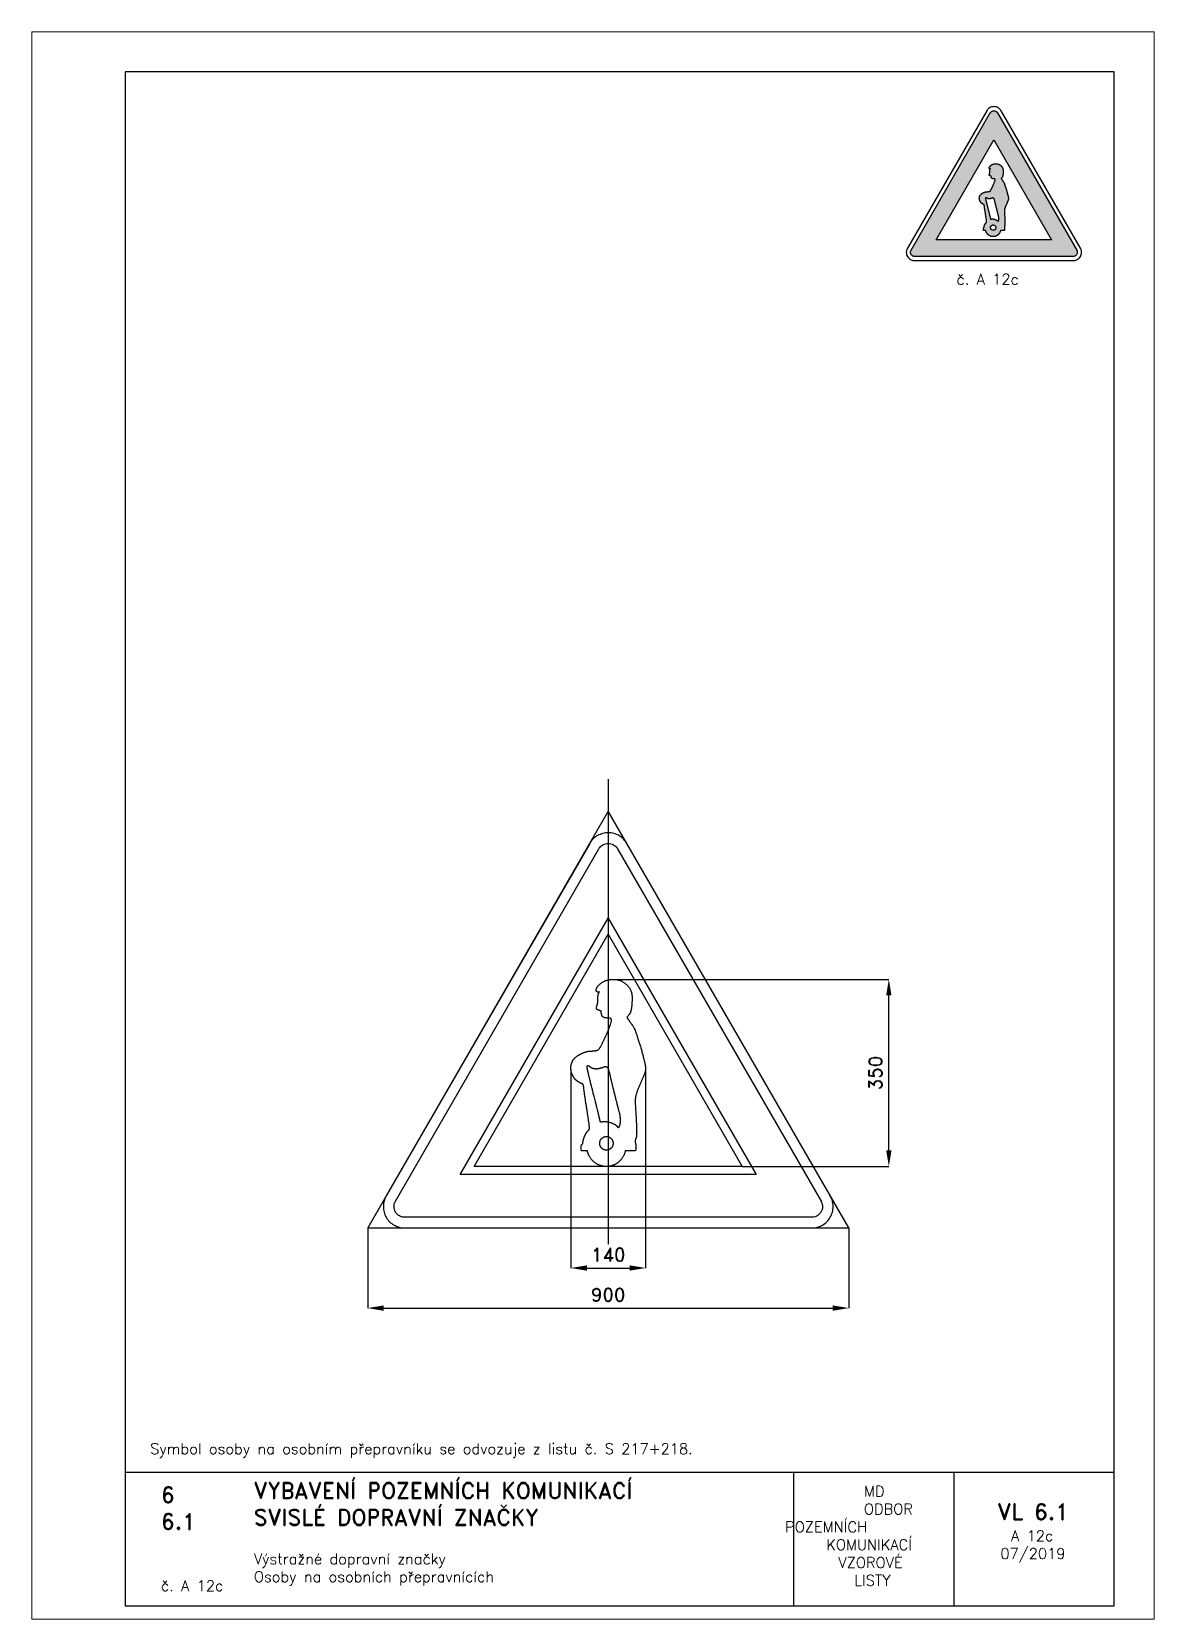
# Paper-space layout 'A 12c' of a CAD drawing. Header units: millimetres. Extents: x 0 to 210, y 0 to 297.
# The model-space entities are those that its viewports show. They can reach past a viewport. Long polylines and large blocks are cut down to what shows.
import ezdxf

# ---------------------------------------------------------------- set-up
doc = ezdxf.new("R2010")
doc.units = ezdxf.units.MM
doc.header["$LTSCALE"] = 5
doc.linetypes.add('ČERCHOVANÁX2', pattern=[2, 1, -0.5, 0, -0.5])
doc.linetypes.add('ČÁRKOVANÁX2', pattern=[1.5, 1, -0.5])
for name, color, linetype in [('Kóty', 2, 'Continuous'), ('Rozpiska', 7, 'Continuous'), ('Značka', 7, 'Continuous')]:
    doc.layers.add(name, color=color, linetype=linetype)
doc.layers.add('Rámeček', color=6, linetype='Continuous', plot=False)
doc.styles.get("Standard").update_dxf_attribs({"font": 'romand.shx', "height": 25})
doc.dimstyles.get("Standard").update_dxf_attribs({"dimtxt": 25, "dimasz": 30, "dimexe": 0.18, "dimexo": 0.0625, "dimgap": 12.5, "dimtad": 1, "dimdec": 0, "dimzin": 0, "dimdsep": 46, "dimtxsty": 'Standard', "dimcen": 0.09, "dimadec": 0, "dimazin": 0, "dimtfac": 1, "dimtdec": 0, "dimtofl": 0, "dimtmove": 0, "dimatfit": 3, "dimfxl": 1, "dimtolj": 1, "dimtzin": 0, "dimarcsym": 0})

psp = doc.layouts.new('A 12c')

# ---------------------------------------------------------------- texts
at = {"layer": 'Rozpiska', "color": 7, "attachment_point": 1}
for s, width, heights, insert, char_height in [('{\\C6;č. A 12c}', 13.9788, [2.67], (173, 251.69), 2), ('Symbol osoby na osobním přepravníku se odvozuje z listu č. S 217+218.', 177.8033, [0], (22.17, 32.89), 2), ('6', 149.0422, [0], (24.17, 24.77), 3), ('{\\C6;VYBAVENÍ POZEMNÍCH KOMUNIKACÍ\\P}SVISLÉ DOPRAVNÍ ZNAČKY{\\H1.34524x; }', 149.0422, [0], (41.56, 25.56), 3), ('\\pi14.7414;{\\C6;MD\\P\\pi2.36044;}ODBOR POZEMNÍCH{\\H1.57143x; }\\P\\pi7.69378;KOMUNIKACÍ{\\H1.5x; }\\P\\pi9.97949;{\\C6;VZOROVÉ\\H1.47619x; \\H0.67742x;\\P\\pi12.93187;LISTY\\H1.26984x; }', 33.1018, [0], (140.95, 24.95), 2), ('\\pi1.03113;{\\H1.5x;\\C6;VL 6.1\\P\\pi3.55491;\\H0.66667x;A 12c\\H1.66666x; \\H0.6x;\\P\\pi1.5549;07/2019\\H1.80159x; }', 16.0623, [0], (179.66, 21.61), 2), ('6.1', 149.0422, [0], (24.17, 19.78), 3), ('{\\C6;Výstražné dopravní značky\\P}Osoby na osobních přepravnících{\\H1.83333x; }', 149.0422, [0], (41.56, 12.29), 2), ('{\\C6;č. A 12c}', 13.9597, [2.67], (24.17, 7.28), 2)]:
    psp.add_mtext_dynamic_manual_height_columns(s, width=width, gutter_width=100, heights=heights, dxfattribs=dict(at, insert=insert, char_height=char_height))

msp = doc.modelspace()

# ---------------------------------------------------------------- blocks, each defined once
blk = doc.blocks.new('*D0')
at = {"layer": 'Defpoints', "color": 0, "transparency": 16777216}
for p in [(-29.3, 0.1), (870.7, 0.1), (870.7, -149.9)]:
    blk.add_point(p, dxfattribs=at)
at = {"layer": 'Kóty', "color": 0, "lineweight": -2, "transparency": 16777216}
for p, q in [((-29.3, 0), (-29.3, -150.1)), ((870.7, 0), (870.7, -150.1)), ((0.7, -149.9), (840.7, -149.9))]:
    blk.add_line(p, q, dxfattribs=at)
at = {"layer": 'Kóty', "color": 0, "transparency": 16777216}
for points in [[(0.7, -144.9), (0.7, -154.9), (-29.3, -149.9)], [(840.7, -144.9), (840.7, -154.9), (870.7, -149.9)]]:
    blk.add_solid(points, dxfattribs=at)
at = {"layer": 'Kóty', "color": 0, "transparency": 16777216, "insert": (420.7, -124.9), "char_height": 25, "attachment_point": 5}
blk.add_mtext('\\A1;900', dxfattribs=at)
blk = doc.blocks.new('*D1')
at = {"layer": 'Defpoints', "color": 0, "transparency": 16777216}
for p in [(430.5, 465), (945.7, 465), (671.5, 115)]:
    blk.add_point(p, dxfattribs=at)
at = {"layer": 'Kóty', "color": 0, "lineweight": -2, "transparency": 16777216}
for p, q in [((430.5, 465), (945.9, 465)), ((945.7, 145), (945.7, 435)), ((671.6, 115), (945.9, 115))]:
    blk.add_line(p, q, dxfattribs=at)
at = {"layer": 'Kóty', "color": 0, "transparency": 16777216}
for points in [[(940.7, 435), (950.7, 435), (945.7, 465)], [(940.7, 145), (950.7, 145), (945.7, 115)]]:
    blk.add_solid(points, dxfattribs=at)
at = {"layer": 'Kóty', "color": 0, "transparency": 16777216, "insert": (920.7, 290), "char_height": 25, "attachment_point": 5, "rotation": 90}
blk.add_mtext('\\A1;350', dxfattribs=at)
blk = doc.blocks.new('*D2')
at = {"layer": 'Defpoints', "color": 0, "transparency": 16777216}
for p in [(350.8, 297.4), (490.7, 298.9), (490.7, -74.9)]:
    blk.add_point(p, dxfattribs=at)
at = {"layer": 'Kóty', "color": 0, "lineweight": -2, "transparency": 16777216}
for p, q in [((350.8, 297.4), (350.8, -75.1)), ((490.7, 298.9), (490.7, -75.1)), ((380.8, -74.9), (460.7, -74.9))]:
    blk.add_line(p, q, dxfattribs=at)
at = {"layer": 'Kóty', "color": 0, "transparency": 16777216}
for points in [[(380.8, -69.9), (380.8, -79.9), (350.8, -74.9)], [(460.7, -69.9), (460.7, -79.9), (490.7, -74.9)]]:
    blk.add_solid(points, dxfattribs=at)
at = {"layer": 'Kóty', "color": 0, "transparency": 16777216, "insert": (420.8, -49.9), "char_height": 25, "attachment_point": 5}
blk.add_mtext('\\A1;140', dxfattribs=at)

# ---------------------------------------------------------------- dimensions: what is measured, and where the dimension line sits
at = {"layer": 'Kóty'}
dim = msp.add_linear_dim(base=(945.7, 465), p1=(671.5, 115), p2=(430.5, 465), angle=90, dimstyle='Standard', dxfattribs=at)
dim.commit()
dim.dimension.update_dxf_attribs({"geometry": '*D1', "text_midpoint": (920.7, 290)})
for base, p1, p2, picture, middle in [((490.7, -74.9), (350.8, 297.4), (490.7, 298.9), '*D2', (420.8, -49.9)), ((870.7, -149.9), (-29.3, 0.1), (870.7, 0.1), '*D0', (420.7, -124.9))]:
    dim = msp.add_linear_dim(base=base, p1=p1, p2=p2, dimstyle='Standard', dxfattribs=at)
    dim.commit()
    dim.dimension.update_dxf_attribs({"geometry": picture, "text_midpoint": middle})

# ---------------------------------------------------------------- linework, layer by layer
at = {"layer": 'Značka', "color": 6, "linetype": 'ČERCHOVANÁX2', "lineweight": 25, "ltscale": 5}
msp.add_line((420.7, 839.7), (420.7, -30.3), dxfattribs=at)
at = {"layer": 'Značka', "color": 6, "linetype": 'ČÁRKOVANÁX2', "ltscale": 2.5}
for points in [[(870.7, 0.1), (420.7, 779.5), (-29.3, 0.1)], [(169.9, 115), (420.7, 549.4), (671.5, 115)]]:
    msp.add_lwpolyline(points, close=True, dxfattribs=at)
at = {"layer": 'Značka', "color": 5}
for points in [[(836.1, 60), (455.4, 719.4), (454.2, 721.2, 0.010748), (453.1, 722.9, 0.055773), (447.5, 729.2, 0.055979), (440.7, 734.1, 0.069561), (431.1, 738.1, 0.069791), (420.7, 739.4, 0.069502), (410.4, 738.1, 0.067732), (400.7, 734.1, 0.055944), (393.9, 729.2, 0.061133), (388.4, 722.9, 0.012257), (387.2, 721.2), (386.1, 719.4), (5.4, 60, 0.003576), (4.4, 58.1, 0.010722), (3.5, 56.3, 0.055711), (0.8, 48.4, 0.055985), (0, 40, 0.069591), (1.3, 29.6, 0.069767), (5.4, 20, 0.069481), (11.7, 11.7, 0.067775), (20, 5.4, 0.055964), (27.6, 1.9, 0.061097), (35.8, 0.2, 0.01224), (37.9, 0.1, 0.004081), (40, 0), (801.4, 0, 0.003581), (803.5, 0.1, 0.010743), (805.6, 0.2, 0.055797), (813.8, 1.9, 0.055991), (821.4, 5.4, 0.069582), (829.8, 11.7, 0.069787), (836.1, 20, 0.069497), (840.1, 29.6, 0.067792), (841.4, 40, 0.055928), (840.6, 48.4, 0.060939), (838, 56.3), (837.1, 58.1), (836.1, 60)], [(427, 388.1), (427, 388.2), (426.9, 388.2), (426.9, 388.5), (426.9, 388.7), (426.8, 389), (426.8, 389.2), (426.7, 389.5), (426.6, 389.7), (426.6, 389.9), (426.5, 390.1), (426.4, 390.3), (426.2, 390.5), (426.1, 390.7), (426, 391), (425.9, 391.2), (425.7, 391.3), (425.6, 391.5), (425.4, 391.7), (425.3, 391.8), (425.2, 391.9), (425, 392), (424.8, 392.2), (424.8, 392.2), (424.7, 392.2), (424.6, 392.3), (424.6, 392.3), (424.5, 392.3), (424.5, 392.4), (424.4, 392.4), (424.4, 392.4), (424.3, 392.4), (424.3, 392.5), (424.2, 392.5), (424.2, 392.5), (424.1, 392.5), (423.9, 392.5), (423.6, 392.6), (423.2, 392.6, 0.012271), (422.3, 392.7, 0.008486), (421.4, 392.8, 0.006238), (420.2, 392.8), (418.9, 392.8, -0.005996), (417.6, 392.9, -0.011331), (416.4, 392.9, -0.013765), (415.4, 393.1, -0.018795), (414.4, 393.2, -0.027309), (413.2, 393.5, -0.029487), (412, 394), (411.7, 394.2), (411.4, 394.3), (411.1, 394.5), (410.8, 394.7), (410.6, 394.9), (410.4, 395.1), (410.2, 395.3), (410.1, 395.4), (409.9, 395.7), (409.7, 395.9), (409.6, 396.1), (409.4, 396.4), (409.3, 396.6), (409.2, 396.8), (409.2, 396.9), (409.1, 397.1), (409, 397.3), (409, 397.5), (408.9, 397.7), (408.8, 397.9), (408.7, 398.2), (408.6, 398.5), (408.5, 398.8), (408.4, 399.1), (408.3, 399.3), (408.2, 399.6), (408.2, 399.8), (408.1, 400.1), (408.1, 400.3), (408, 400.6), (407.9, 401.1), (407.8, 401.7), (407.7, 402.1), (407.6, 402.5), (407.5, 403), (407.5, 403.4), (407.4, 403.8), (407.4, 404.1), (407.3, 404.6), (407.3, 405), (407.3, 405.1), (407.2, 405.3), (407.2, 405.4), (407.2, 405.5), (407.2, 405.6), (407.2, 405.7), (407.2, 405.8), (407.2, 405.9), (407.2, 406), (407.2, 406), (407.2, 406.1), (407.2, 406.1), (407.2, 406.1), (407.1, 406.1), (407.1, 406.1), (407.1, 406.1), (407.1, 406.1), (407.1, 406.1), (407, 406.1), (407, 406.1), (406.9, 406.1), (406.9, 406.1), (406.8, 406.2), (406.8, 406.2), (406.8, 406.2), (406.7, 406.2), (406.6, 406.2), (406.5, 406.3), (406.4, 406.3), (406.3, 406.3), (406.3, 406.3), (406.2, 406.3), (406.1, 406.4), (406, 406.4), (405.9, 406.4), (405.8, 406.4), (405.6, 406.5), (405.3, 406.6), (405.1, 406.6), (404.9, 406.7), (404.7, 406.8), (404.5, 406.8), (404.3, 406.9), (404.1, 406.9), (403.9, 407), (403.7, 407.1), (403.4, 407.1), (403.1, 407.2), (402.8, 407.3), (402.5, 407.4), (402.3, 407.5), (402, 407.6), (401.8, 407.7), (401.6, 407.8), (401.4, 407.9), (401.1, 408), (400.9, 408.1), (400.8, 408.2), (400.6, 408.3), (400.5, 408.4), (400.3, 408.5), (400.2, 408.5), (400.1, 408.6), (400, 408.7), (399.8, 408.8), (399.7, 408.9), (399.6, 409), (399.5, 409.1), (399.4, 409.2), (399.3, 409.3), (399.2, 409.4), (399.1, 409.5), (399.1, 409.6), (399, 409.6), (398.9, 409.7), (398.9, 409.9), (398.8, 410), (398.7, 410.1), (398.7, 410.2), (398.6, 410.4), (398.6, 410.5), (398.6, 410.6), (398.6, 410.7), (398.5, 410.8), (398.5, 410.9), (398.5, 411), (398.5, 411.2), (398.5, 411.3), (398.5, 411.4), (398.5, 411.5), (398.5, 411.5), (398.5, 411.6), (398.5, 411.7), (398.5, 411.8), (398.5, 411.9), (398.5, 412), (398.6, 412.1), (398.6, 412.3), (398.6, 412.5), (398.7, 412.6), (398.7, 412.7), (398.8, 412.9), (398.8, 413), (398.8, 413.1), (398.9, 413.2), (398.9, 413.3), (399, 413.5), (399, 413.7), (399.1, 413.8), (399.1, 413.9), (399.2, 414), (399.2, 414.2), (399.3, 414.3), (399.3, 414.4), (399.3, 414.5), (399.4, 414.6), (399.5, 414.8), (399.5, 415), (399.6, 415.2), (399.6, 415.4), (399.7, 415.6), (399.7, 415.7), (399.8, 415.9), (399.8, 416), (399.9, 416.2), (399.9, 416.4), (400, 416.6), (400, 416.8), (400.1, 417), (400.1, 417.1), (400.2, 417.3), (400.2, 417.5), (400.3, 417.6), (400.3, 417.8), (400.4, 418), (400.4, 418.1), (400.5, 418.4), (400.5, 418.6), (400.6, 418.7), (400.6, 418.9), (400.6, 419.1), (400.7, 419.3), (400.7, 419.4), (400.8, 419.6), (400.8, 419.7), (400.8, 419.9), (400.9, 420), (400.9, 420.1), (400.9, 420.2), (400.9, 420.3), (400.9, 420.4), (401, 420.5), (401, 420.5), (401, 420.6), (401, 420.7), (401, 420.8), (401, 420.9), (401.1, 421.1), (401.1, 421.2), (401.1, 421.3), (401.2, 421.4), (401.2, 421.5), (401.2, 421.6), (401.2, 421.7), (401.2, 421.8), (401.3, 422), (401.3, 422.5), (401.4, 423), (401.4, 423.5), (401.5, 423.9), (401.5, 424.3), (401.5, 424.8), (401.5, 425.1), (401.5, 425.5), (401.5, 425.9), (401.5, 426.4), (401.5, 426.8), (401.5, 427.2), (401.5, 427.6), (401.5, 428), (401.4, 428.3), (401.4, 428.7), (401.4, 429), (401.4, 429.2), (401.4, 429.6), (401.4, 430), (401.4, 430.4), (401.4, 430.9), (401.4, 431.2), (401.4, 431.6), (401.4, 432), (401.4, 432.4), (401.4, 432.7), (401.4, 433), (401.5, 433.3), (401.5, 433.7), (401.6, 434.1), (401.6, 434.5), (401.7, 434.9), (401.7, 435.2), (401.8, 435.5), (401.9, 435.9), (401.9, 436.1), (402, 436.4), (402.1, 436.7), (402.2, 437.1), (402.3, 437.6), (402.5, 438.1), (402.6, 438.5), (402.7, 438.9), (402.9, 439.3), (403, 439.7), (403.2, 440), (403.3, 440.4), (403.5, 440.7), (403.6, 441), (403.6, 441.1), (403.7, 441.2), (403.7, 441.2), (403.7, 441.2), (403.7, 441.2), (403.7, 441.2), (403.7, 441.3), (403.8, 441.3), (403.8, 441.4), (403.8, 441.5), (403.9, 441.6), (403.9, 441.6), (403.9, 441.7), (404, 441.8), (404, 441.8), (404, 441.9), (404, 441.9), (404.1, 441.9), (404, 441.9), (404, 441.9), (404, 441.9), (404, 441.9), (404, 441.9), (403.9, 441.9), (403.9, 441.8), (403.9, 441.8), (403.9, 441.8), (403.9, 441.8), (403.8, 441.8), (403.8, 441.8), (403.7, 441.7), (403.7, 441.7), (403.6, 441.6), (403.6, 441.6), (403.5, 441.6), (403.5, 441.6), (403.4, 441.5), (403.4, 441.5), (403.3, 441.5), (403.2, 441.5), (403.1, 441.4), (403, 441.4), (402.9, 441.4), (402.8, 441.3), (402.7, 441.3), (402.6, 441.3), (402.5, 441.3), (402.5, 441.3), (402.4, 441.2), (402.3, 441.2, -0.00743), (402, 441.2, -0.016082), (401.8, 441.2, -0.015792), (401.5, 441.2), (401.3, 441.2), (401.1, 441.2), (400.9, 441.3), (400.7, 441.3), (400.6, 441.4), (400.4, 441.4), (400.2, 441.5), (400, 441.6), (399.8, 441.7), (399.7, 441.7), (399.5, 441.8), (399.4, 441.9), (399.2, 442), (399.1, 442.1), (399, 442.2), (398.9, 442.3), (398.8, 442.5), (398.7, 442.6), (398.6, 442.8), (398.5, 443), (398.4, 443.1), (398.3, 443.3), (398.2, 443.5), (398.2, 443.6), (398.1, 443.8), (398.1, 444), (398.1, 444.1), (398, 444.4), (398, 444.7), (398, 445), (398, 445.2), (398, 445.5), (398.1, 445.7), (398.1, 445.9), (398.1, 446.1), (398.2, 446.4), (398.2, 446.6), (398.5, 447.3), (398.7, 448.1), (399, 448.6), (399.3, 449.2), (399.6, 449.8), (399.9, 450.3), (400.2, 450.8), (400.5, 451.2), (400.9, 451.7), (401.3, 452.2), (402.1, 453.2), (402.9, 454.2), (403.6, 454.9), (404.4, 455.7), (405.1, 456.4), (405.9, 457.1), (406.6, 457.6), (407.2, 458.1), (408.1, 458.7), (408.9, 459.3), (409.8, 459.8), (410.7, 460.3), (411.4, 460.7), (412.2, 461.1), (413, 461.5), (413.7, 461.8), (414.4, 462.1), (415, 462.4), (415.8, 462.7), (416.6, 462.9), (417.6, 463.2, -0.007215), (418.6, 463.5), (419.4, 463.8), (420.3, 464, -0.005772), (421.1, 464.1, -0.005811), (421.9, 464.3), (422.6, 464.4, -0.005306), (423.3, 464.5, -0.005665), (424.1, 464.6, -0.003665), (425, 464.7, -0.003488), (425.8, 464.8, -0.005367), (426.6, 464.9, -0.004917), (427.3, 464.9, -0.004106), (428, 465, -0.003556), (428.7, 465, -0.00356), (429.4, 465), (429.9, 465), (430.5, 465), (431.1, 465), (431.8, 465, -0.003444), (432.8, 464.9, -0.005494), (433.8, 464.9, -0.00552), (434.7, 464.8), (435.5, 464.7), (436.4, 464.6), (437.2, 464.5), (437.9, 464.4), (438.5, 464.3), (439.3, 464.1), (440.2, 463.9, -0.010987), (441.5, 463.5, -0.01419), (442.8, 463.1, -0.012249), (443.9, 462.6), (445, 462.1), (446.1, 461.6), (447.1, 461.1), (448, 460.6), (448.8, 460.1), (449.8, 459.4), (450.8, 458.8), (451.7, 458.1), (452.5, 457.5), (453.2, 456.9), (453.9, 456.3), (454.6, 455.8), (455.3, 455.1), (455.8, 454.6), (456.3, 454.1), (457, 453.5), (457.6, 452.8), (458.2, 452), (458.9, 451.1), (459.4, 450.4), (459.9, 449.7), (460.4, 449), (460.9, 448.2), (461.2, 447.6), (461.5, 446.9), (461.9, 446.1), (462.3, 445.3), (462.7, 444.5), (463, 443.7), (463.3, 443), (463.5, 442.3), (463.7, 441.6), (464, 440.9), (464.1, 440.4), (464.3, 439.8), (464.4, 439.1), (464.6, 438.4), (464.8, 437.2), (465, 436), (465.1, 435), (465.2, 434), (465.2, 433), (465.3, 432), (465.3, 431.2), (465.3, 430.4), (465.3, 429.4), (465.3, 428.4), (465.3, 427.6), (465.3, 426.7), (465.2, 426), (465.2, 425.3), (465.2, 424.6), (465.2, 423.9), (465.1, 423.3), (465.1, 422.8), (465.1, 422.1), (465, 421.4), (465, 420.7), (465, 420), (464.9, 419.4), (464.9, 418.9), (464.8, 418.3), (464.8, 417.8), (464.8, 417.3), (464.7, 416.8), (464.7, 416.3), (464.6, 415.7), (464.6, 415.1), (464.5, 414.4), (464.5, 413.9), (464.4, 413.3), (464.3, 412.8), (464.3, 412.3), (464.2, 411.8), (464.1, 411.4), (464, 410.9), (463.9, 410.3), (463.8, 409.8), (463.7, 409.3), (463.7, 408.9), (463.6, 408.5), (463.5, 408.1), (463.4, 407.7), (463.3, 407.4), (463.2, 407.1), (463.1, 406.7), (463, 406.3), (462.9, 405.7), (462.7, 405.1), (462.6, 404.6), (462.4, 404.1), (462.3, 403.6), (462.1, 403.1), (462, 402.7), (461.8, 402.4), (461.6, 401.9), (461.3, 401.5), (461.2, 401.3), (461.1, 401.1), (461, 400.9), (460.9, 400.8), (460.8, 400.6), (460.6, 400.5), (460.5, 400.3), (460.5, 400.2), (460.4, 400.1), (460.3, 400), (460.2, 399.9), (460.2, 399.9), (460, 399.6), (459.7, 399.3), (459.3, 398.7), (458.8, 398.1), (457.9, 397.1), (457.1, 396), (456.7, 395.5), (456.3, 394.8), (456.1, 394.5), (456, 394.2), (456, 394), (456, 393.8), (456, 393.6), (456, 393.4), (456.1, 393.1), (456.2, 392.9), (456.4, 392.6), (456.6, 392.2), (457, 391.6), (457.5, 391), (458.6, 389.5), (459.7, 388.1), (460.2, 387.3), (460.8, 386.5), (461.3, 385.9), (461.7, 385.2), (462.2, 384.6), (462.6, 384), (463, 383.4), (463.3, 382.9), (463.8, 382.3), (464.3, 381.6), (466.1, 378.9, -0.014828), (467.8, 376.1), (469, 374), (470, 371.9), (470.9, 369.8), (471.8, 367.7), (472.4, 365.8), (473.1, 363.9), (474, 361.2), (474.9, 358.5), (475.6, 356.3), (476.3, 354), (477, 352.1), (477.5, 350.3), (478.1, 348.4), (478.7, 346.5), (479.2, 345), (479.7, 343.5), (480.2, 341.6), (480.8, 339.7), (481.5, 337.3), (482.2, 335), (482.7, 333), (483.3, 331.1), (483.8, 329.1), (484.4, 327.2), (484.8, 325.6), (485.2, 324), (485.8, 322.1), (486.3, 320.1), (486.8, 318.2), (487.3, 316.3), (487.6, 314.7), (488, 313.2), (488.4, 311.6), (488.8, 310), (489, 308.7), (489.3, 307.4), (489.6, 305.8), (490, 304.2), (490.1, 303.6), (490.2, 303), (490.3, 302.4), (490.4, 301.9), (490.5, 301.4), (490.5, 300.8), (490.6, 300.4), (490.6, 300), (490.7, 299.5), (490.7, 298.9), (490.7, 298.7), (490.7, 298.5), (490.7, 298.3), (490.7, 298.1), (490.7, 297.9), (490.7, 297.7), (490.7, 297.5), (490.7, 297.3), (490.7, 297.2), (490.7, 297), (490.6, 296.1), (490.5, 295.2), (490.3, 294.5), (490.2, 293.8), (490, 293.1), (489.8, 292.4), (489.6, 291.8), (489.4, 291.2), (489.2, 290.5), (489, 289.8), (488.5, 288.5), (488, 287.1), (487.6, 285.9), (487.1, 284.8), (486.7, 283.7), (486.2, 282.6), (485.9, 281.7), (485.5, 280.8), (485, 279.7), (484.5, 278.6), (483.9, 277.1), (483.2, 275.7), (482.7, 274.5), (482.1, 273.3), (481.6, 272.1), (481, 270.8), (480.6, 269.9), (480.2, 268.9), (479.6, 267.7), (479.1, 266.5), (478.4, 265), (477.8, 263.6), (477.3, 262.3), (476.8, 261.1), (476.3, 259.9), (475.8, 258.6), (475.4, 257.6), (475.1, 256.6), (474.6, 255.3), (474.2, 254.1), (473.7, 252.6), (473.3, 251.2), (472.9, 250), (472.6, 248.8), (472.3, 247.5), (472.1, 246.3), (471.9, 245.3), (471.7, 244.3), (471.6, 243.3), (471.5, 242.2), (471.5, 242), (471.4, 241.8), (471.4, 241.8), (471.4, 241.8), (471.4, 241.8), (471.4, 241.7), (471.4, 241.6), (471.4, 241.5), (471.4, 241.4), (471.4, 241.3), (471.4, 241.2), (471.4, 241.1), (471.4, 241), (471.3, 240.9), (471.3, 240.7), (471.3, 240.6), (471.3, 240.3), (471.3, 240.1), (471.3, 239.8), (471.3, 239.6), (471.3, 239.3), (471.3, 239.1), (471.3, 238.9), (471.3, 238.7), (471.2, 238.5), (471.2, 238.3), (471.2, 238.3), (471.2, 238.3), (471.2, 238), (471.2, 237.8), (471.2, 237.4), (471.2, 237), (471.2, 235.9), (471.2, 234.8), (471.3, 233.3), (471.3, 231.9), (471.4, 230.4), (471.5, 229), (471.5, 227.8), (471.6, 226.7), (471.7, 225.2), (471.8, 223.8), (471.9, 221.8), (472, 219.9), (472.1, 218.3), (472.2, 216.7), (472.3, 215.1), (472.3, 213.5), (472.4, 212.3), (472.5, 211), (472.6, 209.4), (472.7, 207.8), (472.8, 205.9), (472.9, 203.9), (473, 202.3), (473.1, 200.7), (473.1, 199.1), (473.2, 197.4), (473.3, 196.2), (473.4, 194.9), (473.5, 193.2), (473.5, 191.6), (473.6, 190), (473.7, 188.4), (473.8, 187.1), (473.8, 185.7), (473.9, 184.4), (473.9, 183.1), (473.9, 182), (473.9, 180.9), (473.9, 179.6), (474, 178.3), (473.9, 177.8), (473.9, 177.3), (473.9, 177), (473.9, 176.6), (473.9, 176.2), (473.9, 175.8), (473.9, 175.5), (473.9, 175.2), (473.9, 174.8), (473.9, 174.4), (473.9, 174.1), (473.9, 173.8), (473.9, 173.5), (473.8, 173.2), (473.8, 172.9), (473.8, 172.7), (473.8, 172.4), (473.7, 172.2), (473.7, 172), (473.7, 171.7), (473.6, 171.5), (473.6, 171.3), (473.6, 171.2), (473.5, 171), (473.5, 170.9), (473.4, 170.7), (473.4, 170.6), (473.4, 170.5), (473.3, 170.3), (473.3, 170.2), (473.2, 169.9), (473.2, 169.7), (473.1, 169.6), (473, 169.4), (473, 169.2), (472.9, 169), (472.9, 168.9), (472.8, 168.7), (472.8, 168.6), (472.7, 168.4), (472.6, 168.2), (472.6, 168), (472.5, 167.8), (472.4, 167.6), (472.4, 167.4), (472.3, 167.2), (472.2, 167.1), (472.2, 166.9), (472.1, 166.7), (472.1, 166.6), (472, 166.3), (471.9, 166.1), (471.9, 165.9), (471.8, 165.8), (471.7, 165.6), (471.7, 165.4), (471.6, 165.3), (471.6, 165.1), (471.6, 164.9), (471.5, 164.8), (471.5, 164.7), (471.4, 164.6), (471.4, 164.5), (471.4, 164.4), (471.4, 164.3), (471.4, 164.2), (471.3, 164.2), (471.3, 164.1), (471.3, 164), (471.3, 163.9), (471.3, 163.8), (471.3, 163.7), (471.2, 163.7), (471.2, 163.6), (471.2, 163.5), (471.2, 163.4), (471.2, 163.4), (471.2, 163.3), (471.2, 163.2), (471.2, 163.1), (471.1, 162.9), (471.1, 162.7), (471.1, 162.5), (471.1, 162.2), (471.1, 162), (471.1, 161.8), (471.1, 161.7), (471.1, 161.5), (471.1, 161.3), (471.2, 161.1), (471.2, 160.9), (471.2, 160.7), (471.3, 160.5), (471.3, 160.4), (471.3, 160.2), (471.4, 160), (471.4, 159.9), (471.4, 159.8), (471.4, 159.6), (471.5, 159.4), (471.5, 159.2), (471.6, 159), (471.6, 158.8), (471.7, 158.7), (471.7, 158.5), (471.7, 158.3), (471.8, 158.2), (471.8, 158), (471.8, 157.9), (471.9, 157.7), (471.9, 157.5), (472, 157.3), (472, 157.1), (472, 156.9), (472.1, 156.7), (472.1, 156.5), (472.1, 156.4), (472.1, 156.2), (472.2, 156), (472.2, 155.8), (472.2, 155.7), (472.2, 155.7), (472.2, 155.6), (472.2, 155.5), (472.2, 155.4), (472.2, 155.3), (472.2, 155.3), (472.2, 155.2), (472.2, 155.1), (472.2, 155), (472.2, 154.9), (472.2, 154.8), (472.2, 154.8), (472.2, 154.7), (472.2, 154.6), (472.2, 154.5), (472.2, 154.5), (472.2, 154.4), (472.2, 154.3), (472.2, 154.2), (472.2, 153.9), (472.2, 153.7), (472.2, 153.4), (472.2, 153.2), (472.2, 153), (472.3, 152.7), (472.3, 152.5), (472.3, 152.4), (472.3, 152.1), (472.3, 151.9), (472.3, 151.6), (472.3, 151.4), (472.3, 151.1), (472.3, 150.9), (472.3, 150.7), (472.3, 150.5), (472.3, 150.3), (472.3, 150.1), (472.3, 149.9), (472.3, 149.7), (472.3, 149.4), (472.3, 149.1), (472.3, 148.9), (472.3, 148.7), (472.3, 148.5), (472.3, 148.2), (472.3, 148.1), (472.2, 147.9), (472.2, 147.7), (472.2, 147.4), (472.2, 147.2), (472.1, 147), (472.1, 146.8), (472.1, 146.6), (472.1, 146.4), (472, 146.2), (472, 146), (471.9, 145.9), (471.9, 145.7), (471.8, 145.5), (471.8, 145.4), (471.8, 145.4), (471.7, 145.3), (471.7, 145.2), (471.7, 145.2), (471.6, 145.1), (471.6, 145.1), (471.6, 145), (471.6, 145), (471.5, 144.9), (471.5, 144.8), (471.5, 144.8), (471.5, 144.8), (471.5, 144.7), (471.4, 144.7), (471.4, 144.7), (471.4, 144.6), (471.4, 144.6), (471.4, 144.6), (471.3, 144.6), (471.3, 144.5), (471.3, 144.5), (471.3, 144.5), (471.3, 144.5), (471.3, 144.4), (471.2, 144.4), (471.2, 144.4), (471.2, 144.4), (471.2, 144.4), (471.2, 144.4), (452.6, 144.4), (452.6, 144.3), (452.6, 144.3), (452.5, 144.2), (452.5, 144), (452.5, 143.9), (452.4, 143.7), (452.4, 143.6), (452.4, 143.4), (452.3, 143.3), (452.3, 143.2), (452.3, 143), (452.2, 142.9), (452.2, 142.9), (452.2, 142.9), (452.2, 142.7), (452.2, 142.6), (452.1, 142.3), (452, 142), (451.8, 141.2), (451.6, 140.4), (451.2, 139.4), (450.9, 138.4), (450.5, 137.5), (450.1, 136.5), (449.7, 135.7), (449.3, 135), (448.8, 134), (448.3, 133.1), (447.7, 132.1), (447.1, 131.1), (446.5, 130.3), (445.9, 129.5), (445.3, 128.7), (444.7, 128), (444.2, 127.4), (443.7, 126.8), (443, 126.1), (442.3, 125.4), (441.4, 124.6), (440.6, 123.8), (439.8, 123.1), (439.1, 122.5), (438.3, 121.9), (437.5, 121.4), (436.8, 120.9), (436.2, 120.5), (435.3, 120), (434.5, 119.5), (433.4, 118.9), (432.4, 118.4), (431.5, 118), (430.6, 117.6), (429.6, 117.2), (428.7, 116.9), (428, 116.6), (427.2, 116.4), (426.2, 116.2), (425.3, 115.9), (424.8, 115.8), (424.3, 115.7), (423.9, 115.6), (423.5, 115.6), (423.1, 115.5), (422.7, 115.4), (422.4, 115.4), (422.1, 115.3), (421.7, 115.3), (421.3, 115.2), (421, 115.2), (420.7, 115.2), (420.4, 115.1), (420.2, 115.1), (419.9, 115.1), (419.7, 115.1), (419.4, 115.1), (419.2, 115.1), (419, 115), (418.7, 115), (418.5, 115, -0.000978), (418.4, 115), (418.2, 115), (418, 115), (417.9, 115), (417.7, 115), (417.6, 115), (417.5, 115), (417.3, 115), (417.2, 115), (417.2, 115), (417.2, 115), (417.1, 115), (417.1, 115), (417.1, 115), (417, 115), (416.9, 115), (416.8, 115), (416.6, 115), (416.5, 115), (416.3, 115), (416.2, 115), (416, 115), (415.9, 115), (415.8, 115), (415.6, 115), (415.2, 115.1), (414.9, 115.1), (414.6, 115.1), (414.2, 115.1), (413.9, 115.1), (413.6, 115.2), (413.4, 115.2), (413.1, 115.2), (412.8, 115.3), (412.5, 115.3), (411.6, 115.4), (410.7, 115.6), (410, 115.7), (409.3, 115.9), (408.5, 116.1), (407.8, 116.2), (407.2, 116.4), (406.7, 116.6), (405.9, 116.8), (405.2, 117.1), (404.1, 117.5), (403, 117.9), (402.1, 118.3), (401.2, 118.7), (400.4, 119.2), (399.5, 119.7), (398.8, 120.1), (398.2, 120.5), (397.3, 121), (396.5, 121.6), (395.6, 122.3), (394.6, 123), (393.9, 123.6), (393.2, 124.3), (392.4, 125), (391.7, 125.6), (391.2, 126.2), (390.7, 126.8), (390, 127.5), (389.4, 128.3), (388.6, 129.2), (387.9, 130.2), (387.4, 131), (386.8, 131.8), (386.3, 132.6), (385.8, 133.5), (385.4, 134.2), (385, 134.9), (384.6, 135.8), (384.2, 136.7), (384, 137.1), (383.8, 137.6), (383.7, 137.9), (383.5, 138.3), (383.4, 138.7), (383.2, 139.1), (383.1, 139.4), (383, 139.7), (382.9, 140), (382.8, 140.4), (382.7, 140.7), (382.6, 141), (382.5, 141.3), (382.4, 141.5), (382.4, 141.7), (382.3, 142), (382.3, 142.2), (382.2, 142.4), (382.1, 142.6), (382.1, 142.9), (382, 143), (382, 143.2), (382, 143.4), (381.9, 143.5), (381.9, 143.7), (381.9, 143.8), (381.8, 143.9), (381.8, 144.1), (381.8, 144.2), (381.7, 144.3), (381.7, 144.3), (381.7, 144.4), (370.9, 144.4), (370.8, 144.4), (370.8, 144.4), (370.8, 144.4), (370.8, 144.4), (370.8, 144.5), (370.8, 144.5), (370.8, 144.5), (370.8, 144.5), (370.8, 144.5), (370.8, 144.6), (370.7, 144.7), (370.6, 144.9), (370.6, 145.1), (370.5, 145.2), (370.5, 145.4), (370.4, 145.6), (370.4, 145.7), (370.4, 145.8), (370.4, 146), (370.3, 146.1), (370.3, 146.4), (370.3, 146.6), (370.2, 146.8), (370.2, 146.9), (370.2, 147.1), (370.2, 147.3), (370.2, 147.4), (370.1, 147.6), (370.1, 147.8), (370.1, 148), (370.1, 148.2), (370.1, 148.4), (370.1, 148.6), (370.1, 148.8), (370.1, 149), (370.1, 149.2), (370.1, 149.4), (370.1, 149.5), (370.1, 149.7), (370.1, 149.9), (370.1, 150.1), (370.1, 150.4), (370.1, 150.5), (370.1, 150.7), (370.1, 150.9), (370.1, 151.1), (370.1, 151.3), (370.1, 151.4), (370.2, 151.6), (370.2, 151.8), (370.2, 151.9), (370.2, 152), (370.2, 152.1), (370.2, 152.1), (370.2, 152.2), (370.2, 152.3), (370.2, 152.3), (370.2, 152.4), (370.2, 152.5), (370.2, 152.5), (370.2, 152.6), (370.2, 152.7), (370.2, 152.8), (370.2, 152.8), (370.2, 152.9), (370.2, 153), (370.2, 153), (370.3, 153.1), (370.3, 153.2), (370.3, 153.2), (370.3, 153.4), (370.3, 153.6), (370.3, 153.8), (370.3, 153.9), (370.4, 154.1), (370.4, 154.2), (370.4, 154.4), (370.5, 154.5), (370.5, 154.6), (370.6, 154.8), (370.6, 154.9), (370.6, 154.9), (370.7, 155), (370.7, 155), (370.7, 155.1), (370.7, 155.1), (370.8, 155.2), (370.8, 155.2), (370.8, 155.2), (370.9, 155.3), (370.9, 155.3), (370.9, 155.4), (371, 155.4), (371, 155.5), (371, 155.5), (371.1, 155.5), (371.1, 155.6), (371.1, 155.6), (371.2, 155.6), (371.2, 155.6), (371.3, 155.7), (371.3, 155.7), (371.4, 155.8), (371.4, 155.8), (371.5, 155.9), (371.5, 155.9), (371.6, 155.9), (371.6, 156), (371.7, 156), (371.7, 156), (371.8, 156.1), (371.8, 156.1), (371.9, 156.2), (371.9, 156.2), (372, 156.2), (372, 156.3), (372, 156.3), (372.1, 156.4), (372.1, 156.4), (372.2, 156.4), (372.2, 156.5), (372.3, 156.6), (372.3, 156.6), (372.4, 156.7), (372.4, 156.8), (372.5, 156.8), (372.5, 156.9), (372.5, 156.9), (372.6, 157), (372.6, 157.1), (372.7, 157.2), (372.7, 157.3), (372.8, 157.4), (372.8, 157.6), (372.8, 157.7), (372.9, 157.8), (372.9, 157.9), (372.9, 158), (373, 158.1), (373, 158.2), (373, 158.3), (373, 158.4), (373, 158.4), (373, 158.4), (373.1, 158.5), (373.1, 158.5), (373.1, 158.6), (373.1, 158.6), (373.1, 158.7), (373.1, 158.7), (373.1, 158.8), (373.1, 158.9), (373.1, 159), (373.2, 159.1), (373.2, 159.1), (373.2, 159.2), (373.2, 159.3), (373.2, 159.4), (373.2, 159.4), (373.2, 159.5), (373.2, 159.5), (373.2, 159.5), (373.2, 159.6), (373.2, 159.7), (373.3, 159.8), (373.3, 160), (373.3, 160.4), (373.4, 160.8), (373.5, 161.3), (373.6, 161.9), (373.7, 162.4), (373.8, 162.9), (373.9, 163.3), (374, 163.8), (374.1, 164.3), (374.2, 164.8), (374.3, 165.3), (374.5, 165.8), (374.6, 166.3), (374.7, 166.7), (374.8, 167.1), (375, 167.5), (375.1, 167.9), (375.2, 168.2), (375.4, 168.6), (375.5, 169), (375.7, 169.5), (375.9, 170), (376, 170.4), (376.2, 170.8), (376.4, 171.2), (376.6, 171.6), (376.7, 172), (376.9, 172.3), (377, 172.7), (377.2, 173.1), (377.5, 173.5), (377.7, 174), (377.9, 174.4), (378.1, 174.8), (378.3, 175.2), (378.5, 175.6), (378.7, 175.9), (378.9, 176.2), (379.1, 176.6), (379.4, 176.9), (379.5, 177.1), (379.6, 177.3), (379.7, 177.5), (379.8, 177.6), (379.9, 177.8), (380, 177.9), (380, 178), (380.1, 178.2), (380.2, 178.3), (380.3, 178.5), (380.4, 178.6), (380.6, 178.8), (380.7, 179), (380.8, 179.1), (380.9, 179.3), (381, 179.4), (381, 179.5), (381.1, 179.7), (381.2, 179.8), (381.3, 179.9), (381.5, 180.1), (381.6, 180.2), (381.7, 180.3), (381.7, 180.5), (381.8, 180.6), (381.9, 180.7), (382, 180.8), (382.1, 180.9), (382.2, 181), (382.3, 181.1), (382.4, 181.2), (382.5, 181.4), (382.6, 181.5), (382.7, 181.6), (382.8, 181.8), (382.9, 181.9), (383, 182), (383.1, 182.1), (383.2, 182.2), (383.3, 182.3), (383.4, 182.4), (383.6, 182.6), (383.7, 182.7), (383.8, 182.8), (383.9, 183), (384, 183.1), (384.1, 183.2), (384.2, 183.3), (384.3, 183.4), (384.4, 183.5), (384.5, 183.6), (384.6, 183.8), (384.7, 183.9), (384.7, 184), (384.8, 184.1), (384.9, 184.2), (385, 184.3), (385, 184.4), (385.1, 184.5), (385.2, 184.6), (385.2, 184.6), (385.2, 184.6), (385.3, 184.7), (385.3, 184.7), (385.3, 184.7), (385.3, 184.8), (385.3, 184.8), (385.4, 184.8), (385.4, 184.9), (385.4, 184.9), (385.4, 184.9), (385.4, 184.9), (385.4, 185), (385.4, 185), (385.4, 185), (385.5, 185), (385.5, 185), (385.5, 185), (385.5, 185.1), (385.5, 185.1), (385.5, 185.1), (385.5, 185.1), (385.5, 185.1), (385.5, 185.1), (385.5, 185.1), (385.5, 185.1), (385.5, 185.1), (385.5, 185.1), (385.5, 185.2), (385.5, 185.2), (385.5, 185.2), (385.5, 185.3), (385.5, 185.3), (385.6, 185.3), (385.6, 185.4), (385.6, 185.4), (385.6, 185.5), (385.6, 185.5), (385.6, 185.5), (385.6, 185.6), (385.6, 185.8), (385.6, 186), (385.6, 186.1), (385.6, 186.3), (385.6, 186.4), (385.6, 186.6), (385.6, 186.7), (385.6, 186.8), (385.6, 187), (385.6, 187.2), (385.5, 187.9), (385.5, 188.7), (385.4, 189.3), (385.3, 189.9), (385.3, 190.6), (385.2, 191.2), (385.2, 191.7), (385.1, 192.2), (385, 192.8), (385, 193.5), (384.8, 195.3), (384.5, 197.1), (384.3, 198.6), (384.1, 200.1), (383.9, 201.6), (383.7, 203.1), (383.5, 204.3), (383.3, 205.6), (383.1, 207.1), (382.9, 208.6), (382.6, 210.7), (382.2, 212.8), (382, 214.6), (381.7, 216.4), (381.4, 218.2), (381.1, 220), (380.9, 221.4), (380.7, 222.8), (380.4, 224.6), (380.2, 226.4), (379.9, 228.3), (379.6, 230.2), (379.3, 231.8), (379.1, 233.5), (378.8, 235.1), (378.5, 236.7), (378.3, 238), (378.1, 239.3), (377.9, 240.9), (377.6, 242.5), (377.5, 243.1), (377.5, 243.7), (377.4, 244.2), (377.3, 244.7), (377.2, 245.2), (377.1, 245.7), (377.1, 246.1), (377, 246.5), (376.9, 247), (376.9, 247.5), (376.8, 248), (376.7, 248.5), (376.6, 249), (376.6, 249.4), (376.5, 249.9), (376.5, 250.3), (376.4, 250.7), (376.4, 251), (376.3, 251.5), (376.2, 251.9), (376.1, 253.2), (375.9, 254.6), (375.7, 255.7), (375.6, 256.9), (375.5, 258), (375.3, 259.1), (375.2, 260), (375.1, 260.9), (375, 262.1), (374.9, 263.2), (374.8, 263.6), (374.8, 264), (374.8, 264.3), (374.7, 264.7), (374.7, 265), (374.6, 265.3), (374.6, 265.6), (374.5, 265.9), (374.5, 266.2), (374.4, 266.5), (374.4, 266.7), (374.3, 266.8), (374.3, 266.9), (374.3, 267), (374.2, 267.1), (374.2, 267.3), (374.2, 267.4), (374.2, 267.4), (374.1, 267.6), (374.1, 267.7), (374, 267.8), (374, 267.8), (374, 267.9), (373.9, 268), (373.9, 268), (373.9, 268.1), (373.9, 268.1), (373.8, 268.2), (373.8, 268.2), (373.8, 268.3), (373.7, 268.3), (373.7, 268.4), (373.7, 268.4), (373.6, 268.4), (373.6, 268.5), (373.6, 268.5), (373.6, 268.5), (373.6, 268.6), (373.5, 268.6), (373.5, 268.6), (373.5, 268.7), (373.4, 268.7), (373.4, 268.7), (373.4, 268.8), (373.3, 268.8), (373.3, 268.8), (373.3, 268.8), (373.3, 268.9), (373.2, 268.9), (373.2, 268.9), (373.1, 269), (373.1, 269), (373, 269), (373, 269.1), (372.9, 269.1), (372.8, 269.1), (372.8, 269.2), (372.8, 269.2), (372.7, 269.2), (372.6, 269.3), (372.5, 269.3), (372.4, 269.4), (372.3, 269.4), (372.2, 269.5), (372.1, 269.5), (372, 269.6), (371.9, 269.6), (371.9, 269.6), (371.8, 269.7), (371.7, 269.7), (371.4, 269.9), (371.1, 270), (370.8, 270.1), (370.6, 270.2), (370.3, 270.3), (370.1, 270.4), (369.9, 270.5), (369.7, 270.6), (369.4, 270.7), (369.2, 270.9), (369, 270.9), (368.8, 271), (368.7, 271.1), (368.6, 271.2), (368.4, 271.2), (368.3, 271.3), (368.2, 271.4), (368, 271.4), (367.9, 271.5), (367.8, 271.6), (367.6, 271.7), (367.4, 271.8), (367.2, 271.9), (367, 272), (366.9, 272.1), (366.7, 272.2), (366.5, 272.3), (366.4, 272.4), (366.2, 272.5), (366.1, 272.6), (365.9, 272.7), (365.7, 272.9), (365.5, 273), (365.4, 273.1), (365.2, 273.2), (365, 273.3), (364.9, 273.3), (364.8, 273.4), (364.6, 273.5), (364.5, 273.6), (364.3, 273.8), (364.1, 273.9), (364, 274), (363.9, 274.1), (363.7, 274.1), (363.6, 274.2), (363.5, 274.3), (363.4, 274.4), (363.2, 274.5), (363.1, 274.6), (363, 274.7), (362.8, 274.8), (362.7, 274.9), (362.5, 275), (362.4, 275.1), (362.3, 275.2), (362.2, 275.3), (362, 275.4), (361.9, 275.5), (361.8, 275.6), (361.6, 275.7), (361.5, 275.8), (361.4, 275.9), (361.2, 276), (361.1, 276.1), (361, 276.2), (360.9, 276.3), (360.8, 276.4), (360.7, 276.5), (360.5, 276.6), (360.5, 276.6), (360.4, 276.7), (360.4, 276.7), (360.3, 276.8), (360.3, 276.8), (360.2, 276.8), (360.2, 276.9), (360.2, 276.9), (360.1, 277), (360.1, 277), (360, 277), (360, 277.1), (359.9, 277.1), (359.9, 277.2), (359.8, 277.2), (359.8, 277.3), (359.8, 277.3), (359.7, 277.3), (359.7, 277.4), (359.6, 277.4), (359.6, 277.4), (359.6, 277.4), (359.6, 277.5), (359.6, 277.5), (359.5, 277.6), (359.4, 277.6), (359.2, 277.8), (359, 278), (358.8, 278.3), (358.6, 278.6), (358.3, 278.9), (358.1, 279.2), (357.9, 279.4), (357.8, 279.6), (357.5, 279.9), (357.3, 280.2), (357.1, 280.6), (356.8, 281), (356.6, 281.3), (356.4, 281.6), (356.2, 281.9), (356, 282.2), (355.9, 282.5), (355.7, 282.7), (355.5, 283), (355.3, 283.4), (355.1, 283.8), (354.9, 284.2), (354.7, 284.5), (354.5, 284.9), (354.3, 285.2), (354.2, 285.6), (354, 285.8), (353.9, 286.1), (353.7, 286.5), (353.5, 286.8), (353.3, 287.2), (353.2, 287.6), (353, 287.9), (352.9, 288.2), (352.7, 288.6), (352.6, 288.9), (352.5, 289.2), (352.4, 289.4), (352.3, 289.8), (352.2, 290.1), (352.1, 290.2), (352.1, 290.4), (352, 290.5), (352, 290.6), (351.9, 290.7), (351.9, 290.9), (351.9, 290.9), (351.9, 291), (351.8, 291.2), (351.8, 291.3), (351.8, 291.4), (351.7, 291.5), (351.7, 291.6), (351.7, 291.7), (351.6, 291.8), (351.6, 291.9), (351.6, 292), (351.6, 292.1), (351.6, 292.2), (351.6, 292.3), (351.5, 292.3), (351.5, 292.3), (351.5, 292.4), (351.5, 292.5), (351.5, 292.6), (351.5, 292.8), (351.4, 293.2), (351.3, 293.6), (351.2, 294.1), (351.1, 294.7), (351.1, 295.2), (351, 295.8), (350.9, 296.2), (350.9, 296.6), (350.8, 297.2), (350.8, 297.7), (350.8, 298.1), (350.7, 298.6), (350.7, 298.9), (350.7, 299.3), (350.7, 299.6), (350.7, 300), (350.7, 300.3), (350.7, 300.6), (350.7, 300.9), (350.8, 301.3), (350.8, 301.7), (350.8, 302.1), (350.9, 302.4), (350.9, 302.7), (351, 303.1), (351, 303.4), (351.1, 303.7), (351.1, 303.9), (351.2, 304.2), (351.3, 304.6), (351.4, 305), (351.5, 305.4), (351.6, 305.8), (351.7, 306.2), (351.8, 306.5), (352, 306.9), (352, 307.2), (352.1, 307.5), (352.3, 307.8), (352.4, 308.2), (352.5, 308.4), (352.5, 308.6), (352.6, 308.7), (352.7, 308.9), (352.7, 309.1), (352.8, 309.2), (352.8, 309.4), (352.9, 309.5), (352.9, 309.6), (353, 309.8), (353.1, 310), (353.2, 310.2), (353.2, 310.4), (353.3, 310.6), (353.4, 310.8), (353.4, 311), (353.5, 311.1), (353.6, 311.3), (353.6, 311.4), (353.7, 311.6), (354.1, 312.4), (354.5, 313.2), (354.8, 313.8), (355.2, 314.4), (355.6, 315), (356, 315.5), (356.4, 316), (356.7, 316.4), (357.2, 317), (357.7, 317.5), (358.3, 318.1), (358.9, 318.7), (359.5, 319.2), (360, 319.7), (360.6, 320.1), (361.2, 320.6), (361.6, 320.9), (362.1, 321.3), (362.7, 321.7), (363.3, 322.1), (364.1, 322.6), (364.9, 323.1), (365.5, 323.5), (366.2, 323.9), (366.8, 324.3), (367.5, 324.6), (368, 324.9), (368.6, 325.2), (369.2, 325.6), (369.9, 325.9), (370.7, 326.3), (371.5, 326.6), (372.2, 326.9), (372.8, 327.2), (373.5, 327.5), (374.2, 327.8), (374.7, 328), (375.3, 328.2), (376, 328.5), (376.7, 328.7), (377, 328.8), (377.3, 328.9), (377.5, 329), (377.8, 329.1), (378, 329.1), (378.3, 329.2), (378.5, 329.3), (378.7, 329.4), (378.9, 329.4), (379.2, 329.5), (379.5, 329.6), (379.9, 329.7), (380.2, 329.8), (380.5, 329.9), (380.8, 330), (381, 330), (381.3, 330.1), (381.5, 330.1), (381.8, 330.2), (382.1, 330.3), (382.6, 330.4), (383.2, 330.5), (383.6, 330.5), (384.1, 330.6), (384.5, 330.6), (385, 330.7), (385.3, 330.7), (385.7, 330.7), (386.1, 330.8), (386.6, 330.8), (387.2, 330.8), (387.7, 330.9), (388.2, 330.9), (388.7, 330.9), (389.2, 331), (389.7, 331), (390.1, 331), (390.4, 331), (390.9, 331.1), (391.4, 331.1), (392, 331.2), (392.6, 331.2), (393, 331.3), (393.5, 331.3), (394, 331.3), (394.5, 331.4), (394.9, 331.4), (395.3, 331.5), (395.8, 331.6), (396.3, 331.6), (396.8, 331.7), (397.3, 331.8), (397.7, 331.8), (398.1, 331.9), (398.5, 332), (398.9, 332.1), (399.2, 332.2), (399.6, 332.3), (400, 332.4), (400.4, 332.6), (400.5, 332.6), (400.7, 332.7), (400.8, 332.7), (400.9, 332.8), (401, 332.8), (401.2, 332.9), (401.3, 332.9), (401.4, 333), (401.5, 333.1), (401.6, 333.1), (401.7, 333.2), (401.8, 333.3), (401.9, 333.3), (402, 333.4), (402.1, 333.5), (402.2, 333.5), (402.3, 333.6), (402.4, 333.7), (402.4, 333.7), (402.5, 333.8), (402.5, 333.8), (402.6, 333.8), (402.6, 333.9), (402.7, 333.9), (402.9, 334.1), (403, 334.2), (403.4, 334.6), (403.7, 335), (404.1, 335.5), (404.5, 336.1), (404.9, 336.7), (405.3, 337.3), (405.5, 337.8), (405.8, 338.3), (406.1, 338.9), (406.4, 339.5), (407.2, 340.9), (407.9, 342.3), (408.5, 343.4), (409.1, 344.6), (409.7, 345.7), (410.3, 346.8), (410.8, 347.7), (411.2, 348.6), (411.8, 349.8), (412.4, 350.9), (413.2, 352.5), (414, 354.1), (414.6, 355.4), (415.2, 356.7), (415.8, 358.1), (416.4, 359.4), (416.9, 360.5), (417.4, 361.6), (418, 362.9), (418.6, 364.3), (419.5, 366.6), (420.5, 368.9), (421.6, 371.8), (422.7, 374.7), (423.9, 377.7), (425, 380.7), (425.8, 383.2), (426.5, 385.8), (426.8, 386.8, 0.048363), (426.9, 387.8), (427, 388), (427, 388.1)], [(411.5, 300.8), (411.5, 300.8), (411.5, 300.8), (411.5, 300.8), (411.6, 300.9), (411.6, 300.9), (411.7, 300.9), (411.7, 301), (411.7, 301), (411.8, 301), (411.8, 301), (411.9, 301), (411.9, 301.1), (412.2, 301.2), (412.5, 301.4), (412.7, 301.5), (413, 301.6), (413.2, 301.7), (413.5, 301.8), (413.7, 301.9), (413.9, 302), (414.1, 302.1), (414.4, 302.1), (414.6, 302.2), (414.8, 302.2), (414.9, 302.2), (415.1, 302.2), (415.3, 302.3, -0.010391), (415.4, 302.3), (415.6, 302.3), (415.7, 302.3), (415.9, 302.3), (416, 302.2), (416.2, 302.2), (416.3, 302.2), (416.5, 302.2), (416.6, 302.1), (416.7, 302.1), (416.9, 302), (417, 302), (417.1, 302), (417.2, 301.9), (417.3, 301.9), (417.5, 301.8), (417.6, 301.7), (417.7, 301.6), (417.8, 301.5), (418, 301.4), (418.1, 301.3), (418.2, 301.3), (418.3, 301.2), (418.4, 301.1), (418.5, 301), (418.7, 300.8), (418.9, 300.5), (419, 300.4), (419.1, 300.2), (419.3, 300), (419.4, 299.8), (419.5, 299.6), (419.6, 299.4), (419.7, 299.2), (419.9, 299), (420.1, 298.6), (420.3, 298.1), (420.5, 297.7), (420.6, 297.3), (420.8, 296.9), (420.9, 296.5), (421, 296.2), (421.1, 295.9), (421.3, 295.5), (421.4, 295.1), (421.4, 295), (421.4, 294.9), (421.5, 294.8), (421.5, 294.7), (421.5, 294.6), (421.5, 294.5), (421.6, 294.4), (421.6, 294.3), (421.6, 294.2), (421.6, 294.2), (421.6, 294.1), (421.6, 294.1), (421.7, 293.9), (421.8, 293.6), (421.9, 293.1), (422.1, 292.5), (422.4, 291.2), (422.8, 289.9), (423.2, 288.1), (423.7, 286.4), (424.1, 284.6), (424.5, 282.8), (424.9, 281.4), (425.2, 280), (425.6, 278.2), (426, 276.4), (426.5, 274.7), (426.9, 272.9), (427.2, 271.5), (427.6, 270), (427.9, 268.6), (428.3, 267.1), (428.6, 265.9), (428.9, 264.8), (429.2, 263.3), (429.6, 261.9), (430, 260.1), (430.5, 258.4), (430.8, 256.9), (431.2, 255.4), (431.5, 254), (431.9, 252.5), (432.2, 251.3), (432.5, 250.1), (432.8, 248.7), (433.2, 247.2), (433.6, 245.4), (434.1, 243.6), (434.5, 242.1), (434.8, 240.6), (435.2, 239.1), (435.6, 237.6), (435.9, 236.4), (436.2, 235.2), (436.6, 233.8), (437, 232.3), (437.1, 231.5), (437.3, 230.8), (437.5, 230.2), (437.7, 229.6), (437.8, 229), (438, 228.3), (438.1, 227.9), (438.2, 227.4), (438.4, 226.8), (438.5, 226.1), (438.7, 225.4), (438.9, 224.7), (439.1, 224), (439.3, 223.4), (439.4, 222.8), (439.6, 222.2), (439.7, 221.7), (439.9, 221.2), (440, 220.6), (440.2, 219.9), (440.5, 218.8), (440.8, 217.7), (441, 216.7), (441.2, 215.8), (441.5, 214.8), (441.7, 213.9), (441.8, 213.1), (442, 212.3), (442.2, 211.4), (442.4, 210.4), (442.5, 209.6), (442.6, 208.8), (442.7, 208.1), (442.8, 207.4), (442.9, 206.7), (443, 206), (443, 205.4), (443.1, 204.9), (443.1, 204.2), (443.2, 203.5), (443.2, 202.8), (443.2, 202), (443.2, 201.4), (443.2, 200.8), (443.2, 200.2), (443.2, 199.5), (443.2, 199), (443.1, 198.6), (443.1, 197.9), (443, 197.3), (442.9, 196.8), (442.8, 196.2), (442.8, 195.8), (442.7, 195.3), (442.6, 194.9), (442.5, 194.4), (442.4, 194), (442.3, 193.7), (442.2, 193.2), (442, 192.8), (441.9, 192.2), (441.7, 191.7), (441.5, 191.2), (441.3, 190.8), (441.1, 190.3), (440.9, 189.8), (440.8, 189.5), (440.6, 189.1), (440.4, 188.8), (440.2, 188.4), (440.2, 188.3), (440.1, 188.3), (440.1, 188.3), (440.1, 188.2), (440.1, 188.2), (440.1, 188.2), (440.1, 188.1), (440, 188.1), (440, 188), (439.9, 187.9), (439.9, 187.9), (439.9, 187.8), (439.8, 187.7), (439.8, 187.6), (439.7, 187.6), (439.7, 187.5), (439.7, 187.5), (439.7, 187.5), (439.7, 187.5), (439.7, 187.5), (439.7, 187.5), (439.7, 187.5), (439.7, 187.6), (439.6, 187.6), (439.6, 187.6), (439.6, 187.7), (439.6, 187.7), (439.5, 187.8), (439.5, 187.8), (439.5, 187.8), (439.5, 187.9), (439.4, 187.9), (439.4, 188), (439.3, 188.1), (439.2, 188.2), (439.1, 188.3), (439.1, 188.4), (439, 188.5), (438.9, 188.6), (438.9, 188.7), (438.8, 188.7), (438.7, 188.8), (438.5, 189.1), (438.2, 189.4), (438, 189.6), (437.8, 189.8), (437.5, 190.1), (437.3, 190.3), (437.1, 190.4), (436.9, 190.6), (436.7, 190.8), (436.4, 191), (435.8, 191.5), (435.2, 191.9), (434.7, 192.3), (434.1, 192.7), (433.6, 193), (433, 193.3), (432.6, 193.6), (432.1, 193.8), (431.6, 194.1), (431, 194.4), (430.2, 194.9), (429.3, 195.3), (428.6, 195.6), (427.9, 195.9), (427.1, 196.1), (426.4, 196.4), (425.8, 196.6), (425.2, 196.8), (424.5, 197), (423.7, 197.2), (422.7, 197.5), (421.7, 197.7), (420.8, 197.9), (419.9, 198.1), (419, 198.2), (418.2, 198.3), (417.5, 198.4), (416.7, 198.4, 0.006696), (415.9, 198.5), (415, 198.5), (414.5, 198.5), (414.1, 198.5), (413.7, 198.5), (413.3, 198.5, 0.002879), (412.9, 198.5, 0.002708), (412.5, 198.5, 0.002398), (412.2, 198.5, 0.002575), (411.9, 198.5), (411.5, 198.4), (411.2, 198.4), (410.7, 198.4), (410.3, 198.4), (410, 198.3), (409.6, 198.3), (409.3, 198.2), (409, 198.2), (408.7, 198.2), (408.4, 198.1), (408.1, 198.1), (407.7, 198), (407.5, 198), (407.4, 197.9), (407.2, 197.9), (407.1, 197.9), (406.9, 197.8), (406.7, 197.8), (406.6, 197.8), (406.5, 197.8), (406.4, 197.7), (406.3, 197.7), (406.2, 197.7), (406.2, 197.7), (406.2, 197.7), (406.2, 197.8), (406.2, 197.9), (406.2, 198), (406.1, 198.2), (406.1, 198.4), (406, 198.7), (405.9, 199), (405.9, 199.2), (405.8, 199.5), (405.7, 199.7), (405.7, 200), (405.6, 200.2), (405.6, 200.5), (405.4, 201.2), (405.2, 201.9), (405.1, 202.5), (405, 203.1), (404.9, 203.6), (404.7, 204.2), (404.6, 204.7), (404.5, 205.1), (404.4, 205.7), (404.2, 206.3), (403.8, 208), (403.4, 209.8), (403, 211.2), (402.7, 212.7), (402.3, 214.2), (402, 215.6), (401.7, 216.8), (401.4, 218), (401, 219.4), (400.7, 220.9), (400.1, 223.3), (399.5, 225.7), (399, 227.7), (398.5, 229.7), (398, 231.7), (397.5, 233.7), (397.1, 235.3), (396.6, 236.9), (396.1, 238.9), (395.6, 240.9), (395, 243.4), (394.4, 245.8), (393.9, 247.8), (393.4, 249.8), (392.8, 251.8), (392.3, 253.8), (391.9, 255.4), (391.5, 257.1), (391, 259.1), (390.5, 261.1), (389.9, 263.5), (389.3, 265.8), (388.8, 267.8), (388.3, 269.8), (387.8, 271.8), (387.3, 273.8), (386.9, 275.4), (386.5, 276.9), (386, 278.9), (385.5, 280.9), (385.3, 281.9), (385.1, 282.8), (384.9, 283.6), (384.7, 284.3), (384.5, 285.1), (384.4, 285.9), (384.2, 286.5), (384.1, 287.1), (383.9, 287.9), (383.7, 288.7), (383.5, 289.6), (383.3, 290.5), (383.1, 291.2), (382.9, 292), (382.7, 292.8), (382.5, 293.5), (382.4, 294.1), (382.3, 294.7), (382.1, 295.5), (381.9, 296.3), (381.8, 296.8), (381.7, 297.4), (381.6, 297.8), (381.5, 298.3), (381.5, 298.8), (381.4, 299.2), (381.4, 299.6), (381.3, 300), (381.3, 300.5), (381.3, 300.9), (381.3, 301.1), (381.3, 301.3), (381.3, 301.5), (381.3, 301.6), (381.3, 301.8), (381.3, 301.9), (381.4, 302), (381.4, 302.1), (381.4, 302.3), (381.4, 302.4), (381.4, 302.5), (381.5, 302.6), (381.5, 302.7), (381.5, 302.8), (381.5, 302.8), (381.6, 302.9), (381.6, 303), (381.6, 303), (381.6, 303.1), (381.7, 303.1), (381.7, 303.2), (381.7, 303.2), (381.8, 303.3), (381.8, 303.3), (381.8, 303.4), (381.8, 303.4), (381.9, 303.4), (381.9, 303.5), (381.9, 303.5), (381.9, 303.5), (382, 303.6), (382, 303.6), (382, 303.6), (382.1, 303.6), (382.1, 303.7), (382.2, 303.7), (382.2, 303.7), (382.2, 303.7), (382.2, 303.7), (382.3, 303.7), (382.3, 303.8), (382.4, 303.8), (382.4, 303.8), (382.5, 303.8), (382.5, 303.8), (382.5, 303.8), (382.6, 303.8), (382.6, 303.8), (382.7, 303.8), (382.7, 303.8), (382.8, 303.8, -0.012518), (382.8, 303.8), (382.9, 303.8), (382.9, 303.8), (383, 303.8), (383, 303.8), (383, 303.8), (383.1, 303.8), (383.1, 303.8), (383.2, 303.8), (383.3, 303.8), (383.4, 303.8), (383.4, 303.7), (383.5, 303.7), (383.6, 303.7), (383.7, 303.7), (383.7, 303.6), (383.8, 303.6), (383.9, 303.6), (383.9, 303.6), (384.1, 303.5), (384.3, 303.4), (384.4, 303.3), (384.6, 303.2), (384.7, 303.1), (384.8, 303.1), (384.9, 303), (385, 302.9), (385.2, 302.8), (385.3, 302.7), (385.4, 302.7), (385.5, 302.6), (385.6, 302.5), (385.7, 302.5), (385.7, 302.4), (385.8, 302.3), (385.9, 302.3), (385.9, 302.2), (386, 302.2), (386.1, 302.1), (386.2, 302), (386.3, 301.9), (386.4, 301.9), (386.5, 301.8), (386.6, 301.7), (386.6, 301.6), (386.7, 301.6), (386.8, 301.5), (386.9, 301.5), (386.9, 301.4), (386.9, 301.4), (387, 301.4), (387, 301.3), (387.1, 301.3), (387.3, 301.1), (387.4, 301), (387.8, 300.8), (388.2, 300.5), (388.7, 300.2), (389.3, 299.9), (389.8, 299.6), (390.4, 299.4), (390.9, 299.2), (391.4, 299), (392, 298.8), (392.6, 298.7), (393.2, 298.5), (393.7, 298.4), (394.2, 298.3), (394.7, 298.2), (395.2, 298.1), (395.7, 298.1), (396, 298.1), (396.4, 298), (396.9, 298), (397.4, 298, 0.005687), (398, 298, 0.007344), (398.6, 298, 0.006319), (399.1, 298, 0.005468), (399.6, 298, 0.005092), (400, 298.1), (400.5, 298.1), (400.9, 298.2), (401.3, 298.2), (401.8, 298.3), (402.3, 298.4), (402.9, 298.5), (403.5, 298.6), (404, 298.7), (404.5, 298.8), (405, 298.9), (405.5, 299.1), (405.9, 299.2), (406.3, 299.3), (406.8, 299.4), (407.3, 299.6), (407.6, 299.6), (407.8, 299.7), (408, 299.8), (408.2, 299.8), (408.4, 299.9), (408.7, 299.9), (408.8, 300), (409, 300), (409.2, 300.1), (409.4, 300.2), (409.6, 300.2), (409.7, 300.3), (409.8, 300.3), (410, 300.3), (410.1, 300.4), (410.2, 300.4), (410.3, 300.5), (410.4, 300.5), (410.6, 300.5), (410.7, 300.6), (410.8, 300.6), (410.9, 300.6), (411, 300.6), (411, 300.7), (411.1, 300.7), (411.2, 300.7), (411.3, 300.7), (411.3, 300.8), (411.4, 300.8), (411.5, 300.8), (411.5, 300.8), (411.5, 300.8)]]:
    msp.add_lwpolyline(points, format="xyb", dxfattribs=at)
at = {"layer": 'Značka', "color": 1}
msp.add_lwpolyline([(801.4, 20), (40, 20, -0.003586), (39, 20, -0.010756), (37.9, 20.1, -0.05582), (33.8, 20.9, -0.05597), (30, 22.7, -0.06955), (25.8, 25.8, -0.069786), (22.7, 30, -0.069503), (20.7, 34.8, -0.067814), (20, 40, -0.055933), (20.4, 44.2, -0.060881), (21.7, 48.1, -0.012187), (22.2, 49.1, -0.00406), (22.7, 50), (403.4, 709.4), (404, 710.3), (404.5, 711.2, -0.055851), (407.3, 714.3, -0.05603), (410.7, 716.7, -0.069574), (415.5, 718.8, -0.069723), (420.7, 719.4, -0.069439), (425.9, 718.8, -0.067755), (430.7, 716.7, -0.055971), (434.1, 714.3, -0.061159), (436.9, 711.2), (437.5, 710.3), (438, 709.4), (818.8, 50), (819.2, 49.1), (819.7, 48.1, -0.055637), (821, 44.2, -0.055928), (821.4, 40, -0.069571), (820.8, 34.8, -0.069825), (818.8, 30, -0.069532), (815.6, 25.8, -0.067733), (811.4, 22.7, -0.055923), (807.6, 20.9, -0.061121), (803.5, 20.1, -0.012253), (802.5, 20, -0.004086), (801.4, 20)], format="xyb", dxfattribs=at)
msp.add_lwpolyline([(143.9, 100), (420.7, 579.4), (697.5, 100), (143.9, 100)], dxfattribs=at)
at = {"layer": 'Značka', "color": 5}
msp.add_lwpolyline([(417.3, 171.2), (417.3, 171.2), (417.4, 171.2), (417.4, 171.2), (417.5, 171.2), (417.5, 171.2), (417.6, 171.2), (417.7, 171.2), (417.7, 171.2), (417.8, 171.2), (417.8, 171.2), (417.9, 171.2), (418, 171.2), (418.5, 171.1), (419, 171.1), (419.4, 171), (419.8, 170.9), (420.2, 170.9), (420.6, 170.8), (420.9, 170.7), (421.2, 170.6), (421.6, 170.4), (422, 170.3), (422.5, 170.1), (422.9, 169.9), (423.2, 169.7), (423.6, 169.5), (423.9, 169.3), (424.2, 169.1), (424.5, 168.9), (424.7, 168.7), (425, 168.5), (425.3, 168.2), (425.7, 167.9), (426, 167.6), (426.3, 167.3), (426.6, 167), (426.8, 166.7), (427.1, 166.4), (427.3, 166.2), (427.5, 165.9), (427.7, 165.6), (427.9, 165.3), (428.1, 164.9), (428.4, 164.5), (428.6, 164.1), (428.7, 163.8), (428.9, 163.4), (429, 163), (429.1, 162.7), (429.2, 162.4), (429.4, 162), (429.5, 161.7), (429.5, 161.5), (429.6, 161.3), (429.6, 161.1), (429.6, 161), (429.6, 160.8), (429.7, 160.6), (429.7, 160.5), (429.7, 160.4), (429.7, 160.2), (429.8, 160.1), (429.8, 159.9), (429.8, 159.7), (429.8, 159.5), (429.8, 159.3), (429.8, 159.2), (429.9, 159), (429.9, 158.9), (429.9, 158.7), (429.9, 158.6), (429.9, 158.4), (429.9, 157.8), (429.8, 157.2), (429.8, 156.7), (429.7, 156.2), (429.6, 155.7), (429.5, 155.3), (429.4, 154.9), (429.3, 154.5), (429.1, 154), (429, 153.6), (428.8, 153.2), (428.6, 152.7), (428.4, 152.4), (428.2, 152), (428, 151.7), (427.8, 151.3), (427.6, 151.1), (427.5, 150.8), (427.2, 150.5), (427, 150.2), (426.7, 149.9), (426.4, 149.5), (426.1, 149.2), (425.8, 149), (425.5, 148.7), (425.2, 148.4), (425, 148.2), (424.7, 148.1), (424.4, 147.8), (424.1, 147.6), (423.7, 147.4), (423.3, 147.1), (422.9, 146.9), (422.6, 146.8), (422.2, 146.6), (421.9, 146.4), (421.6, 146.3), (421.3, 146.2), (420.9, 146.1), (420.5, 146), (420.4, 146), (420.2, 145.9), (420, 145.9), (419.9, 145.8), (419.7, 145.8), (419.5, 145.8), (419.4, 145.8), (419.3, 145.7), (419.1, 145.7), (419, 145.7), (418.8, 145.7), (418.7, 145.7), (418.6, 145.7), (418.5, 145.6), (418.4, 145.6), (418.3, 145.6), (418.2, 145.6), (418.2, 145.6), (418.1, 145.6), (418, 145.6), (417.9, 145.6), (417.8, 145.6), (417.7, 145.6), (417.7, 145.6), (417.6, 145.6), (417.6, 145.6), (417.5, 145.6), (417.5, 145.6), (417.4, 145.6), (417.4, 145.6), (417.3, 145.6), (417.3, 145.6), (417.3, 145.6), (417.3, 145.6), (417.3, 145.6), (417.3, 145.6), (417.2, 145.6), (417.2, 145.6), (417.1, 145.6), (417.1, 145.6), (417, 145.6), (416.9, 145.6), (416.9, 145.6), (416.8, 145.6), (416.8, 145.6), (416.7, 145.6), (416.6, 145.6), (416.4, 145.6), (416.3, 145.6), (416.2, 145.6), (416.1, 145.7), (415.9, 145.7), (415.8, 145.7), (415.7, 145.7), (415.6, 145.7), (415.5, 145.7), (415.1, 145.8), (414.8, 145.8), (414.5, 145.9), (414.2, 146), (413.9, 146.1), (413.6, 146.1), (413.4, 146.2), (413.2, 146.3), (412.9, 146.4), (412.6, 146.5), (412.2, 146.7), (411.8, 146.9), (411.4, 147.1), (411.1, 147.3), (410.8, 147.5), (410.4, 147.7), (410.2, 147.9), (409.9, 148.1), (409.6, 148.3), (409.3, 148.5), (409, 148.9), (408.6, 149.2), (408.4, 149.4), (408.1, 149.7), (407.8, 150), (407.6, 150.3), (407.4, 150.6), (407.2, 150.8), (407, 151.1), (406.8, 151.5), (406.5, 151.9), (406.3, 152.3), (406.1, 152.7), (405.9, 153), (405.8, 153.4), (405.6, 153.7), (405.5, 154), (405.4, 154.3), (405.3, 154.7), (405.2, 155.1), (405.2, 155.3), (405.1, 155.5), (405.1, 155.7), (405, 155.8), (405, 156), (405, 156.1), (405, 156.3), (404.9, 156.4), (404.9, 156.6), (404.9, 156.7), (404.9, 156.9), (404.9, 157.1), (404.8, 157.3), (404.8, 157.4), (404.8, 157.6), (404.8, 157.8), (404.8, 157.9), (404.8, 158.1), (404.8, 158.2), (404.8, 158.4), (404.8, 159), (404.8, 159.6), (404.9, 160.1), (405, 160.5), (405, 161), (405.2, 161.5), (405.3, 161.9), (405.4, 162.3), (405.5, 162.7), (405.7, 163.2), (405.9, 163.6), (406.1, 164.1), (406.3, 164.4), (406.4, 164.8), (406.6, 165.1), (406.8, 165.4), (407, 165.7), (407.2, 165.9), (407.4, 166.3), (407.7, 166.6), (408, 166.9), (408.3, 167.3), (408.6, 167.5), (408.9, 167.8), (409.1, 168.1), (409.4, 168.3), (409.7, 168.5), (409.9, 168.7), (410.2, 168.9), (410.6, 169.2), (411, 169.4), (411.4, 169.7), (411.7, 169.8), (412.1, 170), (412.4, 170.2), (412.8, 170.3), (413.1, 170.4), (413.4, 170.5), (413.7, 170.7), (414.1, 170.8), (414.3, 170.8), (414.5, 170.9), (414.7, 170.9), (414.8, 170.9), (415, 171), (415.1, 171), (415.3, 171), (415.4, 171), (415.5, 171.1), (415.7, 171.1), (415.8, 171.1), (415.9, 171.1), (416, 171.1), (416.1, 171.1), (416.2, 171.1), (416.3, 171.1), (416.4, 171.2), (416.5, 171.2), (416.6, 171.2), (416.7, 171.2), (416.8, 171.2), (416.9, 171.2), (416.9, 171.2), (417, 171.2), (417, 171.2), (417.1, 171.2), (417.2, 171.2), (417.2, 171.2), (417.3, 171.2), (417.3, 171.2), (417.3, 171.2), (417.3, 171.2)], dxfattribs=at)

msp.set_redraw_order([(e.dxf.handle, doc.entitydb.next_handle()) for e in msp.query("TEXT MTEXT ATTDEF DIMENSION ARC_DIMENSION")])  # texts and dimensions are drawn at this point

# ---------------------------------------------------------------- hatches: boundary and pattern name
at = {"layer": 'Značka'}
h = psp.add_hatch(color=10, dxfattribs=at)
h.dxf.hatch_style = 1
h.paths.add_polyline_path([(169.22, 258.08), (180, 276.76), (190.78, 258.08)], flags=16)
edge = h.paths.add_edge_path()
edge.add_line((194.83, 254.97), (165.17, 254.97))
edge.add_arc((165.26, 257.83), 2.87, 267.4587, 268.2748, ccw=False)
edge.add_arc((165.17, 255.92), 0.95, 264.938, 267.3975, ccw=False)
edge.add_arc((165.16, 255.7), 0.73, 252.0038, 264.7835, ccw=False)
edge.add_arc((165.16, 255.7), 0.732, 239.2325, 252.0468, ccw=False)
edge.add_arc((165.14, 255.71), 0.736, 224.98, 240.8944, ccw=False)
edge.add_arc((165.14, 255.71), 0.733, 209.0746, 225.0424, ccw=False)
edge.add_arc((165.13, 255.73), 0.735, 194.8842, 210.7895, ccw=False)
edge.add_arc((165.15, 255.74), 0.754, 179.4129, 194.9322, ccw=False)
edge.add_arc((165.13, 255.76), 0.734, 168.219, 181.027, ccw=False)
edge.add_arc((165.06, 255.77), 0.669, 154.3447, 168.281, ccw=False)
edge.add_line((164.46, 256.06), (164.48, 256.1))
edge.add_line((164.48, 256.1), (164.5, 256.13))
edge.add_line((164.5, 256.13), (179.33, 281.82))
edge.add_arc((181.73, 280.33), 2.83, 147.4062, 148.2365, ccw=False)
edge.add_arc((180.14, 281.35), 0.943, 145.072, 147.5479, ccw=False)
edge.add_arc((179.97, 281.47), 0.73, 132.0085, 144.7928, ccw=False)
edge.add_arc((179.97, 281.47), 0.731, 119.1682, 132.0025, ccw=False)
edge.add_arc((179.99, 281.47), 0.736, 104.9809, 120.8988, ccw=False)
edge.add_arc((179.99, 281.48), 0.732, 89.0635, 105.0232, ccw=False)
edge.add_arc((180.01, 281.47), 0.736, 74.9048, 90.7907, ccw=False)
edge.add_arc((180.01, 281.45), 0.755, 59.4069, 74.9151, ccw=False)
edge.add_arc((180.04, 281.46), 0.733, 48.2711, 61.0972, ccw=False)
edge.add_arc((180.08, 281.51), 0.666, 34.3007, 48.304, ccw=False)
edge.add_arc((179.94, 281.4), 0.844, 32.7538, 35.5334, ccw=False)
edge.add_line((180.65, 281.85), (180.67, 281.82))
edge.add_line((180.67, 281.82), (195.5, 256.13))
edge.add_line((195.5, 256.13), (195.52, 256.1))
edge.add_line((195.52, 256.1), (195.54, 256.06))
edge.add_arc((194.88, 255.75), 0.733, 12.082, 24.814, ccw=False)
edge.add_arc((194.88, 255.75), 0.733, -0.7949, 12.0096, ccw=False)
edge.add_arc((194.87, 255.73), 0.735, -14.9946, 0.9295, ccw=False)
edge.add_arc((194.88, 255.73), 0.732, 329.0376, 345.0143, ccw=False)
edge.add_arc((194.86, 255.71), 0.734, 314.9131, 330.8201, ccw=False)
edge.add_arc((194.85, 255.73), 0.756, 299.4144, 314.9123, ccw=False)
edge.add_arc((194.84, 255.7), 0.734, 288.249, 301.0518, ccw=False)
edge.add_arc((194.86, 255.64), 0.667, 274.3022, 288.2907, ccw=False)
edge.add_arc((194.83, 255.79), 0.828, 272.5555, 275.3651, ccw=False)
edge.add_arc((194.76, 257.47), 2.51, 271.5503, 272.486, ccw=False)
h = psp.add_hatch(color=249, dxfattribs=at)
h.dxf.hatch_style = 1
h.paths.add_polyline_path([(179.87, 260.85), (179.87, 260.85), (179.87, 260.85), (179.87, 260.85), (179.87, 260.85), (179.88, 260.85), (179.88, 260.85), (179.88, 260.85), (179.88, 260.85), (179.89, 260.85), (179.89, 260.85), (179.89, 260.85), (179.89, 260.85), (179.91, 260.85), (179.93, 260.85), (179.95, 260.85), (179.96, 260.85), (179.98, 260.84), (180, 260.84), (180.01, 260.83), (180.02, 260.83), (180.04, 260.82), (180.05, 260.82), (180.07, 260.81), (180.08, 260.8), (180.1, 260.8), (180.11, 260.79), (180.12, 260.78), (180.14, 260.77), (180.15, 260.77), (180.16, 260.76), (180.17, 260.75), (180.18, 260.74), (180.19, 260.73), (180.21, 260.71), (180.22, 260.7), (180.23, 260.69), (180.24, 260.68), (180.25, 260.67), (180.26, 260.66), (180.26, 260.65), (180.27, 260.64), (180.28, 260.62), (180.29, 260.61), (180.3, 260.59), (180.31, 260.58), (180.31, 260.57), (180.32, 260.55), (180.32, 260.54), (180.33, 260.52), (180.33, 260.51), (180.34, 260.5), (180.34, 260.48), (180.34, 260.48), (180.34, 260.47), (180.35, 260.46), (180.35, 260.46), (180.35, 260.45), (180.35, 260.44), (180.35, 260.44), (180.35, 260.43), (180.35, 260.43), (180.35, 260.42), (180.35, 260.41), (180.35, 260.41), (180.35, 260.4), (180.36, 260.39), (180.36, 260.39), (180.36, 260.38), (180.36, 260.37), (180.36, 260.37), (180.36, 260.36), (180.36, 260.36), (180.36, 260.33), (180.35, 260.31), (180.35, 260.29), (180.35, 260.27), (180.35, 260.25), (180.34, 260.23), (180.34, 260.22), (180.33, 260.21), (180.33, 260.19), (180.32, 260.17), (180.31, 260.15), (180.31, 260.14), (180.3, 260.12), (180.29, 260.11), (180.28, 260.09), (180.28, 260.08), (180.27, 260.07), (180.26, 260.06), (180.25, 260.05), (180.24, 260.04), (180.23, 260.02), (180.22, 260.01), (180.21, 260), (180.2, 259.99), (180.19, 259.98), (180.18, 259.97), (180.17, 259.96), (180.16, 259.95), (180.14, 259.94), (180.13, 259.94), (180.12, 259.93), (180.1, 259.92), (180.09, 259.91), (180.07, 259.9), (180.06, 259.9), (180.05, 259.89), (180.03, 259.89), (180.02, 259.88), (180.01, 259.88), (179.99, 259.87), (179.99, 259.87), (179.98, 259.87), (179.97, 259.87), (179.97, 259.87), (179.96, 259.87), (179.95, 259.87), (179.95, 259.86), (179.94, 259.86), (179.94, 259.86), (179.93, 259.86), (179.93, 259.86), (179.92, 259.86), (179.92, 259.86), (179.91, 259.86), (179.91, 259.86), (179.91, 259.86), (179.9, 259.86), (179.9, 259.86), (179.9, 259.86), (179.89, 259.86), (179.89, 259.86), (179.89, 259.86), (179.88, 259.86), (179.88, 259.86), (179.88, 259.86), (179.88, 259.86), (179.87, 259.86), (179.87, 259.86), (179.87, 259.86), (179.87, 259.86), (179.87, 259.86), (179.87, 259.86), (179.87, 259.86), (179.87, 259.86), (179.87, 259.86), (179.87, 259.86), (179.86, 259.86), (179.86, 259.86), (179.86, 259.86), (179.86, 259.86), (179.86, 259.86), (179.85, 259.86), (179.85, 259.86), (179.85, 259.86), (179.85, 259.86), (179.84, 259.86), (179.84, 259.86), (179.83, 259.86), (179.83, 259.86), (179.82, 259.86), (179.82, 259.86), (179.81, 259.86), (179.81, 259.86), (179.81, 259.86), (179.8, 259.86), (179.8, 259.86), (179.78, 259.86), (179.77, 259.87), (179.76, 259.87), (179.75, 259.87), (179.74, 259.88), (179.72, 259.88), (179.72, 259.88), (179.71, 259.89), (179.7, 259.89), (179.69, 259.89), (179.67, 259.9), (179.65, 259.91), (179.64, 259.92), (179.63, 259.92), (179.61, 259.93), (179.6, 259.94), (179.59, 259.95), (179.58, 259.95), (179.57, 259.96), (179.56, 259.97), (179.54, 259.98), (179.53, 260), (179.52, 260.01), (179.51, 260.02), (179.5, 260.03), (179.49, 260.04), (179.48, 260.05), (179.47, 260.06), (179.47, 260.07), (179.46, 260.09), (179.45, 260.1), (179.44, 260.12), (179.43, 260.13), (179.42, 260.15), (179.42, 260.16), (179.41, 260.18), (179.41, 260.19), (179.4, 260.2), (179.4, 260.21), (179.4, 260.23), (179.39, 260.24), (179.39, 260.24), (179.39, 260.25), (179.39, 260.26), (179.39, 260.26), (179.39, 260.27), (179.39, 260.27), (179.39, 260.28), (179.38, 260.28), (179.38, 260.29), (179.38, 260.3), (179.38, 260.31), (179.38, 260.31), (179.38, 260.32), (179.38, 260.33), (179.38, 260.33), (179.38, 260.34), (179.38, 260.34), (179.38, 260.35), (179.38, 260.36), (179.38, 260.38), (179.38, 260.4), (179.38, 260.42), (179.39, 260.44), (179.39, 260.46), (179.39, 260.48), (179.4, 260.49), (179.4, 260.51), (179.41, 260.52), (179.42, 260.54), (179.42, 260.56), (179.43, 260.58), (179.44, 260.59), (179.44, 260.6), (179.45, 260.62), (179.46, 260.63), (179.47, 260.64), (179.47, 260.65), (179.48, 260.66), (179.49, 260.67), (179.5, 260.69), (179.52, 260.7), (179.53, 260.71), (179.54, 260.72), (179.55, 260.73), (179.56, 260.74), (179.57, 260.75), (179.58, 260.76), (179.59, 260.77), (179.6, 260.78), (179.62, 260.79), (179.64, 260.79), (179.65, 260.8), (179.66, 260.81), (179.68, 260.82), (179.69, 260.82), (179.7, 260.83), (179.71, 260.83), (179.73, 260.83), (179.74, 260.84), (179.75, 260.84), (179.76, 260.84), (179.76, 260.84), (179.77, 260.84), (179.78, 260.85), (179.78, 260.85), (179.79, 260.85), (179.79, 260.85), (179.8, 260.85), (179.8, 260.85), (179.81, 260.85), (179.81, 260.85), (179.82, 260.85), (179.82, 260.85), (179.83, 260.85), (179.83, 260.85), (179.83, 260.85), (179.84, 260.85), (179.84, 260.85), (179.84, 260.85), (179.85, 260.85), (179.85, 260.85), (179.85, 260.85), (179.85, 260.85), (179.86, 260.85), (179.86, 260.85), (179.86, 260.85), (179.86, 260.85), (179.87, 260.85), (179.87, 260.85), (179.87, 260.85)], flags=16)
edge = h.paths.add_edge_path()
edge.add_line((180.24, 269.3), (180.24, 269.31))
edge.add_line((180.24, 269.31), (180.24, 269.31))
edge.add_line((180.24, 269.31), (180.24, 269.32))
edge.add_line((180.24, 269.32), (180.24, 269.33))
edge.add_line((180.24, 269.33), (180.24, 269.34))
edge.add_line((180.24, 269.34), (180.24, 269.35))
edge.add_line((180.24, 269.35), (180.23, 269.36))
edge.add_line((180.23, 269.36), (180.23, 269.37))
edge.add_line((180.23, 269.37), (180.23, 269.37))
edge.add_line((180.23, 269.37), (180.22, 269.38))
edge.add_line((180.22, 269.38), (180.22, 269.39))
edge.add_line((180.22, 269.39), (180.22, 269.4))
edge.add_line((180.22, 269.4), (180.21, 269.41))
edge.add_line((180.21, 269.41), (180.2, 269.42))
edge.add_line((180.2, 269.42), (180.2, 269.42))
edge.add_line((180.2, 269.42), (180.19, 269.43))
edge.add_line((180.19, 269.43), (180.19, 269.44))
edge.add_line((180.19, 269.44), (180.18, 269.44))
edge.add_line((180.18, 269.44), (180.18, 269.45))
edge.add_line((180.18, 269.45), (180.17, 269.45))
edge.add_line((180.17, 269.45), (180.17, 269.46))
edge.add_line((180.17, 269.46), (180.16, 269.46))
edge.add_line((180.16, 269.46), (180.16, 269.46))
edge.add_line((180.16, 269.46), (180.15, 269.46))
edge.add_line((180.15, 269.46), (180.15, 269.47))
edge.add_line((180.15, 269.47), (180.15, 269.47))
edge.add_line((180.15, 269.47), (180.15, 269.47))
edge.add_line((180.15, 269.47), (180.15, 269.47))
edge.add_line((180.15, 269.47), (180.14, 269.47))
edge.add_line((180.14, 269.47), (180.14, 269.47))
edge.add_line((180.14, 269.47), (180.14, 269.47))
edge.add_line((180.14, 269.47), (180.14, 269.47))
edge.add_line((180.14, 269.47), (180.14, 269.47))
edge.add_line((180.14, 269.47), (180.14, 269.47))
edge.add_line((180.14, 269.47), (180.13, 269.47))
edge.add_line((180.13, 269.47), (180.12, 269.48))
edge.add_line((180.12, 269.48), (180.11, 269.48))
edge.add_line((180.11, 269.48), (180.1, 269.48))
edge.add_arc((180.01, 268.77), 0.718, 82.9463, 85.7586)
edge.add_arc((179.99, 268.45), 1.03, 85.7843, 87.7292)
edge.add_arc((179.95, 267.53), 1.95, 87.5897, 89.0194)
edge.add_line((179.98, 269.49), (179.93, 269.49))
edge.add_arc((179.96, 271.55), 2.06, 267.6892, 269.0634, ccw=False)
edge.add_arc((179.93, 270.58), 1.09, 265.0523, 267.649, ccw=False)
edge.add_arc((179.89, 270.21), 0.719, 262.3192, 265.4738, ccw=False)
edge.add_arc((179.86, 270.01), 0.521, 257.9342, 262.2413, ccw=False)
edge.add_arc((179.84, 269.94), 0.443, 251.9846, 258.2417, ccw=False)
edge.add_arc((179.83, 269.91), 0.415, 245.4992, 252.2552, ccw=False)
edge.add_line((179.66, 269.53), (179.65, 269.54))
edge.add_line((179.65, 269.54), (179.64, 269.55))
edge.add_line((179.64, 269.55), (179.63, 269.55))
edge.add_line((179.63, 269.55), (179.62, 269.56))
edge.add_line((179.62, 269.56), (179.61, 269.57))
edge.add_line((179.61, 269.57), (179.6, 269.58))
edge.add_line((179.6, 269.58), (179.59, 269.58))
edge.add_line((179.59, 269.58), (179.58, 269.59))
edge.add_line((179.58, 269.59), (179.58, 269.6))
edge.add_line((179.58, 269.6), (179.57, 269.61))
edge.add_line((179.57, 269.61), (179.57, 269.62))
edge.add_line((179.57, 269.62), (179.56, 269.63))
edge.add_line((179.56, 269.63), (179.56, 269.63))
edge.add_line((179.56, 269.63), (179.55, 269.64))
edge.add_line((179.55, 269.64), (179.55, 269.65))
edge.add_line((179.55, 269.65), (179.55, 269.66))
edge.add_line((179.55, 269.66), (179.54, 269.66))
edge.add_line((179.54, 269.66), (179.54, 269.67))
edge.add_line((179.54, 269.67), (179.54, 269.68))
edge.add_line((179.54, 269.68), (179.54, 269.68))
edge.add_line((179.54, 269.68), (179.53, 269.7))
edge.add_line((179.53, 269.7), (179.53, 269.71))
edge.add_line((179.53, 269.71), (179.52, 269.72))
edge.add_line((179.52, 269.72), (179.52, 269.73))
edge.add_line((179.52, 269.73), (179.52, 269.74))
edge.add_line((179.52, 269.74), (179.51, 269.75))
edge.add_line((179.51, 269.75), (179.51, 269.76))
edge.add_line((179.51, 269.76), (179.51, 269.77))
edge.add_line((179.51, 269.77), (179.51, 269.78))
edge.add_line((179.51, 269.78), (179.5, 269.79))
edge.add_line((179.5, 269.79), (179.5, 269.81))
edge.add_line((179.5, 269.81), (179.5, 269.83))
edge.add_line((179.5, 269.83), (179.49, 269.85))
edge.add_line((179.49, 269.85), (179.49, 269.87))
edge.add_line((179.49, 269.87), (179.49, 269.88))
edge.add_line((179.49, 269.88), (179.48, 269.9))
edge.add_line((179.48, 269.9), (179.48, 269.91))
edge.add_line((179.48, 269.91), (179.48, 269.93))
edge.add_line((179.48, 269.93), (179.48, 269.94))
edge.add_line((179.48, 269.94), (179.48, 269.96))
edge.add_line((179.48, 269.96), (179.48, 269.97))
edge.add_line((179.48, 269.97), (179.48, 269.97))
edge.add_line((179.48, 269.97), (179.47, 269.98))
edge.add_line((179.47, 269.98), (179.47, 269.98))
edge.add_line((179.47, 269.98), (179.47, 269.98))
edge.add_line((179.47, 269.98), (179.47, 269.99))
edge.add_line((179.47, 269.99), (179.47, 269.99))
edge.add_line((179.47, 269.99), (179.47, 270))
edge.add_line((179.47, 270), (179.47, 270))
edge.add_line((179.47, 270), (179.47, 270))
edge.add_line((179.47, 270), (179.47, 270))
edge.add_line((179.47, 270), (179.47, 270))
edge.add_line((179.47, 270), (179.47, 270))
edge.add_line((179.47, 270), (179.47, 270))
edge.add_line((179.47, 270), (179.47, 270))
edge.add_line((179.47, 270), (179.47, 270))
edge.add_line((179.47, 270), (179.47, 270))
edge.add_line((179.47, 270), (179.47, 270))
edge.add_line((179.47, 270), (179.47, 270))
edge.add_line((179.47, 270), (179.46, 270.01))
edge.add_line((179.46, 270.01), (179.46, 270.01))
edge.add_line((179.46, 270.01), (179.46, 270.01))
edge.add_line((179.46, 270.01), (179.46, 270.01))
edge.add_line((179.46, 270.01), (179.46, 270.01))
edge.add_line((179.46, 270.01), (179.46, 270.01))
edge.add_line((179.46, 270.01), (179.45, 270.01))
edge.add_line((179.45, 270.01), (179.45, 270.01))
edge.add_line((179.45, 270.01), (179.45, 270.01))
edge.add_line((179.45, 270.01), (179.44, 270.01))
edge.add_line((179.44, 270.01), (179.44, 270.01))
edge.add_line((179.44, 270.01), (179.44, 270.01))
edge.add_line((179.44, 270.01), (179.43, 270.01))
edge.add_line((179.43, 270.01), (179.43, 270.01))
edge.add_line((179.43, 270.01), (179.43, 270.02))
edge.add_line((179.43, 270.02), (179.42, 270.02))
edge.add_line((179.42, 270.02), (179.42, 270.02))
edge.add_line((179.42, 270.02), (179.41, 270.02))
edge.add_line((179.41, 270.02), (179.4, 270.02))
edge.add_line((179.4, 270.02), (179.39, 270.03))
edge.add_line((179.39, 270.03), (179.38, 270.03))
edge.add_line((179.38, 270.03), (179.38, 270.03))
edge.add_line((179.38, 270.03), (179.37, 270.03))
edge.add_line((179.37, 270.03), (179.36, 270.03))
edge.add_line((179.36, 270.03), (179.35, 270.04))
edge.add_line((179.35, 270.04), (179.35, 270.04))
edge.add_line((179.35, 270.04), (179.34, 270.04))
edge.add_line((179.34, 270.04), (179.32, 270.05))
edge.add_line((179.32, 270.05), (179.31, 270.05))
edge.add_line((179.31, 270.05), (179.3, 270.05))
edge.add_line((179.3, 270.05), (179.29, 270.06))
edge.add_line((179.29, 270.06), (179.28, 270.06))
edge.add_line((179.28, 270.06), (179.27, 270.06))
edge.add_line((179.27, 270.06), (179.26, 270.07))
edge.add_line((179.26, 270.07), (179.26, 270.07))
edge.add_line((179.26, 270.07), (179.25, 270.07))
edge.add_line((179.25, 270.07), (179.24, 270.08))
edge.add_line((179.24, 270.08), (179.23, 270.08))
edge.add_line((179.23, 270.08), (179.22, 270.09))
edge.add_line((179.22, 270.09), (179.22, 270.09))
edge.add_line((179.22, 270.09), (179.21, 270.09))
edge.add_line((179.21, 270.09), (179.21, 270.1))
edge.add_line((179.21, 270.1), (179.2, 270.1))
edge.add_line((179.2, 270.1), (179.2, 270.1))
edge.add_line((179.2, 270.1), (179.19, 270.11))
edge.add_line((179.19, 270.11), (179.19, 270.11))
edge.add_line((179.19, 270.11), (179.18, 270.11))
edge.add_line((179.18, 270.11), (179.18, 270.12))
edge.add_line((179.18, 270.12), (179.17, 270.12))
edge.add_line((179.17, 270.12), (179.17, 270.12))
edge.add_line((179.17, 270.12), (179.17, 270.13))
edge.add_line((179.17, 270.13), (179.16, 270.13))
edge.add_line((179.16, 270.13), (179.16, 270.14))
edge.add_line((179.16, 270.14), (179.16, 270.14))
edge.add_line((179.16, 270.14), (179.15, 270.14))
edge.add_line((179.15, 270.14), (179.15, 270.15))
edge.add_line((179.15, 270.15), (179.15, 270.15))
edge.add_line((179.15, 270.15), (179.15, 270.16))
edge.add_line((179.15, 270.16), (179.14, 270.16))
edge.add_line((179.14, 270.16), (179.14, 270.17))
edge.add_line((179.14, 270.17), (179.14, 270.17))
edge.add_line((179.14, 270.17), (179.14, 270.17))
edge.add_line((179.14, 270.17), (179.14, 270.18))
edge.add_line((179.14, 270.18), (179.14, 270.18))
edge.add_line((179.14, 270.18), (179.14, 270.19))
edge.add_line((179.14, 270.19), (179.14, 270.19))
edge.add_line((179.14, 270.19), (179.13, 270.2))
edge.add_line((179.13, 270.2), (179.13, 270.2))
edge.add_line((179.13, 270.2), (179.13, 270.21))
edge.add_line((179.13, 270.21), (179.13, 270.21))
edge.add_line((179.13, 270.21), (179.13, 270.21))
edge.add_line((179.13, 270.21), (179.13, 270.22))
edge.add_line((179.13, 270.22), (179.13, 270.22))
edge.add_line((179.13, 270.22), (179.13, 270.22))
edge.add_line((179.13, 270.22), (179.13, 270.23))
edge.add_line((179.13, 270.23), (179.13, 270.23))
edge.add_line((179.13, 270.23), (179.14, 270.23))
edge.add_line((179.14, 270.23), (179.14, 270.24))
edge.add_line((179.14, 270.24), (179.14, 270.25))
edge.add_line((179.14, 270.25), (179.14, 270.25))
edge.add_line((179.14, 270.25), (179.14, 270.26))
edge.add_line((179.14, 270.26), (179.14, 270.26))
edge.add_line((179.14, 270.26), (179.14, 270.27))
edge.add_line((179.14, 270.27), (179.15, 270.27))
edge.add_line((179.15, 270.27), (179.15, 270.28))
edge.add_line((179.15, 270.28), (179.15, 270.28))
edge.add_line((179.15, 270.28), (179.15, 270.29))
edge.add_line((179.15, 270.29), (179.15, 270.29))
edge.add_line((179.15, 270.29), (179.16, 270.3))
edge.add_line((179.16, 270.3), (179.16, 270.3))
edge.add_line((179.16, 270.3), (179.16, 270.31))
edge.add_line((179.16, 270.31), (179.16, 270.31))
edge.add_line((179.16, 270.31), (179.16, 270.32))
edge.add_line((179.16, 270.32), (179.16, 270.32))
edge.add_line((179.16, 270.32), (179.17, 270.33))
edge.add_line((179.17, 270.33), (179.17, 270.33))
edge.add_line((179.17, 270.33), (179.17, 270.34))
edge.add_line((179.17, 270.34), (179.17, 270.34))
edge.add_line((179.17, 270.34), (179.17, 270.35))
edge.add_line((179.17, 270.35), (179.18, 270.36))
edge.add_line((179.18, 270.36), (179.18, 270.37))
edge.add_line((179.18, 270.37), (179.18, 270.37))
edge.add_line((179.18, 270.37), (179.18, 270.38))
edge.add_line((179.18, 270.38), (179.18, 270.38))
edge.add_line((179.18, 270.38), (179.19, 270.39))
edge.add_line((179.19, 270.39), (179.19, 270.4))
edge.add_line((179.19, 270.4), (179.19, 270.4))
edge.add_line((179.19, 270.4), (179.19, 270.41))
edge.add_line((179.19, 270.41), (179.19, 270.42))
edge.add_line((179.19, 270.42), (179.2, 270.43))
edge.add_line((179.2, 270.43), (179.2, 270.43))
edge.add_line((179.2, 270.43), (179.2, 270.44))
edge.add_line((179.2, 270.44), (179.2, 270.45))
edge.add_line((179.2, 270.45), (179.2, 270.45))
edge.add_line((179.2, 270.45), (179.21, 270.46))
edge.add_line((179.21, 270.46), (179.21, 270.47))
edge.add_line((179.21, 270.47), (179.21, 270.47))
edge.add_line((179.21, 270.47), (179.21, 270.48))
edge.add_line((179.21, 270.48), (179.21, 270.49))
edge.add_line((179.21, 270.49), (179.21, 270.5))
edge.add_line((179.21, 270.5), (179.22, 270.5))
edge.add_line((179.22, 270.5), (179.22, 270.51))
edge.add_line((179.22, 270.51), (179.22, 270.52))
edge.add_line((179.22, 270.52), (179.22, 270.52))
edge.add_line((179.22, 270.52), (179.22, 270.53))
edge.add_line((179.22, 270.53), (179.22, 270.54))
edge.add_line((179.22, 270.54), (179.23, 270.54))
edge.add_line((179.23, 270.54), (179.23, 270.55))
edge.add_line((179.23, 270.55), (179.23, 270.55))
edge.add_line((179.23, 270.55), (179.23, 270.55))
edge.add_line((179.23, 270.55), (179.23, 270.56))
edge.add_line((179.23, 270.56), (179.23, 270.56))
edge.add_line((179.23, 270.56), (179.23, 270.56))
edge.add_line((179.23, 270.56), (179.23, 270.57))
edge.add_line((179.23, 270.57), (179.23, 270.57))
edge.add_line((179.23, 270.57), (179.23, 270.57))
edge.add_line((179.23, 270.57), (179.23, 270.58))
edge.add_line((179.23, 270.58), (179.23, 270.58))
edge.add_line((179.23, 270.58), (179.23, 270.59))
edge.add_line((179.23, 270.59), (179.24, 270.59))
edge.add_line((179.24, 270.59), (179.24, 270.6))
edge.add_line((179.24, 270.6), (179.24, 270.6))
edge.add_line((179.24, 270.6), (179.24, 270.61))
edge.add_line((179.24, 270.61), (179.24, 270.61))
edge.add_line((179.24, 270.61), (179.24, 270.61))
edge.add_line((179.24, 270.61), (179.24, 270.62))
edge.add_line((179.24, 270.62), (179.24, 270.62))
edge.add_line((179.24, 270.62), (179.25, 270.64))
edge.add_line((179.25, 270.64), (179.25, 270.66))
edge.add_line((179.25, 270.66), (179.25, 270.68))
edge.add_line((179.25, 270.68), (179.25, 270.7))
edge.add_line((179.25, 270.7), (179.25, 270.71))
edge.add_line((179.25, 270.71), (179.25, 270.73))
edge.add_line((179.25, 270.73), (179.25, 270.75))
edge.add_line((179.25, 270.75), (179.25, 270.76))
edge.add_line((179.25, 270.76), (179.25, 270.78))
edge.add_line((179.25, 270.78), (179.25, 270.79))
edge.add_line((179.25, 270.79), (179.25, 270.81))
edge.add_line((179.25, 270.81), (179.25, 270.83))
edge.add_line((179.25, 270.83), (179.25, 270.84))
edge.add_line((179.25, 270.84), (179.25, 270.86))
edge.add_line((179.25, 270.86), (179.25, 270.87))
edge.add_line((179.25, 270.87), (179.25, 270.88))
edge.add_line((179.25, 270.88), (179.25, 270.89))
edge.add_line((179.25, 270.89), (179.25, 270.91))
edge.add_line((179.25, 270.91), (179.25, 270.92))
edge.add_line((179.25, 270.92), (179.25, 270.93))
edge.add_line((179.25, 270.93), (179.25, 270.95))
edge.add_line((179.25, 270.95), (179.25, 270.97))
edge.add_line((179.25, 270.97), (179.25, 270.98))
edge.add_line((179.25, 270.98), (179.25, 271))
edge.add_line((179.25, 271), (179.25, 271.01))
edge.add_line((179.25, 271.01), (179.25, 271.03))
edge.add_line((179.25, 271.03), (179.25, 271.04))
edge.add_line((179.25, 271.04), (179.25, 271.05))
edge.add_line((179.25, 271.05), (179.25, 271.07))
edge.add_line((179.25, 271.07), (179.25, 271.08))
edge.add_line((179.25, 271.08), (179.25, 271.1))
edge.add_line((179.25, 271.1), (179.26, 271.11))
edge.add_line((179.26, 271.11), (179.26, 271.13))
edge.add_line((179.26, 271.13), (179.26, 271.14))
edge.add_line((179.26, 271.14), (179.26, 271.15))
edge.add_line((179.26, 271.15), (179.27, 271.16))
edge.add_line((179.27, 271.16), (179.27, 271.17))
edge.add_line((179.27, 271.17), (179.27, 271.19))
edge.add_line((179.27, 271.19), (179.27, 271.2))
edge.add_line((179.27, 271.2), (179.28, 271.21))
edge.add_line((179.28, 271.21), (179.28, 271.23))
edge.add_line((179.28, 271.23), (179.29, 271.25))
edge.add_line((179.29, 271.25), (179.29, 271.27))
edge.add_line((179.29, 271.27), (179.3, 271.28))
edge.add_line((179.3, 271.28), (179.31, 271.3))
edge.add_line((179.31, 271.3), (179.31, 271.31))
edge.add_line((179.31, 271.31), (179.32, 271.33))
edge.add_line((179.32, 271.33), (179.32, 271.34))
edge.add_line((179.32, 271.34), (179.33, 271.35))
edge.add_line((179.33, 271.35), (179.33, 271.36))
edge.add_line((179.33, 271.36), (179.34, 271.37))
edge.add_line((179.34, 271.37), (179.34, 271.37))
edge.add_line((179.34, 271.37), (179.34, 271.37))
edge.add_line((179.34, 271.37), (179.34, 271.37))
edge.add_line((179.34, 271.37), (179.34, 271.37))
edge.add_line((179.34, 271.37), (179.34, 271.37))
edge.add_line((179.34, 271.37), (179.34, 271.37))
edge.add_line((179.34, 271.37), (179.34, 271.38))
edge.add_line((179.34, 271.38), (179.34, 271.38))
edge.add_line((179.34, 271.38), (179.34, 271.38))
edge.add_line((179.34, 271.38), (179.34, 271.39))
edge.add_line((179.34, 271.39), (179.35, 271.39))
edge.add_line((179.35, 271.39), (179.35, 271.39))
edge.add_line((179.35, 271.39), (179.35, 271.39))
edge.add_line((179.35, 271.39), (179.35, 271.4))
edge.add_line((179.35, 271.4), (179.35, 271.4))
edge.add_line((179.35, 271.4), (179.35, 271.4))
edge.add_line((179.35, 271.4), (179.35, 271.4))
edge.add_line((179.35, 271.4), (179.35, 271.4))
edge.add_line((179.35, 271.4), (179.35, 271.4))
edge.add_line((179.35, 271.4), (179.35, 271.4))
edge.add_line((179.35, 271.4), (179.35, 271.4))
edge.add_line((179.35, 271.4), (179.35, 271.4))
edge.add_line((179.35, 271.4), (179.35, 271.4))
edge.add_line((179.35, 271.4), (179.35, 271.4))
edge.add_line((179.35, 271.4), (179.34, 271.4))
edge.add_line((179.34, 271.4), (179.34, 271.39))
edge.add_line((179.34, 271.39), (179.34, 271.39))
edge.add_line((179.34, 271.39), (179.34, 271.39))
edge.add_line((179.34, 271.39), (179.34, 271.39))
edge.add_line((179.34, 271.39), (179.34, 271.39))
edge.add_line((179.34, 271.39), (179.34, 271.39))
edge.add_line((179.34, 271.39), (179.33, 271.39))
edge.add_line((179.33, 271.39), (179.33, 271.39))
edge.add_line((179.33, 271.39), (179.33, 271.39))
edge.add_line((179.33, 271.39), (179.33, 271.39))
edge.add_line((179.33, 271.39), (179.33, 271.38))
edge.add_line((179.33, 271.38), (179.32, 271.38))
edge.add_line((179.32, 271.38), (179.32, 271.38))
edge.add_line((179.32, 271.38), (179.32, 271.38))
edge.add_line((179.32, 271.38), (179.31, 271.38))
edge.add_line((179.31, 271.38), (179.31, 271.38))
edge.add_line((179.31, 271.38), (179.31, 271.38))
edge.add_line((179.31, 271.38), (179.3, 271.38))
edge.add_line((179.3, 271.38), (179.3, 271.38))
edge.add_line((179.3, 271.38), (179.3, 271.37))
edge.add_line((179.3, 271.37), (179.29, 271.37))
edge.add_line((179.29, 271.37), (179.29, 271.37))
edge.add_line((179.29, 271.37), (179.29, 271.37))
edge.add_line((179.29, 271.37), (179.28, 271.37))
edge.add_arc((179.24, 271.7), 0.329, 274.8591, 276.562, ccw=False)
edge.add_arc((179.26, 271.53), 0.158, 271.0197, 274.7051, ccw=False)
edge.add_arc((179.26, 271.5), 0.13, 267.9177, 271.5366, ccw=False)
edge.add_line((179.25, 271.37), (179.25, 271.37))
edge.add_line((179.25, 271.37), (179.24, 271.37))
edge.add_line((179.24, 271.37), (179.23, 271.37))
edge.add_line((179.23, 271.37), (179.22, 271.38))
edge.add_line((179.22, 271.38), (179.22, 271.38))
edge.add_line((179.22, 271.38), (179.21, 271.38))
edge.add_line((179.21, 271.38), (179.2, 271.38))
edge.add_line((179.2, 271.38), (179.19, 271.39))
edge.add_line((179.19, 271.39), (179.19, 271.39))
edge.add_line((179.19, 271.39), (179.18, 271.39))
edge.add_line((179.18, 271.39), (179.17, 271.4))
edge.add_line((179.17, 271.4), (179.17, 271.4))
edge.add_line((179.17, 271.4), (179.16, 271.4))
edge.add_line((179.16, 271.4), (179.16, 271.41))
edge.add_line((179.16, 271.41), (179.16, 271.41))
edge.add_line((179.16, 271.41), (179.15, 271.42))
edge.add_line((179.15, 271.42), (179.15, 271.42))
edge.add_line((179.15, 271.42), (179.14, 271.43))
edge.add_line((179.14, 271.43), (179.14, 271.43))
edge.add_line((179.14, 271.43), (179.13, 271.44))
edge.add_line((179.13, 271.44), (179.13, 271.45))
edge.add_line((179.13, 271.45), (179.13, 271.45))
edge.add_line((179.13, 271.45), (179.12, 271.46))
edge.add_line((179.12, 271.46), (179.12, 271.47))
edge.add_line((179.12, 271.47), (179.12, 271.47))
edge.add_line((179.12, 271.47), (179.12, 271.48))
edge.add_line((179.12, 271.48), (179.12, 271.49))
edge.add_line((179.12, 271.49), (179.12, 271.5))
edge.add_line((179.12, 271.5), (179.11, 271.51))
edge.add_line((179.11, 271.51), (179.11, 271.52))
edge.add_line((179.11, 271.52), (179.12, 271.53))
edge.add_line((179.12, 271.53), (179.12, 271.54))
edge.add_line((179.12, 271.54), (179.12, 271.55))
edge.add_line((179.12, 271.55), (179.12, 271.56))
edge.add_line((179.12, 271.56), (179.12, 271.56))
edge.add_line((179.12, 271.56), (179.12, 271.57))
edge.add_line((179.12, 271.57), (179.12, 271.58))
edge.add_line((179.12, 271.58), (179.13, 271.61))
edge.add_line((179.13, 271.61), (179.14, 271.64))
edge.add_line((179.14, 271.64), (179.15, 271.66))
edge.add_line((179.15, 271.66), (179.17, 271.68))
edge.add_line((179.17, 271.68), (179.18, 271.71))
edge.add_line((179.18, 271.71), (179.19, 271.73))
edge.add_line((179.19, 271.73), (179.2, 271.74))
edge.add_line((179.2, 271.74), (179.21, 271.76))
edge.add_line((179.21, 271.76), (179.23, 271.78))
edge.add_line((179.23, 271.78), (179.24, 271.8))
edge.add_line((179.24, 271.8), (179.27, 271.84))
edge.add_line((179.27, 271.84), (179.31, 271.88))
edge.add_line((179.31, 271.88), (179.33, 271.91))
edge.add_line((179.33, 271.91), (179.36, 271.93))
edge.add_line((179.36, 271.93), (179.39, 271.96))
edge.add_line((179.39, 271.96), (179.42, 271.99))
edge.add_line((179.42, 271.99), (179.45, 272.01))
edge.add_line((179.45, 272.01), (179.47, 272.03))
edge.add_line((179.47, 272.03), (179.51, 272.05))
edge.add_line((179.51, 272.05), (179.54, 272.08))
edge.add_line((179.54, 272.08), (179.57, 272.1))
edge.add_line((179.57, 272.1), (179.61, 272.12))
edge.add_line((179.61, 272.12), (179.64, 272.13))
edge.add_line((179.64, 272.13), (179.67, 272.15))
edge.add_line((179.67, 272.15), (179.7, 272.16))
edge.add_line((179.7, 272.16), (179.73, 272.18))
edge.add_line((179.73, 272.18), (179.75, 272.19))
edge.add_line((179.75, 272.19), (179.78, 272.2))
edge.add_line((179.78, 272.2), (179.81, 272.21))
edge.add_line((179.81, 272.21), (179.84, 272.22))
edge.add_line((179.84, 272.22), (179.88, 272.23))
edge.add_arc((180.29, 270.9), 1.39, 105.5001, 107.1536, ccw=False)
edge.add_line((179.92, 272.24), (179.95, 272.25))
edge.add_line((179.95, 272.25), (179.98, 272.26))
edge.add_arc((180.31, 270.84), 1.45, 101.6289, 102.9516, ccw=False)
edge.add_arc((180.31, 270.86), 1.43, 100.3814, 101.7133, ccw=False)
edge.add_line((180.05, 272.27), (180.07, 272.28))
edge.add_arc((180.28, 271.03), 1.26, 98.1698, 99.3858, ccw=False)
edge.add_arc((180.31, 270.82), 1.47, 96.9235, 98.2217, ccw=False)
edge.add_arc((180.4, 270.03), 2.27, 96.0238, 96.8637, ccw=False)
edge.add_arc((180.42, 270.03), 2.27, 95.5209, 96.3203, ccw=False)
edge.add_arc((180.34, 270.81), 1.49, 94.1949, 95.4249, ccw=False)
edge.add_arc((180.33, 270.93), 1.37, 93.0853, 94.2121, ccw=False)
edge.add_arc((180.35, 270.68), 1.61, 92.2238, 93.1648, ccw=False)
edge.add_arc((180.36, 270.44), 1.86, 91.5297, 92.3447, ccw=False)
edge.add_arc((180.36, 270.41), 1.89, 90.5884, 91.4043, ccw=False)
edge.add_line((180.34, 272.3), (180.36, 272.3))
edge.add_line((180.36, 272.3), (180.38, 272.3))
edge.add_line((180.38, 272.3), (180.41, 272.3))
edge.add_line((180.41, 272.3), (180.43, 272.3))
edge.add_arc((180.35, 269.44), 2.86, 87.6207, 88.4099, ccw=False)
edge.add_arc((180.4, 270.5), 1.79, 86.3666, 87.6257, ccw=False)
edge.add_arc((180.42, 270.81), 1.49, 85.2139, 86.4791, ccw=False)
edge.add_line((180.54, 272.29), (180.58, 272.29))
edge.add_line((180.58, 272.29), (180.61, 272.28))
edge.add_line((180.61, 272.28), (180.64, 272.28))
edge.add_line((180.64, 272.28), (180.67, 272.28))
edge.add_line((180.67, 272.28), (180.69, 272.27))
edge.add_line((180.69, 272.27), (180.73, 272.26))
edge.add_line((180.73, 272.26), (180.76, 272.26))
edge.add_arc((180.44, 271.04), 1.25, 72.779, 75.2968, ccw=False)
edge.add_arc((180.52, 271.32), 0.965, 69.488, 72.7398, ccw=False)
edge.add_arc((180.54, 271.34), 0.94, 67.065, 69.872, ccw=False)
edge.add_line((180.9, 272.21), (180.95, 272.19))
edge.add_line((180.95, 272.19), (180.99, 272.17))
edge.add_line((180.99, 272.17), (181.03, 272.15))
edge.add_line((181.03, 272.15), (181.06, 272.13))
edge.add_line((181.06, 272.13), (181.09, 272.11))
edge.add_line((181.09, 272.11), (181.13, 272.08))
edge.add_line((181.13, 272.08), (181.17, 272.06))
edge.add_line((181.17, 272.06), (181.21, 272.03))
edge.add_line((181.21, 272.03), (181.24, 272.01))
edge.add_line((181.24, 272.01), (181.27, 271.98))
edge.add_line((181.27, 271.98), (181.29, 271.96))
edge.add_line((181.29, 271.96), (181.32, 271.94))
edge.add_line((181.32, 271.94), (181.35, 271.91))
edge.add_line((181.35, 271.91), (181.37, 271.9))
edge.add_line((181.37, 271.9), (181.39, 271.88))
edge.add_line((181.39, 271.88), (181.41, 271.85))
edge.add_line((181.41, 271.85), (181.43, 271.82))
edge.add_line((181.43, 271.82), (181.46, 271.79))
edge.add_line((181.46, 271.79), (181.49, 271.76))
edge.add_line((181.49, 271.76), (181.51, 271.73))
edge.add_line((181.51, 271.73), (181.53, 271.7))
edge.add_line((181.53, 271.7), (181.55, 271.67))
edge.add_line((181.55, 271.67), (181.56, 271.64))
edge.add_line((181.56, 271.64), (181.58, 271.62))
edge.add_line((181.58, 271.62), (181.59, 271.6))
edge.add_line((181.59, 271.6), (181.61, 271.56))
edge.add_line((181.61, 271.56), (181.62, 271.53))
edge.add_line((181.62, 271.53), (181.63, 271.5))
edge.add_line((181.63, 271.5), (181.65, 271.47))
edge.add_line((181.65, 271.47), (181.66, 271.44))
edge.add_line((181.66, 271.44), (181.67, 271.42))
edge.add_line((181.67, 271.42), (181.68, 271.39))
edge.add_line((181.68, 271.39), (181.68, 271.36))
edge.add_line((181.68, 271.36), (181.69, 271.34))
edge.add_line((181.69, 271.34), (181.7, 271.32))
edge.add_line((181.7, 271.32), (181.7, 271.29))
edge.add_line((181.7, 271.29), (181.71, 271.26))
edge.add_line((181.71, 271.26), (181.72, 271.21))
edge.add_line((181.72, 271.21), (181.72, 271.17))
edge.add_line((181.72, 271.17), (181.73, 271.13))
edge.add_line((181.73, 271.13), (181.73, 271.09))
edge.add_line((181.73, 271.09), (181.73, 271.05))
edge.add_line((181.73, 271.05), (181.74, 271.01))
edge.add_line((181.74, 271.01), (181.74, 270.98))
edge.add_line((181.74, 270.98), (181.74, 270.95))
edge.add_line((181.74, 270.95), (181.74, 270.91))
edge.add_line((181.74, 270.91), (181.74, 270.87))
edge.add_line((181.74, 270.87), (181.74, 270.84))
edge.add_line((181.74, 270.84), (181.74, 270.81))
edge.add_line((181.74, 270.81), (181.73, 270.78))
edge.add_line((181.73, 270.78), (181.73, 270.75))
edge.add_line((181.73, 270.75), (181.73, 270.72))
edge.add_line((181.73, 270.72), (181.73, 270.7))
edge.add_line((181.73, 270.7), (181.73, 270.68))
edge.add_line((181.73, 270.68), (181.73, 270.65))
edge.add_line((181.73, 270.65), (181.73, 270.63))
edge.add_line((181.73, 270.63), (181.73, 270.6))
edge.add_line((181.73, 270.6), (181.72, 270.57))
edge.add_line((181.72, 270.57), (181.72, 270.55))
edge.add_line((181.72, 270.55), (181.72, 270.52))
edge.add_line((181.72, 270.52), (181.72, 270.5))
edge.add_line((181.72, 270.5), (181.72, 270.48))
edge.add_line((181.72, 270.48), (181.72, 270.46))
edge.add_line((181.72, 270.46), (181.72, 270.44))
edge.add_line((181.72, 270.44), (181.71, 270.42))
edge.add_line((181.71, 270.42), (181.71, 270.4))
edge.add_line((181.71, 270.4), (181.71, 270.38))
edge.add_line((181.71, 270.38), (181.71, 270.35))
edge.add_line((181.71, 270.35), (181.71, 270.33))
edge.add_line((181.71, 270.33), (181.7, 270.31))
edge.add_line((181.7, 270.31), (181.7, 270.29))
edge.add_line((181.7, 270.29), (181.7, 270.27))
edge.add_line((181.7, 270.27), (181.7, 270.24))
edge.add_line((181.7, 270.24), (181.69, 270.23))
edge.add_line((181.69, 270.23), (181.69, 270.21))
edge.add_line((181.69, 270.21), (181.69, 270.19))
edge.add_line((181.69, 270.19), (181.68, 270.17))
edge.add_line((181.68, 270.17), (181.68, 270.15))
edge.add_line((181.68, 270.15), (181.68, 270.13))
edge.add_line((181.68, 270.13), (181.67, 270.12))
edge.add_line((181.67, 270.12), (181.67, 270.1))
edge.add_line((181.67, 270.1), (181.67, 270.08))
edge.add_line((181.67, 270.08), (181.66, 270.07))
edge.add_line((181.66, 270.07), (181.66, 270.05))
edge.add_line((181.66, 270.05), (181.66, 270.04))
edge.add_line((181.66, 270.04), (181.65, 270.03))
edge.add_line((181.65, 270.03), (181.65, 270.01))
edge.add_line((181.65, 270.01), (181.64, 269.99))
edge.add_line((181.64, 269.99), (181.64, 269.96))
edge.add_line((181.64, 269.96), (181.63, 269.94))
edge.add_line((181.63, 269.94), (181.63, 269.93))
edge.add_line((181.63, 269.93), (181.62, 269.91))
edge.add_line((181.62, 269.91), (181.61, 269.89))
edge.add_line((181.61, 269.89), (181.61, 269.87))
edge.add_line((181.61, 269.87), (181.6, 269.86))
edge.add_line((181.6, 269.86), (181.59, 269.84))
edge.add_line((181.59, 269.84), (181.58, 269.82))
edge.add_line((181.58, 269.82), (181.58, 269.82))
edge.add_line((181.58, 269.82), (181.57, 269.81))
edge.add_line((181.57, 269.81), (181.57, 269.8))
edge.add_line((181.57, 269.8), (181.56, 269.8))
edge.add_line((181.56, 269.8), (181.56, 269.79))
edge.add_line((181.56, 269.79), (181.56, 269.78))
edge.add_line((181.56, 269.78), (181.55, 269.78))
edge.add_line((181.55, 269.78), (181.55, 269.78))
edge.add_line((181.55, 269.78), (181.54, 269.77))
edge.add_line((181.54, 269.77), (181.54, 269.76))
edge.add_line((181.54, 269.76), (181.54, 269.76))
edge.add_line((181.54, 269.76), (181.54, 269.76))
edge.add_line((181.54, 269.76), (181.53, 269.75))
edge.add_line((181.53, 269.75), (181.52, 269.74))
edge.add_line((181.52, 269.74), (181.5, 269.72))
edge.add_line((181.5, 269.72), (181.48, 269.69))
edge.add_line((181.48, 269.69), (181.45, 269.65))
edge.add_line((181.45, 269.65), (181.42, 269.61))
edge.add_line((181.42, 269.61), (181.4, 269.59))
edge.add_line((181.4, 269.59), (181.39, 269.57))
edge.add_line((181.39, 269.57), (181.38, 269.55))
edge.add_line((181.38, 269.55), (181.37, 269.54))
edge.add_line((181.37, 269.54), (181.37, 269.53))
edge.add_line((181.37, 269.53), (181.37, 269.52))
edge.add_line((181.37, 269.52), (181.37, 269.52))
edge.add_line((181.37, 269.52), (181.37, 269.51))
edge.add_line((181.37, 269.51), (181.38, 269.5))
edge.add_line((181.38, 269.5), (181.38, 269.49))
edge.add_line((181.38, 269.49), (181.39, 269.48))
edge.add_line((181.39, 269.48), (181.4, 269.46))
edge.add_line((181.4, 269.46), (181.41, 269.44))
edge.add_line((181.41, 269.44), (181.43, 269.41))
edge.add_line((181.43, 269.41), (181.48, 269.36))
edge.add_line((181.48, 269.36), (181.52, 269.3))
edge.add_line((181.52, 269.3), (181.54, 269.27))
edge.add_line((181.54, 269.27), (181.56, 269.24))
edge.add_line((181.56, 269.24), (181.58, 269.22))
edge.add_line((181.58, 269.22), (181.6, 269.19))
edge.add_line((181.6, 269.19), (181.61, 269.17))
edge.add_line((181.61, 269.17), (181.63, 269.14))
edge.add_line((181.63, 269.14), (181.65, 269.12))
edge.add_line((181.65, 269.12), (181.66, 269.1))
edge.add_line((181.66, 269.1), (181.68, 269.08))
edge.add_line((181.68, 269.08), (181.7, 269.05))
edge.add_line((181.7, 269.05), (181.77, 268.95))
edge.add_arc((179.95, 267.75), 2.17, 29.8109, 33.2091, ccw=False)
edge.add_line((181.84, 268.84), (181.88, 268.75))
edge.add_line((181.88, 268.75), (181.92, 268.67))
edge.add_line((181.92, 268.67), (181.96, 268.59))
edge.add_line((181.96, 268.59), (181.99, 268.51))
edge.add_line((181.99, 268.51), (182.01, 268.43))
edge.add_line((182.01, 268.43), (182.04, 268.36))
edge.add_line((182.04, 268.36), (182.07, 268.26))
edge.add_line((182.07, 268.26), (182.11, 268.15))
edge.add_line((182.11, 268.15), (182.14, 268.06))
edge.add_line((182.14, 268.06), (182.17, 267.98))
edge.add_line((182.17, 267.98), (182.19, 267.9))
edge.add_line((182.19, 267.9), (182.21, 267.83))
edge.add_line((182.21, 267.83), (182.24, 267.76))
edge.add_line((182.24, 267.76), (182.26, 267.68))
edge.add_line((182.26, 267.68), (182.28, 267.62))
edge.add_line((182.28, 267.62), (182.3, 267.56))
edge.add_line((182.3, 267.56), (182.32, 267.49))
edge.add_line((182.32, 267.49), (182.34, 267.42))
edge.add_line((182.34, 267.42), (182.37, 267.33))
edge.add_line((182.37, 267.33), (182.39, 267.23))
edge.add_line((182.39, 267.23), (182.42, 267.16))
edge.add_line((182.42, 267.16), (182.44, 267.08))
edge.add_line((182.44, 267.08), (182.46, 267.01))
edge.add_line((182.46, 267.01), (182.48, 266.93))
edge.add_line((182.48, 266.93), (182.5, 266.87))
edge.add_line((182.5, 266.87), (182.51, 266.81))
edge.add_line((182.51, 266.81), (182.53, 266.73))
edge.add_line((182.53, 266.73), (182.55, 266.66))
edge.add_line((182.55, 266.66), (182.57, 266.58))
edge.add_line((182.57, 266.58), (182.59, 266.51))
edge.add_line((182.59, 266.51), (182.61, 266.45))
edge.add_line((182.61, 266.45), (182.62, 266.38))
edge.add_line((182.62, 266.38), (182.64, 266.32))
edge.add_line((182.64, 266.32), (182.65, 266.26))
edge.add_line((182.65, 266.26), (182.66, 266.21))
edge.add_line((182.66, 266.21), (182.67, 266.16))
edge.add_line((182.67, 266.16), (182.68, 266.1))
edge.add_line((182.68, 266.1), (182.7, 266.04))
edge.add_line((182.7, 266.04), (182.7, 266.01))
edge.add_line((182.7, 266.01), (182.71, 265.99))
edge.add_line((182.71, 265.99), (182.71, 265.97))
edge.add_line((182.71, 265.97), (182.71, 265.95))
edge.add_line((182.71, 265.95), (182.72, 265.93))
edge.add_line((182.72, 265.93), (182.72, 265.9))
edge.add_line((182.72, 265.9), (182.72, 265.89))
edge.add_line((182.72, 265.89), (182.72, 265.87))
edge.add_line((182.72, 265.87), (182.72, 265.85))
edge.add_line((182.72, 265.85), (182.73, 265.83))
edge.add_line((182.73, 265.83), (182.73, 265.82))
edge.add_line((182.73, 265.82), (182.73, 265.81))
edge.add_line((182.73, 265.81), (182.73, 265.8))
edge.add_line((182.73, 265.8), (182.73, 265.8))
edge.add_line((182.73, 265.8), (182.73, 265.79))
edge.add_line((182.73, 265.79), (182.73, 265.78))
edge.add_line((182.73, 265.78), (182.73, 265.77))
edge.add_line((182.73, 265.77), (182.73, 265.77))
edge.add_line((182.73, 265.77), (182.73, 265.76))
edge.add_line((182.73, 265.76), (182.73, 265.75))
edge.add_line((182.73, 265.75), (182.72, 265.72))
edge.add_line((182.72, 265.72), (182.72, 265.69))
edge.add_line((182.72, 265.69), (182.71, 265.66))
edge.add_line((182.71, 265.66), (182.71, 265.63))
edge.add_line((182.71, 265.63), (182.7, 265.6))
edge.add_line((182.7, 265.6), (182.69, 265.57))
edge.add_line((182.69, 265.57), (182.68, 265.55))
edge.add_line((182.68, 265.55), (182.68, 265.53))
edge.add_line((182.68, 265.53), (182.67, 265.5))
edge.add_line((182.67, 265.5), (182.66, 265.48))
edge.add_line((182.66, 265.48), (182.64, 265.42))
edge.add_line((182.64, 265.42), (182.62, 265.37))
edge.add_line((182.62, 265.37), (182.6, 265.32))
edge.add_line((182.6, 265.32), (182.59, 265.28))
edge.add_line((182.59, 265.28), (182.57, 265.24))
edge.add_line((182.57, 265.24), (182.55, 265.19))
edge.add_line((182.55, 265.19), (182.54, 265.16))
edge.add_line((182.54, 265.16), (182.52, 265.12))
edge.add_line((182.52, 265.12), (182.5, 265.08))
edge.add_line((182.5, 265.08), (182.49, 265.04))
edge.add_line((182.49, 265.04), (182.46, 264.98))
edge.add_line((182.46, 264.98), (182.44, 264.92))
edge.add_line((182.44, 264.92), (182.41, 264.88))
edge.add_line((182.41, 264.88), (182.39, 264.83))
edge.add_line((182.39, 264.83), (182.37, 264.78))
edge.add_line((182.37, 264.78), (182.35, 264.74))
edge.add_line((182.35, 264.74), (182.33, 264.7))
edge.add_line((182.33, 264.7), (182.32, 264.66))
edge.add_line((182.32, 264.66), (182.29, 264.61))
edge.add_line((182.29, 264.61), (182.27, 264.57))
edge.add_line((182.27, 264.57), (182.25, 264.51))
edge.add_line((182.25, 264.51), (182.22, 264.45))
edge.add_line((182.22, 264.45), (182.2, 264.4))
edge.add_line((182.2, 264.4), (182.18, 264.36))
edge.add_line((182.18, 264.36), (182.16, 264.31))
edge.add_line((182.16, 264.31), (182.15, 264.26))
edge.add_line((182.15, 264.26), (182.13, 264.22))
edge.add_line((182.13, 264.22), (182.12, 264.18))
edge.add_line((182.12, 264.18), (182.1, 264.13))
edge.add_line((182.1, 264.13), (182.08, 264.08))
edge.add_line((182.08, 264.08), (182.07, 264.03))
edge.add_line((182.07, 264.03), (182.05, 263.97))
edge.add_line((182.05, 263.97), (182.03, 263.92))
edge.add_line((182.03, 263.92), (182.02, 263.88))
edge.add_line((182.02, 263.88), (182.01, 263.83))
edge.add_line((182.01, 263.83), (182, 263.78))
edge.add_line((182, 263.78), (181.99, 263.74))
edge.add_line((181.99, 263.74), (181.99, 263.7))
edge.add_line((181.99, 263.7), (181.98, 263.66))
edge.add_line((181.98, 263.66), (181.98, 263.62))
edge.add_line((181.98, 263.62), (181.98, 263.61))
edge.add_line((181.98, 263.61), (181.98, 263.61))
edge.add_line((181.98, 263.61), (181.98, 263.61))
edge.add_line((181.98, 263.61), (181.98, 263.6))
edge.add_line((181.98, 263.6), (181.98, 263.6))
edge.add_line((181.98, 263.6), (181.98, 263.6))
edge.add_line((181.98, 263.6), (181.97, 263.6))
edge.add_line((181.97, 263.6), (181.97, 263.59))
edge.add_line((181.97, 263.59), (181.97, 263.59))
edge.add_line((181.97, 263.59), (181.97, 263.59))
edge.add_line((181.97, 263.59), (181.97, 263.58))
edge.add_line((181.97, 263.58), (181.97, 263.58))
edge.add_line((181.97, 263.58), (181.97, 263.57))
edge.add_line((181.97, 263.57), (181.97, 263.57))
edge.add_line((181.97, 263.57), (181.97, 263.56))
edge.add_line((181.97, 263.56), (181.97, 263.56))
edge.add_line((181.97, 263.56), (181.97, 263.55))
edge.add_line((181.97, 263.55), (181.97, 263.54))
edge.add_line((181.97, 263.54), (181.97, 263.53))
edge.add_line((181.97, 263.53), (181.97, 263.52))
edge.add_line((181.97, 263.52), (181.97, 263.51))
edge.add_line((181.97, 263.51), (181.97, 263.5))
edge.add_line((181.97, 263.5), (181.97, 263.49))
edge.add_line((181.97, 263.49), (181.97, 263.49))
edge.add_line((181.97, 263.49), (181.97, 263.48))
edge.add_line((181.97, 263.48), (181.97, 263.47))
edge.add_line((181.97, 263.47), (181.97, 263.47))
edge.add_line((181.97, 263.47), (181.97, 263.47))
edge.add_line((181.97, 263.47), (181.97, 263.46))
edge.add_line((181.97, 263.46), (181.97, 263.45))
edge.add_line((181.97, 263.45), (181.97, 263.43))
edge.add_line((181.97, 263.43), (181.97, 263.42))
edge.add_line((181.97, 263.42), (181.97, 263.37))
edge.add_line((181.97, 263.37), (181.97, 263.33))
edge.add_line((181.97, 263.33), (181.97, 263.27))
edge.add_line((181.97, 263.27), (181.97, 263.22))
edge.add_line((181.97, 263.22), (181.97, 263.16))
edge.add_line((181.97, 263.16), (181.98, 263.11))
edge.add_line((181.98, 263.11), (181.98, 263.06))
edge.add_line((181.98, 263.06), (181.98, 263.02))
edge.add_line((181.98, 263.02), (181.98, 262.96))
edge.add_line((181.98, 262.96), (181.99, 262.9))
edge.add_line((181.99, 262.9), (181.99, 262.83))
edge.add_line((181.99, 262.83), (182, 262.75))
edge.add_line((182, 262.75), (182, 262.69))
edge.add_line((182, 262.69), (182, 262.63))
edge.add_line((182, 262.63), (182.01, 262.57))
edge.add_line((182.01, 262.57), (182.01, 262.5))
edge.add_line((182.01, 262.5), (182.01, 262.45))
edge.add_line((182.01, 262.45), (182.02, 262.41))
edge.add_line((182.02, 262.41), (182.02, 262.34))
edge.add_line((182.02, 262.34), (182.02, 262.28))
edge.add_line((182.02, 262.28), (182.03, 262.21))
edge.add_line((182.03, 262.21), (182.03, 262.13))
edge.add_line((182.03, 262.13), (182.04, 262.07))
edge.add_line((182.04, 262.07), (182.04, 262))
edge.add_line((182.04, 262), (182.04, 261.94))
edge.add_line((182.04, 261.94), (182.05, 261.88))
edge.add_line((182.05, 261.88), (182.05, 261.83))
edge.add_line((182.05, 261.83), (182.05, 261.78))
edge.add_line((182.05, 261.78), (182.05, 261.71))
edge.add_line((182.05, 261.71), (182.06, 261.65))
edge.add_line((182.06, 261.65), (182.06, 261.59))
edge.add_line((182.06, 261.59), (182.06, 261.53))
edge.add_line((182.06, 261.53), (182.07, 261.47))
edge.add_line((182.07, 261.47), (182.07, 261.42))
edge.add_line((182.07, 261.42), (182.07, 261.37))
edge.add_line((182.07, 261.37), (182.07, 261.32))
edge.add_line((182.07, 261.32), (182.07, 261.28))
edge.add_line((182.07, 261.28), (182.07, 261.23))
edge.add_line((182.07, 261.23), (182.07, 261.18))
edge.add_line((182.07, 261.18), (182.07, 261.13))
edge.add_line((182.07, 261.13), (182.07, 261.11))
edge.add_line((182.07, 261.11), (182.07, 261.09))
edge.add_line((182.07, 261.09), (182.07, 261.08))
edge.add_line((182.07, 261.08), (182.07, 261.06))
edge.add_line((182.07, 261.06), (182.07, 261.05))
edge.add_line((182.07, 261.05), (182.07, 261.03))
edge.add_line((182.07, 261.03), (182.07, 261.02))
edge.add_line((182.07, 261.02), (182.07, 261.01))
edge.add_line((182.07, 261.01), (182.07, 260.99))
edge.add_line((182.07, 260.99), (182.07, 260.98))
edge.add_line((182.07, 260.98), (182.07, 260.97))
edge.add_line((182.07, 260.97), (182.07, 260.95))
edge.add_line((182.07, 260.95), (182.07, 260.94))
edge.add_line((182.07, 260.94), (182.07, 260.93))
edge.add_line((182.07, 260.93), (182.07, 260.92))
edge.add_line((182.07, 260.92), (182.07, 260.91))
edge.add_line((182.07, 260.91), (182.07, 260.9))
edge.add_line((182.07, 260.9), (182.07, 260.9))
edge.add_line((182.07, 260.9), (182.06, 260.88))
edge.add_line((182.06, 260.88), (182.06, 260.87))
edge.add_line((182.06, 260.87), (182.06, 260.87))
edge.add_line((182.06, 260.87), (182.06, 260.86))
edge.add_line((182.06, 260.86), (182.06, 260.85))
edge.add_line((182.06, 260.85), (182.06, 260.85))
edge.add_line((182.06, 260.85), (182.06, 260.84))
edge.add_line((182.06, 260.84), (182.05, 260.84))
edge.add_line((182.05, 260.84), (182.05, 260.83))
edge.add_line((182.05, 260.83), (182.05, 260.83))
edge.add_line((182.05, 260.83), (182.05, 260.82))
edge.add_line((182.05, 260.82), (182.05, 260.81))
edge.add_line((182.05, 260.81), (182.05, 260.81))
edge.add_line((182.05, 260.81), (182.04, 260.8))
edge.add_line((182.04, 260.8), (182.04, 260.79))
edge.add_line((182.04, 260.79), (182.04, 260.78))
edge.add_line((182.04, 260.78), (182.04, 260.78))
edge.add_line((182.04, 260.78), (182.03, 260.77))
edge.add_line((182.03, 260.77), (182.03, 260.76))
edge.add_line((182.03, 260.76), (182.03, 260.76))
edge.add_line((182.03, 260.76), (182.03, 260.75))
edge.add_line((182.03, 260.75), (182.03, 260.75))
edge.add_line((182.03, 260.75), (182.02, 260.74))
edge.add_line((182.02, 260.74), (182.02, 260.73))
edge.add_line((182.02, 260.73), (182.02, 260.72))
edge.add_line((182.02, 260.72), (182.01, 260.71))
edge.add_line((182.01, 260.71), (182.01, 260.71))
edge.add_line((182.01, 260.71), (182.01, 260.7))
edge.add_line((182.01, 260.7), (182.01, 260.69))
edge.add_line((182.01, 260.69), (182.01, 260.69))
edge.add_line((182.01, 260.69), (182, 260.68))
edge.add_line((182, 260.68), (182, 260.67))
edge.add_line((182, 260.67), (182, 260.67))
edge.add_line((182, 260.67), (181.99, 260.66))
edge.add_line((181.99, 260.66), (181.99, 260.65))
edge.add_line((181.99, 260.65), (181.99, 260.64))
edge.add_line((181.99, 260.64), (181.99, 260.64))
edge.add_line((181.99, 260.64), (181.99, 260.63))
edge.add_line((181.99, 260.63), (181.98, 260.62))
edge.add_line((181.98, 260.62), (181.98, 260.62))
edge.add_line((181.98, 260.62), (181.98, 260.61))
edge.add_line((181.98, 260.61), (181.98, 260.6))
edge.add_line((181.98, 260.6), (181.98, 260.6))
edge.add_line((181.98, 260.6), (181.98, 260.6))
edge.add_line((181.98, 260.6), (181.98, 260.59))
edge.add_line((181.98, 260.59), (181.97, 260.59))
edge.add_line((181.97, 260.59), (181.97, 260.59))
edge.add_line((181.97, 260.59), (181.97, 260.58))
edge.add_line((181.97, 260.58), (181.97, 260.58))
edge.add_line((181.97, 260.58), (181.97, 260.58))
edge.add_line((181.97, 260.58), (181.97, 260.57))
edge.add_line((181.97, 260.57), (181.97, 260.57))
edge.add_line((181.97, 260.57), (181.97, 260.57))
edge.add_line((181.97, 260.57), (181.97, 260.56))
edge.add_line((181.97, 260.56), (181.97, 260.56))
edge.add_line((181.97, 260.56), (181.97, 260.56))
edge.add_line((181.97, 260.56), (181.97, 260.56))
edge.add_line((181.97, 260.56), (181.97, 260.55))
edge.add_line((181.97, 260.55), (181.97, 260.55))
edge.add_line((181.97, 260.55), (181.97, 260.55))
edge.add_line((181.97, 260.55), (181.96, 260.54))
edge.add_line((181.96, 260.54), (181.96, 260.54))
edge.add_line((181.96, 260.54), (181.96, 260.53))
edge.add_line((181.96, 260.53), (181.96, 260.52))
edge.add_line((181.96, 260.52), (181.96, 260.51))
edge.add_line((181.96, 260.51), (181.96, 260.51))
edge.add_line((181.96, 260.51), (181.96, 260.5))
edge.add_line((181.96, 260.5), (181.96, 260.49))
edge.add_line((181.96, 260.49), (181.96, 260.48))
edge.add_line((181.96, 260.48), (181.96, 260.48))
edge.add_line((181.96, 260.48), (181.96, 260.47))
edge.add_line((181.96, 260.47), (181.97, 260.46))
edge.add_line((181.97, 260.46), (181.97, 260.45))
edge.add_line((181.97, 260.45), (181.97, 260.45))
edge.add_line((181.97, 260.45), (181.97, 260.44))
edge.add_line((181.97, 260.44), (181.97, 260.43))
edge.add_line((181.97, 260.43), (181.97, 260.43))
edge.add_line((181.97, 260.43), (181.97, 260.42))
edge.add_line((181.97, 260.42), (181.97, 260.41))
edge.add_line((181.97, 260.41), (181.97, 260.41))
edge.add_line((181.97, 260.41), (181.98, 260.4))
edge.add_line((181.98, 260.4), (181.98, 260.4))
edge.add_line((181.98, 260.4), (181.98, 260.39))
edge.add_line((181.98, 260.39), (181.98, 260.38))
edge.add_line((181.98, 260.38), (181.98, 260.37))
edge.add_line((181.98, 260.37), (181.98, 260.37))
edge.add_line((181.98, 260.37), (181.99, 260.36))
edge.add_line((181.99, 260.36), (181.99, 260.35))
edge.add_line((181.99, 260.35), (181.99, 260.35))
edge.add_line((181.99, 260.35), (181.99, 260.34))
edge.add_line((181.99, 260.34), (181.99, 260.34))
edge.add_line((181.99, 260.34), (181.99, 260.33))
edge.add_line((181.99, 260.33), (181.99, 260.32))
edge.add_line((181.99, 260.32), (182, 260.31))
edge.add_line((182, 260.31), (182, 260.3))
edge.add_line((182, 260.3), (182, 260.3))
edge.add_line((182, 260.3), (182, 260.29))
edge.add_line((182, 260.29), (182, 260.28))
edge.add_line((182, 260.28), (182, 260.28))
edge.add_line((182, 260.28), (182, 260.27))
edge.add_line((182, 260.27), (182, 260.26))
edge.add_line((182, 260.26), (182, 260.26))
edge.add_line((182, 260.26), (182.01, 260.25))
edge.add_line((182.01, 260.25), (182.01, 260.25))
edge.add_line((182.01, 260.25), (182.01, 260.25))
edge.add_line((182.01, 260.25), (182.01, 260.24))
edge.add_line((182.01, 260.24), (182.01, 260.24))
edge.add_line((182.01, 260.24), (182.01, 260.24))
edge.add_line((182.01, 260.24), (182.01, 260.23))
edge.add_line((182.01, 260.23), (182.01, 260.23))
edge.add_line((182.01, 260.23), (182.01, 260.23))
edge.add_line((182.01, 260.23), (182.01, 260.23))
edge.add_line((182.01, 260.23), (182.01, 260.22))
edge.add_line((182.01, 260.22), (182.01, 260.22))
edge.add_line((182.01, 260.22), (182.01, 260.21))
edge.add_line((182.01, 260.21), (182.01, 260.21))
edge.add_line((182.01, 260.21), (182.01, 260.21))
edge.add_line((182.01, 260.21), (182.01, 260.21))
edge.add_line((182.01, 260.21), (182.01, 260.2))
edge.add_line((182.01, 260.2), (182.01, 260.2))
edge.add_line((182.01, 260.2), (182.01, 260.2))
edge.add_line((182.01, 260.2), (182.01, 260.19))
edge.add_line((182.01, 260.19), (182.01, 260.18))
edge.add_line((182.01, 260.18), (182.01, 260.17))
edge.add_line((182.01, 260.17), (182.01, 260.16))
edge.add_line((182.01, 260.16), (182.01, 260.15))
edge.add_line((182.01, 260.15), (182.01, 260.14))
edge.add_line((182.01, 260.14), (182.01, 260.14))
edge.add_line((182.01, 260.14), (182.01, 260.13))
edge.add_line((182.01, 260.13), (182.01, 260.12))
edge.add_line((182.01, 260.12), (182.01, 260.11))
edge.add_line((182.01, 260.11), (182.01, 260.1))
edge.add_line((182.01, 260.1), (182.01, 260.09))
edge.add_line((182.01, 260.09), (182.01, 260.08))
edge.add_line((182.01, 260.08), (182.01, 260.07))
edge.add_line((182.01, 260.07), (182.01, 260.06))
edge.add_line((182.01, 260.06), (182.01, 260.06))
edge.add_line((182.01, 260.06), (182.01, 260.05))
edge.add_line((182.01, 260.05), (182.01, 260.04))
edge.add_line((182.01, 260.04), (182.01, 260.03))
edge.add_line((182.01, 260.03), (182.01, 260.02))
edge.add_line((182.01, 260.02), (182.01, 260.02))
edge.add_line((182.01, 260.02), (182.01, 260.01))
edge.add_line((182.01, 260.01), (182.01, 260))
edge.add_line((182.01, 260), (182.01, 259.99))
edge.add_line((182.01, 259.99), (182.01, 259.98))
edge.add_line((182.01, 259.98), (182.01, 259.97))
edge.add_line((182.01, 259.97), (182.01, 259.96))
edge.add_line((182.01, 259.96), (182.01, 259.95))
edge.add_line((182.01, 259.95), (182.01, 259.95))
edge.add_line((182.01, 259.95), (182.01, 259.94))
edge.add_line((182.01, 259.94), (182.01, 259.93))
edge.add_line((182.01, 259.93), (182, 259.92))
edge.add_line((182, 259.92), (182, 259.91))
edge.add_line((182, 259.91), (182, 259.9))
edge.add_line((182, 259.9), (182, 259.9))
edge.add_line((182, 259.9), (182, 259.89))
edge.add_line((182, 259.89), (182, 259.88))
edge.add_line((182, 259.88), (182, 259.88))
edge.add_line((182, 259.88), (181.99, 259.87))
edge.add_line((181.99, 259.87), (181.99, 259.86))
edge.add_line((181.99, 259.86), (181.99, 259.85))
edge.add_line((181.99, 259.85), (181.99, 259.85))
edge.add_line((181.99, 259.85), (181.99, 259.85))
edge.add_line((181.99, 259.85), (181.99, 259.85))
edge.add_line((181.99, 259.85), (181.99, 259.84))
edge.add_line((181.99, 259.84), (181.98, 259.84))
edge.add_line((181.98, 259.84), (181.98, 259.84))
edge.add_line((181.98, 259.84), (181.98, 259.84))
edge.add_line((181.98, 259.84), (181.98, 259.84))
edge.add_line((181.98, 259.84), (181.98, 259.83))
edge.add_line((181.98, 259.83), (181.98, 259.83))
edge.add_line((181.98, 259.83), (181.98, 259.83))
edge.add_line((181.98, 259.83), (181.98, 259.83))
edge.add_line((181.98, 259.83), (181.98, 259.83))
edge.add_line((181.98, 259.83), (181.98, 259.82))
edge.add_line((181.98, 259.82), (181.98, 259.82))
edge.add_line((181.98, 259.82), (181.97, 259.82))
edge.add_line((181.97, 259.82), (181.97, 259.82))
edge.add_line((181.97, 259.82), (181.97, 259.82))
edge.add_line((181.97, 259.82), (181.97, 259.82))
edge.add_line((181.97, 259.82), (181.97, 259.82))
edge.add_line((181.97, 259.82), (181.97, 259.82))
edge.add_line((181.97, 259.82), (181.97, 259.82))
edge.add_line((181.97, 259.82), (181.97, 259.81))
edge.add_line((181.97, 259.81), (181.97, 259.81))
edge.add_line((181.97, 259.81), (181.97, 259.81))
edge.add_line((181.97, 259.81), (181.97, 259.81))
edge.add_line((181.97, 259.81), (181.97, 259.81))
edge.add_line((181.97, 259.81), (181.97, 259.81))
edge.add_line((181.97, 259.81), (181.97, 259.81))
edge.add_line((181.97, 259.81), (181.97, 259.81))
edge.add_line((181.97, 259.81), (181.24, 259.81))
edge.add_line((181.24, 259.81), (181.24, 259.81))
edge.add_line((181.24, 259.81), (181.24, 259.81))
edge.add_line((181.24, 259.81), (181.24, 259.8))
edge.add_line((181.24, 259.8), (181.24, 259.8))
edge.add_line((181.24, 259.8), (181.24, 259.79))
edge.add_line((181.24, 259.79), (181.24, 259.78))
edge.add_line((181.24, 259.78), (181.23, 259.78))
edge.add_line((181.23, 259.78), (181.23, 259.77))
edge.add_line((181.23, 259.77), (181.23, 259.77))
edge.add_line((181.23, 259.77), (181.23, 259.76))
edge.add_line((181.23, 259.76), (181.23, 259.76))
edge.add_line((181.23, 259.76), (181.23, 259.75))
edge.add_line((181.23, 259.75), (181.23, 259.75))
edge.add_line((181.23, 259.75), (181.23, 259.75))
edge.add_line((181.23, 259.75), (181.23, 259.75))
edge.add_line((181.23, 259.75), (181.22, 259.74))
edge.add_line((181.22, 259.74), (181.22, 259.73))
edge.add_line((181.22, 259.73), (181.22, 259.72))
edge.add_line((181.22, 259.72), (181.21, 259.69))
edge.add_line((181.21, 259.69), (181.2, 259.66))
edge.add_line((181.2, 259.66), (181.19, 259.62))
edge.add_line((181.19, 259.62), (181.17, 259.58))
edge.add_line((181.17, 259.58), (181.16, 259.54))
edge.add_line((181.16, 259.54), (181.14, 259.5))
edge.add_line((181.14, 259.5), (181.13, 259.47))
edge.add_line((181.13, 259.47), (181.11, 259.44))
edge.add_line((181.11, 259.44), (181.09, 259.41))
edge.add_line((181.09, 259.41), (181.07, 259.37))
edge.add_line((181.07, 259.37), (181.05, 259.33))
edge.add_line((181.05, 259.33), (181.03, 259.29))
edge.add_line((181.03, 259.29), (181, 259.26))
edge.add_line((181, 259.26), (180.98, 259.23))
edge.add_line((180.98, 259.23), (180.96, 259.2))
edge.add_line((180.96, 259.2), (180.93, 259.17))
edge.add_line((180.93, 259.17), (180.91, 259.15))
edge.add_line((180.91, 259.15), (180.89, 259.12))
edge.add_line((180.89, 259.12), (180.87, 259.1))
edge.add_line((180.87, 259.1), (180.84, 259.07))
edge.add_line((180.84, 259.07), (180.81, 259.04))
edge.add_line((180.81, 259.04), (180.77, 259.01))
edge.add_line((180.77, 259.01), (180.74, 258.98))
edge.add_line((180.74, 258.98), (180.71, 258.96))
edge.add_line((180.71, 258.96), (180.68, 258.94))
edge.add_line((180.68, 258.94), (180.65, 258.91))
edge.add_line((180.65, 258.91), (180.63, 258.9))
edge.add_line((180.63, 258.9), (180.6, 258.88))
edge.add_line((180.6, 258.88), (180.57, 258.86))
edge.add_line((180.57, 258.86), (180.54, 258.84))
edge.add_line((180.54, 258.84), (180.5, 258.82))
edge.add_line((180.5, 258.82), (180.45, 258.8))
edge.add_line((180.45, 258.8), (180.42, 258.78))
edge.add_line((180.42, 258.78), (180.38, 258.77))
edge.add_line((180.38, 258.77), (180.35, 258.75))
edge.add_line((180.35, 258.75), (180.31, 258.74))
edge.add_line((180.31, 258.74), (180.28, 258.73))
edge.add_line((180.28, 258.73), (180.25, 258.72))
edge.add_line((180.25, 258.72), (180.22, 258.71))
edge.add_line((180.22, 258.71), (180.18, 258.7))
edge.add_line((180.18, 258.7), (180.16, 258.7))
edge.add_line((180.16, 258.7), (180.14, 258.69))
edge.add_line((180.14, 258.69), (180.13, 258.69))
edge.add_line((180.13, 258.69), (180.11, 258.69))
edge.add_line((180.11, 258.69), (180.09, 258.69))
edge.add_line((180.09, 258.69), (180.08, 258.68))
edge.add_line((180.08, 258.68), (180.07, 258.68))
edge.add_line((180.07, 258.68), (180.05, 258.68))
edge.add_line((180.05, 258.68), (180.04, 258.68))
edge.add_line((180.04, 258.68), (180.02, 258.68))
edge.add_line((180.02, 258.68), (180.01, 258.67))
edge.add_line((180.01, 258.67), (180, 258.67))
edge.add_line((180, 258.67), (179.99, 258.67))
edge.add_line((179.99, 258.67), (179.98, 258.67))
edge.add_line((179.98, 258.67), (179.97, 258.67))
edge.add_line((179.97, 258.67), (179.96, 258.67))
edge.add_line((179.96, 258.67), (179.95, 258.67))
edge.add_line((179.95, 258.67), (179.94, 258.67))
edge.add_line((179.94, 258.67), (179.93, 258.67))
edge.add_line((179.93, 258.67), (179.92, 258.67))
edge.add_line((179.92, 258.67), (179.92, 258.67))
edge.add_arc((179.85, 260.56), 1.89, 271.6967, 271.9208, ccw=False)
edge.add_line((179.91, 258.67), (179.9, 258.67))
edge.add_line((179.9, 258.67), (179.9, 258.67))
edge.add_line((179.9, 258.67), (179.89, 258.67))
edge.add_line((179.89, 258.67), (179.88, 258.67))
edge.add_line((179.88, 258.67), (179.88, 258.67))
edge.add_line((179.88, 258.67), (179.87, 258.67))
edge.add_line((179.87, 258.67), (179.87, 258.67))
edge.add_line((179.87, 258.67), (179.86, 258.67))
edge.add_line((179.86, 258.67), (179.86, 258.67))
edge.add_line((179.86, 258.67), (179.86, 258.67))
edge.add_line((179.86, 258.67), (179.86, 258.67))
edge.add_line((179.86, 258.67), (179.86, 258.67))
edge.add_line((179.86, 258.67), (179.86, 258.67))
edge.add_line((179.86, 258.67), (179.86, 258.67))
edge.add_line((179.86, 258.67), (179.85, 258.67))
edge.add_line((179.85, 258.67), (179.85, 258.67))
edge.add_line((179.85, 258.67), (179.84, 258.67))
edge.add_line((179.84, 258.67), (179.83, 258.67))
edge.add_line((179.83, 258.67), (179.83, 258.67))
edge.add_line((179.83, 258.67), (179.82, 258.67))
edge.add_line((179.82, 258.67), (179.82, 258.67))
edge.add_line((179.82, 258.67), (179.81, 258.67))
edge.add_line((179.81, 258.67), (179.81, 258.67))
edge.add_line((179.81, 258.67), (179.8, 258.67))
edge.add_line((179.8, 258.67), (179.79, 258.67))
edge.add_line((179.79, 258.67), (179.77, 258.67))
edge.add_line((179.77, 258.67), (179.76, 258.67))
edge.add_line((179.76, 258.67), (179.75, 258.67))
edge.add_line((179.75, 258.67), (179.74, 258.67))
edge.add_line((179.74, 258.67), (179.72, 258.67))
edge.add_line((179.72, 258.67), (179.71, 258.67))
edge.add_line((179.71, 258.67), (179.71, 258.67))
edge.add_line((179.71, 258.67), (179.69, 258.68))
edge.add_line((179.69, 258.68), (179.68, 258.68))
edge.add_line((179.68, 258.68), (179.65, 258.68))
edge.add_line((179.65, 258.68), (179.61, 258.69))
edge.add_line((179.61, 258.69), (179.58, 258.69))
edge.add_line((179.58, 258.69), (179.55, 258.7))
edge.add_line((179.55, 258.7), (179.53, 258.71))
edge.add_line((179.53, 258.71), (179.5, 258.71))
edge.add_line((179.5, 258.71), (179.47, 258.72))
edge.add_line((179.47, 258.72), (179.45, 258.73))
edge.add_line((179.45, 258.73), (179.42, 258.74))
edge.add_line((179.42, 258.74), (179.4, 258.75))
edge.add_line((179.4, 258.75), (179.35, 258.76))
edge.add_line((179.35, 258.76), (179.31, 258.78))
edge.add_line((179.31, 258.78), (179.28, 258.8))
edge.add_line((179.28, 258.8), (179.24, 258.81))
edge.add_line((179.24, 258.81), (179.21, 258.83))
edge.add_line((179.21, 258.83), (179.17, 258.85))
edge.add_line((179.17, 258.85), (179.15, 258.86))
edge.add_line((179.15, 258.86), (179.12, 258.88))
edge.add_line((179.12, 258.88), (179.09, 258.9))
edge.add_line((179.09, 258.9), (179.06, 258.92))
edge.add_line((179.06, 258.92), (179.02, 258.95))
edge.add_line((179.02, 258.95), (178.98, 258.98))
edge.add_line((178.98, 258.98), (178.95, 259))
edge.add_line((178.95, 259), (178.93, 259.03))
edge.add_line((178.93, 259.03), (178.9, 259.05))
edge.add_line((178.9, 259.05), (178.87, 259.08))
edge.add_line((178.87, 259.08), (178.85, 259.1))
edge.add_line((178.85, 259.1), (178.83, 259.12))
edge.add_line((178.83, 259.12), (178.8, 259.15))
edge.add_line((178.8, 259.15), (178.78, 259.18))
edge.add_line((178.78, 259.18), (178.75, 259.22))
edge.add_line((178.75, 259.22), (178.72, 259.26))
edge.add_line((178.72, 259.26), (178.7, 259.29))
edge.add_line((178.7, 259.29), (178.68, 259.32))
edge.add_line((178.68, 259.32), (178.66, 259.35))
edge.add_line((178.66, 259.35), (178.64, 259.39))
edge.add_line((178.64, 259.39), (178.62, 259.41))
edge.add_line((178.62, 259.41), (178.61, 259.44))
edge.add_line((178.61, 259.44), (178.59, 259.48))
edge.add_line((178.59, 259.48), (178.58, 259.51))
edge.add_line((178.58, 259.51), (178.57, 259.53))
edge.add_line((178.57, 259.53), (178.56, 259.54))
edge.add_line((178.56, 259.54), (178.56, 259.56))
edge.add_line((178.56, 259.56), (178.55, 259.57))
edge.add_line((178.55, 259.57), (178.55, 259.59))
edge.add_line((178.55, 259.59), (178.54, 259.6))
edge.add_line((178.54, 259.6), (178.54, 259.61))
edge.add_line((178.54, 259.61), (178.53, 259.63))
edge.add_line((178.53, 259.63), (178.53, 259.64))
edge.add_line((178.53, 259.64), (178.52, 259.66))
edge.add_line((178.52, 259.66), (178.52, 259.67))
edge.add_line((178.52, 259.67), (178.51, 259.68))
edge.add_line((178.51, 259.68), (178.51, 259.69))
edge.add_line((178.51, 259.69), (178.51, 259.7))
edge.add_line((178.51, 259.7), (178.51, 259.71))
edge.add_line((178.51, 259.71), (178.5, 259.72))
edge.add_line((178.5, 259.72), (178.5, 259.72))
edge.add_line((178.5, 259.72), (178.5, 259.73))
edge.add_line((178.5, 259.73), (178.5, 259.74))
edge.add_line((178.5, 259.74), (178.49, 259.75))
edge.add_line((178.49, 259.75), (178.49, 259.76))
edge.add_line((178.49, 259.76), (178.49, 259.77))
edge.add_line((178.49, 259.77), (178.49, 259.77))
edge.add_line((178.49, 259.77), (178.49, 259.78))
edge.add_line((178.49, 259.78), (178.49, 259.78))
edge.add_line((178.49, 259.78), (178.49, 259.79))
edge.add_line((178.49, 259.79), (178.49, 259.79))
edge.add_line((178.49, 259.79), (178.48, 259.8))
edge.add_line((178.48, 259.8), (178.48, 259.8))
edge.add_line((178.48, 259.8), (178.48, 259.81))
edge.add_line((178.48, 259.81), (178.48, 259.81))
edge.add_line((178.48, 259.81), (178.48, 259.81))
edge.add_line((178.48, 259.81), (178.06, 259.81))
edge.add_line((178.06, 259.81), (178.06, 259.81))
edge.add_line((178.06, 259.81), (178.06, 259.81))
edge.add_line((178.06, 259.81), (178.06, 259.81))
edge.add_line((178.06, 259.81), (178.06, 259.81))
edge.add_line((178.06, 259.81), (178.06, 259.81))
edge.add_line((178.06, 259.81), (178.06, 259.81))
edge.add_line((178.06, 259.81), (178.06, 259.82))
edge.add_line((178.06, 259.82), (178.06, 259.82))
edge.add_line((178.06, 259.82), (178.06, 259.82))
edge.add_line((178.06, 259.82), (178.05, 259.82))
edge.add_line((178.05, 259.82), (178.05, 259.82))
edge.add_line((178.05, 259.82), (178.05, 259.83))
edge.add_line((178.05, 259.83), (178.05, 259.84))
edge.add_line((178.05, 259.84), (178.05, 259.84))
edge.add_line((178.05, 259.84), (178.04, 259.85))
edge.add_line((178.04, 259.85), (178.04, 259.86))
edge.add_line((178.04, 259.86), (178.04, 259.86))
edge.add_line((178.04, 259.86), (178.04, 259.87))
edge.add_line((178.04, 259.87), (178.04, 259.87))
edge.add_line((178.04, 259.87), (178.04, 259.88))
edge.add_line((178.04, 259.88), (178.04, 259.89))
edge.add_line((178.04, 259.89), (178.03, 259.9))
edge.add_line((178.03, 259.9), (178.03, 259.9))
edge.add_line((178.03, 259.9), (178.03, 259.91))
edge.add_line((178.03, 259.91), (178.03, 259.92))
edge.add_line((178.03, 259.92), (178.03, 259.92))
edge.add_line((178.03, 259.92), (178.03, 259.93))
edge.add_line((178.03, 259.93), (178.03, 259.94))
edge.add_line((178.03, 259.94), (178.03, 259.94))
edge.add_line((178.03, 259.94), (178.03, 259.95))
edge.add_line((178.03, 259.95), (178.03, 259.96))
edge.add_line((178.03, 259.96), (178.03, 259.97))
edge.add_line((178.03, 259.97), (178.03, 259.98))
edge.add_line((178.03, 259.98), (178.03, 259.98))
edge.add_line((178.03, 259.98), (178.03, 259.99))
edge.add_line((178.03, 259.99), (178.03, 260))
edge.add_line((178.03, 260), (178.03, 260))
edge.add_line((178.03, 260), (178.03, 260.01))
edge.add_line((178.03, 260.01), (178.03, 260.02))
edge.add_line((178.03, 260.02), (178.03, 260.03))
edge.add_line((178.03, 260.03), (178.03, 260.03))
edge.add_line((178.03, 260.03), (178.03, 260.04))
edge.add_line((178.03, 260.04), (178.03, 260.05))
edge.add_line((178.03, 260.05), (178.03, 260.06))
edge.add_line((178.03, 260.06), (178.03, 260.07))
edge.add_line((178.03, 260.07), (178.03, 260.07))
edge.add_line((178.03, 260.07), (178.03, 260.08))
edge.add_line((178.03, 260.08), (178.03, 260.09))
edge.add_line((178.03, 260.09), (178.03, 260.09))
edge.add_line((178.03, 260.09), (178.03, 260.1))
edge.add_line((178.03, 260.1), (178.03, 260.1))
edge.add_line((178.03, 260.1), (178.03, 260.11))
edge.add_line((178.03, 260.11), (178.03, 260.11))
edge.add_line((178.03, 260.11), (178.03, 260.11))
edge.add_line((178.03, 260.11), (178.03, 260.12))
edge.add_line((178.03, 260.12), (178.03, 260.12))
edge.add_line((178.03, 260.12), (178.03, 260.12))
edge.add_line((178.03, 260.12), (178.03, 260.12))
edge.add_line((178.03, 260.12), (178.03, 260.13))
edge.add_line((178.03, 260.13), (178.03, 260.13))
edge.add_line((178.03, 260.13), (178.03, 260.13))
edge.add_line((178.03, 260.13), (178.03, 260.13))
edge.add_line((178.03, 260.13), (178.03, 260.14))
edge.add_line((178.03, 260.14), (178.03, 260.14))
edge.add_line((178.03, 260.14), (178.03, 260.14))
edge.add_line((178.03, 260.14), (178.03, 260.15))
edge.add_line((178.03, 260.15), (178.03, 260.15))
edge.add_line((178.03, 260.15), (178.03, 260.15))
edge.add_line((178.03, 260.15), (178.03, 260.15))
edge.add_line((178.03, 260.15), (178.03, 260.16))
edge.add_line((178.03, 260.16), (178.04, 260.16))
edge.add_line((178.04, 260.16), (178.04, 260.17))
edge.add_line((178.04, 260.17), (178.04, 260.18))
edge.add_line((178.04, 260.18), (178.04, 260.18))
edge.add_line((178.04, 260.18), (178.04, 260.19))
edge.add_line((178.04, 260.19), (178.04, 260.19))
edge.add_line((178.04, 260.19), (178.04, 260.2))
edge.add_line((178.04, 260.2), (178.04, 260.2))
edge.add_line((178.04, 260.2), (178.04, 260.21))
edge.add_line((178.04, 260.21), (178.05, 260.22))
edge.add_line((178.05, 260.22), (178.05, 260.22))
edge.add_line((178.05, 260.22), (178.05, 260.22))
edge.add_line((178.05, 260.22), (178.05, 260.22))
edge.add_line((178.05, 260.22), (178.05, 260.22))
edge.add_line((178.05, 260.22), (178.05, 260.23))
edge.add_line((178.05, 260.23), (178.05, 260.23))
edge.add_line((178.05, 260.23), (178.05, 260.23))
edge.add_line((178.05, 260.23), (178.06, 260.23))
edge.add_line((178.06, 260.23), (178.06, 260.23))
edge.add_line((178.06, 260.23), (178.06, 260.24))
edge.add_line((178.06, 260.24), (178.06, 260.24))
edge.add_line((178.06, 260.24), (178.06, 260.24))
edge.add_line((178.06, 260.24), (178.06, 260.24))
edge.add_line((178.06, 260.24), (178.06, 260.24))
edge.add_line((178.06, 260.24), (178.06, 260.24))
edge.add_line((178.06, 260.24), (178.07, 260.24))
edge.add_line((178.07, 260.24), (178.07, 260.25))
edge.add_line((178.07, 260.25), (178.07, 260.25))
edge.add_line((178.07, 260.25), (178.07, 260.25))
edge.add_line((178.07, 260.25), (178.07, 260.25))
edge.add_line((178.07, 260.25), (178.07, 260.25))
edge.add_line((178.07, 260.25), (178.08, 260.25))
edge.add_line((178.08, 260.25), (178.08, 260.25))
edge.add_line((178.08, 260.25), (178.08, 260.26))
edge.add_line((178.08, 260.26), (178.08, 260.26))
edge.add_line((178.08, 260.26), (178.08, 260.26))
edge.add_line((178.08, 260.26), (178.09, 260.26))
edge.add_line((178.09, 260.26), (178.09, 260.26))
edge.add_line((178.09, 260.26), (178.09, 260.26))
edge.add_line((178.09, 260.26), (178.09, 260.26))
edge.add_line((178.09, 260.26), (178.09, 260.27))
edge.add_line((178.09, 260.27), (178.1, 260.27))
edge.add_line((178.1, 260.27), (178.1, 260.27))
edge.add_line((178.1, 260.27), (178.1, 260.27))
edge.add_line((178.1, 260.27), (178.1, 260.27))
edge.add_line((178.1, 260.27), (178.1, 260.27))
edge.add_line((178.1, 260.27), (178.1, 260.28))
edge.add_line((178.1, 260.28), (178.11, 260.28))
edge.add_line((178.11, 260.28), (178.11, 260.28))
edge.add_line((178.11, 260.28), (178.11, 260.28))
edge.add_line((178.11, 260.28), (178.11, 260.28))
edge.add_line((178.11, 260.28), (178.11, 260.29))
edge.add_line((178.11, 260.29), (178.12, 260.29))
edge.add_line((178.12, 260.29), (178.12, 260.29))
edge.add_line((178.12, 260.29), (178.12, 260.29))
edge.add_line((178.12, 260.29), (178.12, 260.3))
edge.add_line((178.12, 260.3), (178.12, 260.3))
edge.add_line((178.12, 260.3), (178.12, 260.3))
edge.add_line((178.12, 260.3), (178.12, 260.3))
edge.add_line((178.12, 260.3), (178.13, 260.3))
edge.add_line((178.13, 260.3), (178.13, 260.31))
edge.add_line((178.13, 260.31), (178.13, 260.31))
edge.add_line((178.13, 260.31), (178.13, 260.32))
edge.add_line((178.13, 260.32), (178.13, 260.32))
edge.add_line((178.13, 260.32), (178.14, 260.33))
edge.add_line((178.14, 260.33), (178.14, 260.33))
edge.add_line((178.14, 260.33), (178.14, 260.34))
edge.add_line((178.14, 260.34), (178.14, 260.34))
edge.add_line((178.14, 260.34), (178.14, 260.35))
edge.add_line((178.14, 260.35), (178.14, 260.35))
edge.add_line((178.14, 260.35), (178.14, 260.35))
edge.add_line((178.14, 260.35), (178.14, 260.35))
edge.add_line((178.14, 260.35), (178.14, 260.36))
edge.add_line((178.14, 260.36), (178.14, 260.36))
edge.add_line((178.14, 260.36), (178.14, 260.36))
edge.add_line((178.14, 260.36), (178.14, 260.36))
edge.add_line((178.14, 260.36), (178.14, 260.36))
edge.add_line((178.14, 260.36), (178.14, 260.36))
edge.add_line((178.14, 260.36), (178.15, 260.37))
edge.add_line((178.15, 260.37), (178.15, 260.37))
edge.add_line((178.15, 260.37), (178.15, 260.37))
edge.add_line((178.15, 260.37), (178.15, 260.38))
edge.add_line((178.15, 260.38), (178.15, 260.38))
edge.add_line((178.15, 260.38), (178.15, 260.38))
edge.add_line((178.15, 260.38), (178.15, 260.39))
edge.add_line((178.15, 260.39), (178.15, 260.39))
edge.add_line((178.15, 260.39), (178.15, 260.39))
edge.add_line((178.15, 260.39), (178.15, 260.39))
edge.add_line((178.15, 260.39), (178.15, 260.4))
edge.add_line((178.15, 260.4), (178.15, 260.4))
edge.add_line((178.15, 260.4), (178.15, 260.4))
edge.add_line((178.15, 260.4), (178.15, 260.4))
edge.add_line((178.15, 260.4), (178.15, 260.4))
edge.add_line((178.15, 260.4), (178.15, 260.41))
edge.add_line((178.15, 260.41), (178.15, 260.41))
edge.add_line((178.15, 260.41), (178.15, 260.42))
edge.add_line((178.15, 260.42), (178.15, 260.43))
edge.add_line((178.15, 260.43), (178.16, 260.45))
edge.add_line((178.16, 260.45), (178.16, 260.47))
edge.add_line((178.16, 260.47), (178.16, 260.49))
edge.add_line((178.16, 260.49), (178.17, 260.51))
edge.add_line((178.17, 260.51), (178.17, 260.53))
edge.add_line((178.17, 260.53), (178.18, 260.55))
edge.add_line((178.18, 260.55), (178.18, 260.57))
edge.add_line((178.18, 260.57), (178.18, 260.59))
edge.add_line((178.18, 260.59), (178.19, 260.61))
edge.add_line((178.19, 260.61), (178.19, 260.63))
edge.add_line((178.19, 260.63), (178.2, 260.65))
edge.add_line((178.2, 260.65), (178.2, 260.66))
edge.add_line((178.2, 260.66), (178.21, 260.68))
edge.add_line((178.21, 260.68), (178.21, 260.7))
edge.add_line((178.21, 260.7), (178.22, 260.71))
edge.add_line((178.22, 260.71), (178.22, 260.72))
edge.add_line((178.22, 260.72), (178.23, 260.74))
edge.add_line((178.23, 260.74), (178.23, 260.75))
edge.add_line((178.23, 260.75), (178.24, 260.77))
edge.add_line((178.24, 260.77), (178.25, 260.79))
edge.add_line((178.25, 260.79), (178.25, 260.81))
edge.add_line((178.25, 260.81), (178.26, 260.82))
edge.add_line((178.26, 260.82), (178.27, 260.84))
edge.add_line((178.27, 260.84), (178.27, 260.86))
edge.add_line((178.27, 260.86), (178.28, 260.87))
edge.add_line((178.28, 260.87), (178.29, 260.88))
edge.add_line((178.29, 260.88), (178.29, 260.9))
edge.add_line((178.29, 260.9), (178.3, 260.91))
edge.add_line((178.3, 260.91), (178.31, 260.93))
edge.add_line((178.31, 260.93), (178.32, 260.95))
edge.add_line((178.32, 260.95), (178.32, 260.96))
edge.add_line((178.32, 260.96), (178.33, 260.98))
edge.add_line((178.33, 260.98), (178.34, 261))
edge.add_line((178.34, 261), (178.35, 261.01))
edge.add_line((178.35, 261.01), (178.36, 261.03))
edge.add_line((178.36, 261.03), (178.36, 261.04))
edge.add_line((178.36, 261.04), (178.37, 261.05))
edge.add_line((178.37, 261.05), (178.38, 261.06))
edge.add_line((178.38, 261.06), (178.39, 261.08))
edge.add_line((178.39, 261.08), (178.39, 261.09))
edge.add_line((178.39, 261.09), (178.4, 261.09))
edge.add_line((178.4, 261.09), (178.4, 261.1))
edge.add_line((178.4, 261.1), (178.41, 261.1))
edge.add_line((178.41, 261.1), (178.41, 261.11))
edge.add_line((178.41, 261.11), (178.41, 261.12))
edge.add_line((178.41, 261.12), (178.42, 261.12))
edge.add_line((178.42, 261.12), (178.42, 261.13))
edge.add_line((178.42, 261.13), (178.42, 261.13))
edge.add_line((178.42, 261.13), (178.43, 261.14))
edge.add_line((178.43, 261.14), (178.43, 261.14))
edge.add_line((178.43, 261.14), (178.44, 261.15))
edge.add_line((178.44, 261.15), (178.44, 261.16))
edge.add_line((178.44, 261.16), (178.44, 261.16))
edge.add_line((178.44, 261.16), (178.45, 261.17))
edge.add_line((178.45, 261.17), (178.45, 261.18))
edge.add_line((178.45, 261.18), (178.45, 261.18))
edge.add_line((178.45, 261.18), (178.46, 261.18))
edge.add_line((178.46, 261.18), (178.46, 261.19))
edge.add_line((178.46, 261.19), (178.47, 261.2))
edge.add_line((178.47, 261.2), (178.47, 261.2))
edge.add_line((178.47, 261.2), (178.47, 261.21))
edge.add_line((178.47, 261.21), (178.48, 261.21))
edge.add_line((178.48, 261.21), (178.48, 261.22))
edge.add_line((178.48, 261.22), (178.49, 261.22))
edge.add_line((178.49, 261.22), (178.49, 261.22))
edge.add_line((178.49, 261.22), (178.49, 261.23))
edge.add_line((178.49, 261.23), (178.5, 261.23))
edge.add_line((178.5, 261.23), (178.5, 261.24))
edge.add_line((178.5, 261.24), (178.5, 261.24))
edge.add_line((178.5, 261.24), (178.51, 261.25))
edge.add_line((178.51, 261.25), (178.51, 261.25))
edge.add_line((178.51, 261.25), (178.52, 261.26))
edge.add_line((178.52, 261.26), (178.52, 261.26))
edge.add_line((178.52, 261.26), (178.52, 261.27))
edge.add_line((178.52, 261.27), (178.53, 261.27))
edge.add_line((178.53, 261.27), (178.53, 261.27))
edge.add_line((178.53, 261.27), (178.54, 261.28))
edge.add_line((178.54, 261.28), (178.54, 261.28))
edge.add_line((178.54, 261.28), (178.54, 261.29))
edge.add_line((178.54, 261.29), (178.55, 261.29))
edge.add_line((178.55, 261.29), (178.55, 261.3))
edge.add_line((178.55, 261.3), (178.56, 261.3))
edge.add_line((178.56, 261.3), (178.56, 261.31))
edge.add_line((178.56, 261.31), (178.57, 261.31))
edge.add_line((178.57, 261.31), (178.57, 261.32))
edge.add_line((178.57, 261.32), (178.57, 261.32))
edge.add_line((178.57, 261.32), (178.58, 261.33))
edge.add_line((178.58, 261.33), (178.58, 261.33))
edge.add_line((178.58, 261.33), (178.58, 261.33))
edge.add_line((178.58, 261.33), (178.59, 261.34))
edge.add_line((178.59, 261.34), (178.59, 261.34))
edge.add_line((178.59, 261.34), (178.6, 261.35))
edge.add_line((178.6, 261.35), (178.6, 261.35))
edge.add_line((178.6, 261.35), (178.6, 261.36))
edge.add_line((178.6, 261.36), (178.6, 261.36))
edge.add_line((178.6, 261.36), (178.61, 261.36))
edge.add_line((178.61, 261.36), (178.61, 261.37))
edge.add_line((178.61, 261.37), (178.61, 261.37))
edge.add_line((178.61, 261.37), (178.62, 261.38))
edge.add_line((178.62, 261.38), (178.62, 261.38))
edge.add_line((178.62, 261.38), (178.62, 261.38))
edge.add_line((178.62, 261.38), (178.62, 261.38))
edge.add_line((178.62, 261.38), (178.62, 261.38))
edge.add_line((178.62, 261.38), (178.62, 261.38))
edge.add_line((178.62, 261.38), (178.62, 261.38))
edge.add_line((178.62, 261.38), (178.62, 261.39))
edge.add_line((178.62, 261.39), (178.62, 261.39))
edge.add_line((178.62, 261.39), (178.62, 261.39))
edge.add_line((178.62, 261.39), (178.62, 261.39))
edge.add_line((178.62, 261.39), (178.62, 261.39))
edge.add_line((178.62, 261.39), (178.62, 261.39))
edge.add_line((178.62, 261.39), (178.63, 261.39))
edge.add_line((178.63, 261.39), (178.63, 261.39))
edge.add_line((178.63, 261.39), (178.63, 261.39))
edge.add_line((178.63, 261.39), (178.63, 261.39))
edge.add_line((178.63, 261.39), (178.63, 261.39))
edge.add_line((178.63, 261.39), (178.63, 261.39))
edge.add_line((178.63, 261.39), (178.63, 261.39))
edge.add_line((178.63, 261.39), (178.63, 261.4))
edge.add_line((178.63, 261.4), (178.63, 261.4))
edge.add_line((178.63, 261.4), (178.63, 261.4))
edge.add_line((178.63, 261.4), (178.63, 261.4))
edge.add_line((178.63, 261.4), (178.63, 261.4))
edge.add_line((178.63, 261.4), (178.63, 261.4))
edge.add_line((178.63, 261.4), (178.63, 261.4))
edge.add_line((178.63, 261.4), (178.63, 261.4))
edge.add_line((178.63, 261.4), (178.63, 261.4))
edge.add_line((178.63, 261.4), (178.63, 261.4))
edge.add_line((178.63, 261.4), (178.63, 261.4))
edge.add_line((178.63, 261.4), (178.63, 261.4))
edge.add_line((178.63, 261.4), (178.63, 261.4))
edge.add_line((178.63, 261.4), (178.63, 261.4))
edge.add_line((178.63, 261.4), (178.63, 261.41))
edge.add_line((178.63, 261.41), (178.63, 261.41))
edge.add_line((178.63, 261.41), (178.63, 261.41))
edge.add_line((178.63, 261.41), (178.63, 261.41))
edge.add_line((178.63, 261.41), (178.63, 261.41))
edge.add_line((178.63, 261.41), (178.63, 261.41))
edge.add_line((178.63, 261.41), (178.63, 261.42))
edge.add_line((178.63, 261.42), (178.63, 261.42))
edge.add_line((178.63, 261.42), (178.63, 261.43))
edge.add_line((178.63, 261.43), (178.63, 261.44))
edge.add_line((178.63, 261.44), (178.63, 261.44))
edge.add_line((178.63, 261.44), (178.63, 261.45))
edge.add_line((178.63, 261.45), (178.63, 261.45))
edge.add_line((178.63, 261.45), (178.63, 261.46))
edge.add_line((178.63, 261.46), (178.63, 261.46))
edge.add_line((178.63, 261.46), (178.63, 261.47))
edge.add_line((178.63, 261.47), (178.63, 261.48))
edge.add_line((178.63, 261.48), (178.63, 261.51))
edge.add_line((178.63, 261.51), (178.63, 261.54))
edge.add_line((178.63, 261.54), (178.62, 261.56))
edge.add_line((178.62, 261.56), (178.62, 261.58))
edge.add_line((178.62, 261.58), (178.62, 261.61))
edge.add_line((178.62, 261.61), (178.62, 261.63))
edge.add_line((178.62, 261.63), (178.62, 261.65))
edge.add_line((178.62, 261.65), (178.61, 261.67))
edge.add_line((178.61, 261.67), (178.61, 261.7))
edge.add_line((178.61, 261.7), (178.61, 261.72))
edge.add_line((178.61, 261.72), (178.6, 261.79))
edge.add_line((178.6, 261.79), (178.59, 261.86))
edge.add_line((178.59, 261.86), (178.58, 261.92))
edge.add_line((178.58, 261.92), (178.57, 261.98))
edge.add_line((178.57, 261.98), (178.57, 262.04))
edge.add_line((178.57, 262.04), (178.56, 262.1))
edge.add_line((178.56, 262.1), (178.55, 262.15))
edge.add_line((178.55, 262.15), (178.54, 262.19))
edge.add_line((178.54, 262.19), (178.53, 262.25))
edge.add_line((178.53, 262.25), (178.53, 262.31))
edge.add_line((178.53, 262.31), (178.51, 262.39))
edge.add_line((178.51, 262.39), (178.5, 262.48))
edge.add_line((178.5, 262.48), (178.49, 262.55))
edge.add_line((178.49, 262.55), (178.48, 262.62))
edge.add_line((178.48, 262.62), (178.47, 262.69))
edge.add_line((178.47, 262.69), (178.46, 262.75))
edge.add_line((178.46, 262.75), (178.45, 262.81))
edge.add_line((178.45, 262.81), (178.44, 262.87))
edge.add_line((178.44, 262.87), (178.43, 262.93))
edge.add_line((178.43, 262.93), (178.42, 263))
edge.add_line((178.42, 263), (178.41, 263.08))
edge.add_line((178.41, 263.08), (178.4, 263.15))
edge.add_line((178.4, 263.15), (178.39, 263.22))
edge.add_line((178.39, 263.22), (178.38, 263.28))
edge.add_line((178.38, 263.28), (178.37, 263.34))
edge.add_line((178.37, 263.34), (178.36, 263.41))
edge.add_line((178.36, 263.41), (178.35, 263.46))
edge.add_line((178.35, 263.46), (178.34, 263.51))
edge.add_line((178.34, 263.51), (178.33, 263.57))
edge.add_line((178.33, 263.57), (178.32, 263.63))
edge.add_line((178.32, 263.63), (178.32, 263.65))
edge.add_line((178.32, 263.65), (178.31, 263.68))
edge.add_line((178.31, 263.68), (178.31, 263.7))
edge.add_line((178.31, 263.7), (178.31, 263.72))
edge.add_line((178.31, 263.72), (178.31, 263.74))
edge.add_line((178.31, 263.74), (178.3, 263.76))
edge.add_line((178.3, 263.76), (178.3, 263.77))
edge.add_line((178.3, 263.77), (178.3, 263.79))
edge.add_line((178.3, 263.79), (178.3, 263.81))
edge.add_line((178.3, 263.81), (178.29, 263.83))
edge.add_line((178.29, 263.83), (178.29, 263.85))
edge.add_line((178.29, 263.85), (178.29, 263.87))
edge.add_line((178.29, 263.87), (178.28, 263.88))
edge.add_line((178.28, 263.88), (178.28, 263.9))
edge.add_line((178.28, 263.9), (178.28, 263.92))
edge.add_line((178.28, 263.92), (178.28, 263.94))
edge.add_line((178.28, 263.94), (178.27, 263.95))
edge.add_line((178.27, 263.95), (178.27, 263.96))
edge.add_line((178.27, 263.96), (178.27, 263.98))
edge.add_line((178.27, 263.98), (178.27, 264))
edge.add_line((178.27, 264), (178.26, 264.05))
edge.add_line((178.26, 264.05), (178.25, 264.1))
edge.add_line((178.25, 264.1), (178.25, 264.15))
edge.add_line((178.25, 264.15), (178.24, 264.19))
edge.add_line((178.24, 264.19), (178.24, 264.24))
edge.add_line((178.24, 264.24), (178.23, 264.28))
edge.add_line((178.23, 264.28), (178.23, 264.31))
edge.add_line((178.23, 264.31), (178.22, 264.35))
edge.add_line((178.22, 264.35), (178.22, 264.39))
edge.add_line((178.22, 264.39), (178.21, 264.44))
edge.add_line((178.21, 264.44), (178.21, 264.45))
edge.add_line((178.21, 264.45), (178.21, 264.47))
edge.add_line((178.21, 264.47), (178.21, 264.48))
edge.add_line((178.21, 264.48), (178.21, 264.5))
edge.add_line((178.21, 264.5), (178.21, 264.51))
edge.add_line((178.21, 264.51), (178.2, 264.52))
edge.add_line((178.2, 264.52), (178.2, 264.53))
edge.add_line((178.2, 264.53), (178.2, 264.54))
edge.add_line((178.2, 264.54), (178.2, 264.55))
edge.add_line((178.2, 264.55), (178.2, 264.57))
edge.add_line((178.2, 264.57), (178.19, 264.57))
edge.add_line((178.19, 264.57), (178.19, 264.58))
edge.add_line((178.19, 264.58), (178.19, 264.58))
edge.add_line((178.19, 264.58), (178.19, 264.59))
edge.add_line((178.19, 264.59), (178.19, 264.59))
edge.add_line((178.19, 264.59), (178.19, 264.6))
edge.add_line((178.19, 264.6), (178.19, 264.6))
edge.add_line((178.19, 264.6), (178.19, 264.6))
edge.add_line((178.19, 264.6), (178.18, 264.61))
edge.add_line((178.18, 264.61), (178.18, 264.61))
edge.add_line((178.18, 264.61), (178.18, 264.62))
edge.add_line((178.18, 264.62), (178.18, 264.62))
edge.add_line((178.18, 264.62), (178.18, 264.62))
edge.add_line((178.18, 264.62), (178.18, 264.62))
edge.add_line((178.18, 264.62), (178.18, 264.63))
edge.add_line((178.18, 264.63), (178.18, 264.63))
edge.add_line((178.18, 264.63), (178.17, 264.63))
edge.add_line((178.17, 264.63), (178.17, 264.63))
edge.add_line((178.17, 264.63), (178.17, 264.63))
edge.add_line((178.17, 264.63), (178.17, 264.64))
edge.add_line((178.17, 264.64), (178.17, 264.64))
edge.add_line((178.17, 264.64), (178.17, 264.64))
edge.add_line((178.17, 264.64), (178.17, 264.64))
edge.add_line((178.17, 264.64), (178.17, 264.64))
edge.add_line((178.17, 264.64), (178.17, 264.64))
edge.add_line((178.17, 264.64), (178.16, 264.65))
edge.add_line((178.16, 264.65), (178.16, 264.65))
edge.add_line((178.16, 264.65), (178.16, 264.65))
edge.add_line((178.16, 264.65), (178.16, 264.65))
edge.add_line((178.16, 264.65), (178.16, 264.65))
edge.add_line((178.16, 264.65), (178.16, 264.65))
edge.add_line((178.16, 264.65), (178.16, 264.65))
edge.add_line((178.16, 264.65), (178.16, 264.65))
edge.add_line((178.16, 264.65), (178.16, 264.65))
edge.add_line((178.16, 264.65), (178.15, 264.66))
edge.add_line((178.15, 264.66), (178.15, 264.66))
edge.add_line((178.15, 264.66), (178.15, 264.66))
edge.add_line((178.15, 264.66), (178.15, 264.66))
edge.add_line((178.15, 264.66), (178.15, 264.66))
edge.add_line((178.15, 264.66), (178.15, 264.66))
edge.add_line((178.15, 264.66), (178.15, 264.66))
edge.add_line((178.15, 264.66), (178.14, 264.66))
edge.add_line((178.14, 264.66), (178.14, 264.67))
edge.add_line((178.14, 264.67), (178.14, 264.67))
edge.add_line((178.14, 264.67), (178.14, 264.67))
edge.add_line((178.14, 264.67), (178.14, 264.67))
edge.add_line((178.14, 264.67), (178.13, 264.67))
edge.add_line((178.13, 264.67), (178.13, 264.67))
edge.add_line((178.13, 264.67), (178.13, 264.67))
edge.add_line((178.13, 264.67), (178.13, 264.67))
edge.add_line((178.13, 264.67), (178.12, 264.68))
edge.add_line((178.12, 264.68), (178.12, 264.68))
edge.add_line((178.12, 264.68), (178.11, 264.68))
edge.add_line((178.11, 264.68), (178.11, 264.68))
edge.add_line((178.11, 264.68), (178.11, 264.68))
edge.add_line((178.11, 264.68), (178.1, 264.69))
edge.add_line((178.1, 264.69), (178.1, 264.69))
edge.add_line((178.1, 264.69), (178.1, 264.69))
edge.add_line((178.1, 264.69), (178.09, 264.69))
edge.add_line((178.09, 264.69), (178.09, 264.69))
edge.add_line((178.09, 264.69), (178.08, 264.7))
edge.add_line((178.08, 264.7), (178.07, 264.7))
edge.add_line((178.07, 264.7), (178.06, 264.71))
edge.add_line((178.06, 264.71), (178.05, 264.71))
edge.add_line((178.05, 264.71), (178.04, 264.72))
edge.add_line((178.04, 264.72), (178.03, 264.72))
edge.add_line((178.03, 264.72), (178.02, 264.72))
edge.add_line((178.02, 264.72), (178.01, 264.73))
edge.add_line((178.01, 264.73), (178, 264.73))
edge.add_line((178, 264.73), (177.99, 264.74))
edge.add_line((177.99, 264.74), (177.99, 264.74))
edge.add_line((177.99, 264.74), (177.98, 264.74))
edge.add_line((177.98, 264.74), (177.97, 264.75))
edge.add_line((177.97, 264.75), (177.97, 264.75))
edge.add_line((177.97, 264.75), (177.96, 264.75))
edge.add_line((177.96, 264.75), (177.96, 264.75))
edge.add_line((177.96, 264.75), (177.95, 264.76))
edge.add_line((177.95, 264.76), (177.95, 264.76))
edge.add_line((177.95, 264.76), (177.94, 264.76))
edge.add_line((177.94, 264.76), (177.94, 264.77))
edge.add_line((177.94, 264.77), (177.93, 264.77))
edge.add_line((177.93, 264.77), (177.92, 264.77))
edge.add_line((177.92, 264.77), (177.91, 264.78))
edge.add_line((177.91, 264.78), (177.91, 264.78))
edge.add_line((177.91, 264.78), (177.9, 264.79))
edge.add_line((177.9, 264.79), (177.9, 264.79))
edge.add_line((177.9, 264.79), (177.89, 264.79))
edge.add_line((177.89, 264.79), (177.88, 264.8))
edge.add_line((177.88, 264.8), (177.88, 264.8))
edge.add_line((177.88, 264.8), (177.87, 264.8))
edge.add_line((177.87, 264.8), (177.86, 264.81))
edge.add_line((177.86, 264.81), (177.86, 264.81))
edge.add_line((177.86, 264.81), (177.85, 264.82))
edge.add_line((177.85, 264.82), (177.84, 264.82))
edge.add_line((177.84, 264.82), (177.84, 264.83))
edge.add_line((177.84, 264.83), (177.83, 264.83))
edge.add_line((177.83, 264.83), (177.83, 264.83))
edge.add_line((177.83, 264.83), (177.82, 264.84))
edge.add_line((177.82, 264.84), (177.82, 264.84))
edge.add_line((177.82, 264.84), (177.81, 264.85))
edge.add_line((177.81, 264.85), (177.8, 264.85))
edge.add_line((177.8, 264.85), (177.8, 264.85))
edge.add_line((177.8, 264.85), (177.79, 264.86))
edge.add_line((177.79, 264.86), (177.79, 264.86))
edge.add_line((177.79, 264.86), (177.78, 264.86))
edge.add_line((177.78, 264.86), (177.78, 264.87))
edge.add_line((177.78, 264.87), (177.77, 264.87))
edge.add_line((177.77, 264.87), (177.77, 264.87))
edge.add_line((177.77, 264.87), (177.76, 264.88))
edge.add_line((177.76, 264.88), (177.76, 264.88))
edge.add_line((177.76, 264.88), (177.75, 264.89))
edge.add_line((177.75, 264.89), (177.74, 264.89))
edge.add_line((177.74, 264.89), (177.74, 264.89))
edge.add_line((177.74, 264.89), (177.73, 264.9))
edge.add_line((177.73, 264.9), (177.73, 264.9))
edge.add_line((177.73, 264.9), (177.72, 264.91))
edge.add_line((177.72, 264.91), (177.72, 264.91))
edge.add_line((177.72, 264.91), (177.71, 264.91))
edge.add_line((177.71, 264.91), (177.71, 264.92))
edge.add_line((177.71, 264.92), (177.7, 264.92))
edge.add_line((177.7, 264.92), (177.7, 264.92))
edge.add_line((177.7, 264.92), (177.69, 264.93))
edge.add_line((177.69, 264.93), (177.69, 264.93))
edge.add_line((177.69, 264.93), (177.68, 264.94))
edge.add_line((177.68, 264.94), (177.68, 264.94))
edge.add_line((177.68, 264.94), (177.67, 264.95))
edge.add_line((177.67, 264.95), (177.67, 264.95))
edge.add_line((177.67, 264.95), (177.67, 264.95))
edge.add_line((177.67, 264.95), (177.66, 264.96))
edge.add_line((177.66, 264.96), (177.66, 264.96))
edge.add_line((177.66, 264.96), (177.65, 264.96))
edge.add_line((177.65, 264.96), (177.65, 264.96))
edge.add_line((177.65, 264.96), (177.65, 264.97))
edge.add_line((177.65, 264.97), (177.65, 264.97))
edge.add_line((177.65, 264.97), (177.65, 264.97))
edge.add_line((177.65, 264.97), (177.64, 264.97))
edge.add_line((177.64, 264.97), (177.64, 264.97))
edge.add_line((177.64, 264.97), (177.64, 264.97))
edge.add_line((177.64, 264.97), (177.64, 264.97))
edge.add_line((177.64, 264.97), (177.64, 264.98))
edge.add_line((177.64, 264.98), (177.64, 264.98))
edge.add_line((177.64, 264.98), (177.63, 264.98))
edge.add_line((177.63, 264.98), (177.63, 264.98))
edge.add_line((177.63, 264.98), (177.63, 264.98))
edge.add_line((177.63, 264.98), (177.63, 264.98))
edge.add_line((177.63, 264.98), (177.63, 264.99))
edge.add_line((177.63, 264.99), (177.63, 264.99))
edge.add_line((177.63, 264.99), (177.62, 264.99))
edge.add_line((177.62, 264.99), (177.62, 264.99))
edge.add_line((177.62, 264.99), (177.62, 264.99))
edge.add_line((177.62, 264.99), (177.62, 264.99))
edge.add_line((177.62, 264.99), (177.62, 264.99))
edge.add_line((177.62, 264.99), (177.62, 264.99))
edge.add_line((177.62, 264.99), (177.62, 264.99))
edge.add_line((177.62, 264.99), (177.61, 265))
edge.add_line((177.61, 265), (177.61, 265))
edge.add_line((177.61, 265), (177.6, 265.01))
edge.add_line((177.6, 265.01), (177.6, 265.02))
edge.add_line((177.6, 265.02), (177.59, 265.03))
edge.add_line((177.59, 265.03), (177.58, 265.04))
edge.add_line((177.58, 265.04), (177.57, 265.05))
edge.add_line((177.57, 265.05), (177.56, 265.06))
edge.add_line((177.56, 265.06), (177.55, 265.07))
edge.add_line((177.55, 265.07), (177.55, 265.08))
edge.add_line((177.55, 265.08), (177.54, 265.09))
edge.add_line((177.54, 265.09), (177.53, 265.1))
edge.add_line((177.53, 265.1), (177.52, 265.12))
edge.add_line((177.52, 265.12), (177.51, 265.13))
edge.add_line((177.51, 265.13), (177.5, 265.14))
edge.add_line((177.5, 265.14), (177.5, 265.15))
edge.add_line((177.5, 265.15), (177.49, 265.17))
edge.add_line((177.49, 265.17), (177.48, 265.18))
edge.add_line((177.48, 265.18), (177.47, 265.19))
edge.add_line((177.47, 265.19), (177.47, 265.2))
edge.add_line((177.47, 265.2), (177.46, 265.21))
edge.add_line((177.46, 265.21), (177.45, 265.22))
edge.add_line((177.45, 265.22), (177.44, 265.24))
edge.add_line((177.44, 265.24), (177.44, 265.26))
edge.add_line((177.44, 265.26), (177.43, 265.27))
edge.add_line((177.43, 265.27), (177.42, 265.28))
edge.add_line((177.42, 265.28), (177.41, 265.3))
edge.add_line((177.41, 265.3), (177.41, 265.31))
edge.add_line((177.41, 265.31), (177.4, 265.32))
edge.add_line((177.4, 265.32), (177.4, 265.33))
edge.add_line((177.4, 265.33), (177.39, 265.34))
edge.add_line((177.39, 265.34), (177.38, 265.36))
edge.add_line((177.38, 265.36), (177.38, 265.37))
edge.add_line((177.38, 265.37), (177.37, 265.39))
edge.add_line((177.37, 265.39), (177.36, 265.4))
edge.add_line((177.36, 265.4), (177.36, 265.41))
edge.add_line((177.36, 265.41), (177.35, 265.43))
edge.add_line((177.35, 265.43), (177.35, 265.44))
edge.add_line((177.35, 265.44), (177.34, 265.45))
edge.add_line((177.34, 265.45), (177.34, 265.46))
edge.add_line((177.34, 265.46), (177.33, 265.47))
edge.add_line((177.33, 265.47), (177.33, 265.49))
edge.add_line((177.33, 265.49), (177.33, 265.49))
edge.add_line((177.33, 265.49), (177.33, 265.5))
edge.add_line((177.33, 265.5), (177.32, 265.5))
edge.add_line((177.32, 265.5), (177.32, 265.51))
edge.add_line((177.32, 265.51), (177.32, 265.51))
edge.add_line((177.32, 265.51), (177.32, 265.52))
edge.add_line((177.32, 265.52), (177.32, 265.52))
edge.add_line((177.32, 265.52), (177.32, 265.52))
edge.add_line((177.32, 265.52), (177.32, 265.53))
edge.add_line((177.32, 265.53), (177.32, 265.53))
edge.add_line((177.32, 265.53), (177.31, 265.54))
edge.add_line((177.31, 265.54), (177.31, 265.54))
edge.add_line((177.31, 265.54), (177.31, 265.55))
edge.add_line((177.31, 265.55), (177.31, 265.55))
edge.add_line((177.31, 265.55), (177.31, 265.55))
edge.add_line((177.31, 265.55), (177.31, 265.56))
edge.add_line((177.31, 265.56), (177.31, 265.56))
edge.add_line((177.31, 265.56), (177.31, 265.56))
edge.add_line((177.31, 265.56), (177.31, 265.57))
edge.add_line((177.31, 265.57), (177.31, 265.57))
edge.add_line((177.31, 265.57), (177.31, 265.57))
edge.add_line((177.31, 265.57), (177.31, 265.57))
edge.add_line((177.31, 265.57), (177.3, 265.58))
edge.add_line((177.3, 265.58), (177.3, 265.58))
edge.add_line((177.3, 265.58), (177.3, 265.59))
edge.add_line((177.3, 265.59), (177.3, 265.59))
edge.add_line((177.3, 265.59), (177.3, 265.61))
edge.add_line((177.3, 265.61), (177.3, 265.62))
edge.add_line((177.3, 265.62), (177.29, 265.64))
edge.add_line((177.29, 265.64), (177.29, 265.66))
edge.add_line((177.29, 265.66), (177.29, 265.69))
edge.add_line((177.29, 265.69), (177.28, 265.71))
edge.add_line((177.28, 265.71), (177.28, 265.72))
edge.add_line((177.28, 265.72), (177.28, 265.74))
edge.add_line((177.28, 265.74), (177.28, 265.76))
edge.add_line((177.28, 265.76), (177.28, 265.78))
edge.add_line((177.28, 265.78), (177.28, 265.8))
edge.add_line((177.28, 265.8), (177.27, 265.82))
edge.add_line((177.27, 265.82), (177.27, 265.83))
edge.add_line((177.27, 265.83), (177.27, 265.84))
edge.add_line((177.27, 265.84), (177.27, 265.86))
edge.add_line((177.27, 265.86), (177.27, 265.87))
edge.add_line((177.27, 265.87), (177.27, 265.88))
edge.add_line((177.27, 265.88), (177.27, 265.89))
edge.add_line((177.27, 265.89), (177.27, 265.91))
edge.add_line((177.27, 265.91), (177.28, 265.92))
edge.add_line((177.28, 265.92), (177.28, 265.94))
edge.add_line((177.28, 265.94), (177.28, 265.95))
edge.add_line((177.28, 265.95), (177.28, 265.97))
edge.add_line((177.28, 265.97), (177.28, 265.98))
edge.add_line((177.28, 265.98), (177.28, 265.99))
edge.add_line((177.28, 265.99), (177.29, 266))
edge.add_line((177.29, 266), (177.29, 266.01))
edge.add_line((177.29, 266.01), (177.29, 266.02))
edge.add_line((177.29, 266.02), (177.29, 266.04))
edge.add_line((177.29, 266.04), (177.3, 266.05))
edge.add_line((177.3, 266.05), (177.3, 266.07))
edge.add_line((177.3, 266.07), (177.3, 266.08))
edge.add_line((177.3, 266.08), (177.31, 266.1))
edge.add_line((177.31, 266.1), (177.31, 266.11))
edge.add_line((177.31, 266.11), (177.32, 266.13))
edge.add_line((177.32, 266.13), (177.32, 266.14))
edge.add_line((177.32, 266.14), (177.33, 266.15))
edge.add_line((177.33, 266.15), (177.33, 266.16))
edge.add_line((177.33, 266.16), (177.33, 266.18))
edge.add_line((177.33, 266.18), (177.34, 266.19))
edge.add_line((177.34, 266.19), (177.34, 266.2))
edge.add_line((177.34, 266.2), (177.34, 266.21))
edge.add_line((177.34, 266.21), (177.35, 266.21))
edge.add_line((177.35, 266.21), (177.35, 266.22))
edge.add_line((177.35, 266.22), (177.35, 266.22))
edge.add_line((177.35, 266.22), (177.35, 266.23))
edge.add_line((177.35, 266.23), (177.36, 266.24))
edge.add_line((177.36, 266.24), (177.36, 266.24))
edge.add_line((177.36, 266.24), (177.36, 266.25))
edge.add_line((177.36, 266.25), (177.36, 266.25))
edge.add_line((177.36, 266.25), (177.37, 266.26))
edge.add_line((177.37, 266.26), (177.37, 266.27))
edge.add_line((177.37, 266.27), (177.37, 266.28))
edge.add_line((177.37, 266.28), (177.37, 266.29))
edge.add_line((177.37, 266.29), (177.38, 266.29))
edge.add_line((177.38, 266.29), (177.38, 266.3))
edge.add_line((177.38, 266.3), (177.38, 266.3))
edge.add_line((177.38, 266.3), (177.38, 266.31))
edge.add_line((177.38, 266.31), (177.39, 266.32))
edge.add_line((177.39, 266.32), (177.39, 266.32))
edge.add_line((177.39, 266.32), (177.4, 266.35))
edge.add_line((177.4, 266.35), (177.42, 266.38))
edge.add_line((177.42, 266.38), (177.43, 266.41))
edge.add_line((177.43, 266.41), (177.45, 266.43))
edge.add_line((177.45, 266.43), (177.46, 266.45))
edge.add_line((177.46, 266.45), (177.48, 266.48))
edge.add_line((177.48, 266.48), (177.49, 266.49))
edge.add_line((177.49, 266.49), (177.51, 266.51))
edge.add_line((177.51, 266.51), (177.53, 266.53))
edge.add_line((177.53, 266.53), (177.55, 266.55))
edge.add_line((177.55, 266.55), (177.57, 266.58))
edge.add_line((177.57, 266.58), (177.59, 266.6))
edge.add_line((177.59, 266.6), (177.61, 266.62))
edge.add_line((177.61, 266.62), (177.64, 266.64))
edge.add_line((177.64, 266.64), (177.66, 266.66))
edge.add_line((177.66, 266.66), (177.68, 266.67))
edge.add_line((177.68, 266.67), (177.7, 266.69))
edge.add_line((177.7, 266.69), (177.72, 266.7))
edge.add_line((177.72, 266.7), (177.74, 266.72))
edge.add_line((177.74, 266.72), (177.76, 266.73))
edge.add_line((177.76, 266.73), (177.79, 266.75))
edge.add_line((177.79, 266.75), (177.82, 266.77))
edge.add_line((177.82, 266.77), (177.85, 266.79))
edge.add_line((177.85, 266.79), (177.88, 266.8))
edge.add_line((177.88, 266.8), (177.9, 266.82))
edge.add_line((177.9, 266.82), (177.93, 266.83))
edge.add_line((177.93, 266.83), (177.95, 266.84))
edge.add_line((177.95, 266.84), (177.97, 266.85))
edge.add_line((177.97, 266.85), (178, 266.87))
edge.add_line((178, 266.87), (178.02, 266.88))
edge.add_line((178.02, 266.88), (178.05, 266.9))
edge.add_line((178.05, 266.9), (178.08, 266.91))
edge.add_line((178.08, 266.91), (178.11, 266.92))
edge.add_line((178.11, 266.92), (178.14, 266.93))
edge.add_line((178.14, 266.93), (178.16, 266.94))
edge.add_line((178.16, 266.94), (178.19, 266.95))
edge.add_line((178.19, 266.95), (178.21, 266.96))
edge.add_line((178.21, 266.96), (178.23, 266.97))
edge.add_line((178.23, 266.97), (178.26, 266.98))
edge.add_line((178.26, 266.98), (178.28, 266.99))
edge.add_line((178.28, 266.99), (178.3, 266.99))
edge.add_line((178.3, 266.99), (178.31, 267))
edge.add_line((178.31, 267), (178.32, 267))
edge.add_line((178.32, 267), (178.33, 267))
edge.add_line((178.33, 267), (178.34, 267.01))
edge.add_line((178.34, 267.01), (178.35, 267.01))
edge.add_line((178.35, 267.01), (178.36, 267.01))
edge.add_line((178.36, 267.01), (178.36, 267.02))
edge.add_line((178.36, 267.02), (178.37, 267.02))
edge.add_line((178.37, 267.02), (178.38, 267.02))
edge.add_line((178.38, 267.02), (178.4, 267.03))
edge.add_line((178.4, 267.03), (178.41, 267.03))
edge.add_line((178.41, 267.03), (178.42, 267.03))
edge.add_line((178.42, 267.03), (178.43, 267.04))
edge.add_line((178.43, 267.04), (178.44, 267.04))
edge.add_line((178.44, 267.04), (178.45, 267.04))
edge.add_line((178.45, 267.04), (178.46, 267.04))
edge.add_line((178.46, 267.04), (178.47, 267.05))
edge.add_line((178.47, 267.05), (178.48, 267.05))
edge.add_line((178.48, 267.05), (178.5, 267.05))
edge.add_line((178.5, 267.05), (178.52, 267.05))
edge.add_line((178.52, 267.05), (178.54, 267.06))
edge.add_line((178.54, 267.06), (178.55, 267.06))
edge.add_line((178.55, 267.06), (178.57, 267.06))
edge.add_line((178.57, 267.06), (178.59, 267.06))
edge.add_line((178.59, 267.06), (178.61, 267.07))
edge.add_line((178.61, 267.07), (178.62, 267.07))
edge.add_line((178.62, 267.07), (178.64, 267.07))
edge.add_line((178.64, 267.07), (178.65, 267.07))
edge.add_line((178.65, 267.07), (178.67, 267.07))
edge.add_line((178.67, 267.07), (178.69, 267.07))
edge.add_line((178.69, 267.07), (178.72, 267.07))
edge.add_line((178.72, 267.07), (178.73, 267.08))
edge.add_line((178.73, 267.08), (178.75, 267.08))
edge.add_line((178.75, 267.08), (178.77, 267.08))
edge.add_line((178.77, 267.08), (178.79, 267.08))
edge.add_line((178.79, 267.08), (178.81, 267.08))
edge.add_line((178.81, 267.08), (178.82, 267.08))
edge.add_line((178.82, 267.08), (178.84, 267.08))
edge.add_line((178.84, 267.08), (178.86, 267.08))
edge.add_line((178.86, 267.08), (178.88, 267.09))
edge.add_line((178.88, 267.09), (178.9, 267.09))
edge.add_line((178.9, 267.09), (178.92, 267.09))
edge.add_line((178.92, 267.09), (178.94, 267.09))
edge.add_line((178.94, 267.09), (178.96, 267.09))
edge.add_line((178.96, 267.09), (178.98, 267.09))
edge.add_line((178.98, 267.09), (178.99, 267.1))
edge.add_line((178.99, 267.1), (179.01, 267.1))
edge.add_line((179.01, 267.1), (179.03, 267.1))
edge.add_line((179.03, 267.1), (179.05, 267.1))
edge.add_line((179.05, 267.1), (179.07, 267.11))
edge.add_line((179.07, 267.11), (179.09, 267.11))
edge.add_line((179.09, 267.11), (179.1, 267.11))
edge.add_line((179.1, 267.11), (179.12, 267.12))
edge.add_line((179.12, 267.12), (179.13, 267.12))
edge.add_line((179.13, 267.12), (179.15, 267.12))
edge.add_line((179.15, 267.12), (179.16, 267.13))
edge.add_line((179.16, 267.13), (179.18, 267.13))
edge.add_line((179.18, 267.13), (179.19, 267.13))
edge.add_line((179.19, 267.13), (179.21, 267.14))
edge.add_line((179.21, 267.14), (179.21, 267.14))
edge.add_line((179.21, 267.14), (179.22, 267.14))
edge.add_line((179.22, 267.14), (179.22, 267.15))
edge.add_line((179.22, 267.15), (179.23, 267.15))
edge.add_line((179.23, 267.15), (179.23, 267.15))
edge.add_line((179.23, 267.15), (179.24, 267.15))
edge.add_line((179.24, 267.15), (179.24, 267.15))
edge.add_line((179.24, 267.15), (179.25, 267.16))
edge.add_line((179.25, 267.16), (179.25, 267.16))
edge.add_line((179.25, 267.16), (179.26, 267.16))
edge.add_line((179.26, 267.16), (179.26, 267.16))
edge.add_line((179.26, 267.16), (179.26, 267.17))
edge.add_line((179.26, 267.17), (179.27, 267.17))
edge.add_line((179.27, 267.17), (179.27, 267.17))
edge.add_line((179.27, 267.17), (179.28, 267.18))
edge.add_line((179.28, 267.18), (179.28, 267.18))
edge.add_line((179.28, 267.18), (179.28, 267.18))
edge.add_line((179.28, 267.18), (179.29, 267.18))
edge.add_line((179.29, 267.18), (179.29, 267.19))
edge.add_line((179.29, 267.19), (179.29, 267.19))
edge.add_line((179.29, 267.19), (179.29, 267.19))
edge.add_line((179.29, 267.19), (179.29, 267.19))
edge.add_line((179.29, 267.19), (179.3, 267.19))
edge.add_line((179.3, 267.19), (179.3, 267.19))
edge.add_line((179.3, 267.19), (179.3, 267.2))
edge.add_line((179.3, 267.2), (179.31, 267.2))
edge.add_line((179.31, 267.2), (179.32, 267.22))
edge.add_line((179.32, 267.22), (179.34, 267.23))
edge.add_line((179.34, 267.23), (179.35, 267.26))
edge.add_line((179.35, 267.26), (179.37, 267.28))
edge.add_line((179.37, 267.28), (179.38, 267.3))
edge.add_line((179.38, 267.3), (179.4, 267.32))
edge.add_line((179.4, 267.32), (179.41, 267.34))
edge.add_line((179.41, 267.34), (179.42, 267.36))
edge.add_line((179.42, 267.36), (179.43, 267.39))
edge.add_line((179.43, 267.39), (179.44, 267.41))
edge.add_line((179.44, 267.41), (179.47, 267.47))
edge.add_line((179.47, 267.47), (179.5, 267.52))
edge.add_line((179.5, 267.52), (179.52, 267.56))
edge.add_line((179.52, 267.56), (179.55, 267.61))
edge.add_line((179.55, 267.61), (179.57, 267.65))
edge.add_line((179.57, 267.65), (179.59, 267.7))
edge.add_line((179.59, 267.7), (179.61, 267.73))
edge.add_line((179.61, 267.73), (179.63, 267.77))
edge.add_line((179.63, 267.77), (179.65, 267.81))
edge.add_line((179.65, 267.81), (179.68, 267.85))
edge.add_line((179.68, 267.85), (179.71, 267.92))
edge.add_line((179.71, 267.92), (179.74, 267.98))
edge.add_line((179.74, 267.98), (179.76, 268.03))
edge.add_line((179.76, 268.03), (179.79, 268.08))
edge.add_line((179.79, 268.08), (179.81, 268.13))
edge.add_line((179.81, 268.13), (179.83, 268.19))
edge.add_line((179.83, 268.19), (179.85, 268.23))
edge.add_line((179.85, 268.23), (179.87, 268.27))
edge.add_line((179.87, 268.27), (179.89, 268.32))
edge.add_line((179.89, 268.32), (179.92, 268.37))
edge.add_line((179.92, 268.37), (179.95, 268.47))
edge.add_line((179.95, 268.47), (179.99, 268.56))
edge.add_line((179.99, 268.56), (180.04, 268.67))
edge.add_line((180.04, 268.67), (180.08, 268.78))
edge.add_line((180.08, 268.78), (180.12, 268.9))
edge.add_line((180.12, 268.9), (180.17, 269.02))
edge.add_line((180.17, 269.02), (180.2, 269.11))
edge.add_line((180.2, 269.11), (180.23, 269.21))
edge.add_line((180.23, 269.21), (180.24, 269.25))
edge.add_arc((180.03, 269.3), 0.213, 347.3978, 358.4732)
edge.add_line((180.24, 269.29), (180.24, 269.3))
edge.add_line((180.24, 269.3), (180.24, 269.3))
edge = h.paths.add_edge_path(flags=16)
edge.add_line((179.64, 265.9), (179.64, 265.9))
edge.add_line((179.64, 265.9), (179.64, 265.9))
edge.add_line((179.64, 265.9), (179.64, 265.9))
edge.add_line((179.64, 265.9), (179.64, 265.91))
edge.add_line((179.64, 265.91), (179.65, 265.91))
edge.add_line((179.65, 265.91), (179.65, 265.91))
edge.add_line((179.65, 265.91), (179.65, 265.91))
edge.add_line((179.65, 265.91), (179.65, 265.91))
edge.add_line((179.65, 265.91), (179.65, 265.91))
edge.add_line((179.65, 265.91), (179.65, 265.91))
edge.add_line((179.65, 265.91), (179.65, 265.91))
edge.add_line((179.65, 265.91), (179.66, 265.91))
edge.add_line((179.66, 265.91), (179.67, 265.92))
edge.add_line((179.67, 265.92), (179.68, 265.93))
edge.add_line((179.68, 265.93), (179.69, 265.93))
edge.add_line((179.69, 265.93), (179.7, 265.94))
edge.add_line((179.7, 265.94), (179.71, 265.94))
edge.add_line((179.71, 265.94), (179.72, 265.94))
edge.add_line((179.72, 265.94), (179.73, 265.95))
edge.add_line((179.73, 265.95), (179.73, 265.95))
edge.add_line((179.73, 265.95), (179.74, 265.95))
edge.add_line((179.74, 265.95), (179.75, 265.95))
edge.add_line((179.75, 265.95), (179.76, 265.96))
edge.add_line((179.76, 265.96), (179.77, 265.96))
edge.add_line((179.77, 265.96), (179.78, 265.96))
edge.add_line((179.78, 265.96), (179.78, 265.96))
edge.add_line((179.78, 265.96), (179.79, 265.96))
edge.add_arc((179.8, 265.8), 0.159, 91.1673, 93.5485, ccw=False)
edge.add_line((179.79, 265.96), (179.8, 265.96))
edge.add_line((179.8, 265.96), (179.8, 265.96))
edge.add_line((179.8, 265.96), (179.81, 265.96))
edge.add_line((179.81, 265.96), (179.82, 265.96))
edge.add_line((179.82, 265.96), (179.82, 265.96))
edge.add_line((179.82, 265.96), (179.83, 265.96))
edge.add_line((179.83, 265.96), (179.83, 265.96))
edge.add_line((179.83, 265.96), (179.84, 265.95))
edge.add_line((179.84, 265.95), (179.84, 265.95))
edge.add_line((179.84, 265.95), (179.85, 265.95))
edge.add_line((179.85, 265.95), (179.85, 265.95))
edge.add_line((179.85, 265.95), (179.86, 265.95))
edge.add_line((179.86, 265.95), (179.86, 265.95))
edge.add_line((179.86, 265.95), (179.87, 265.94))
edge.add_line((179.87, 265.94), (179.87, 265.94))
edge.add_line((179.87, 265.94), (179.88, 265.94))
edge.add_line((179.88, 265.94), (179.88, 265.93))
edge.add_line((179.88, 265.93), (179.89, 265.93))
edge.add_line((179.89, 265.93), (179.89, 265.93))
edge.add_line((179.89, 265.93), (179.9, 265.92))
edge.add_line((179.9, 265.92), (179.9, 265.92))
edge.add_line((179.9, 265.92), (179.9, 265.92))
edge.add_line((179.9, 265.92), (179.91, 265.91))
edge.add_line((179.91, 265.91), (179.91, 265.91))
edge.add_line((179.91, 265.91), (179.92, 265.9))
edge.add_line((179.92, 265.9), (179.93, 265.89))
edge.add_line((179.93, 265.89), (179.93, 265.89))
edge.add_line((179.93, 265.89), (179.94, 265.88))
edge.add_line((179.94, 265.88), (179.94, 265.87))
edge.add_line((179.94, 265.87), (179.95, 265.86))
edge.add_line((179.95, 265.86), (179.95, 265.86))
edge.add_line((179.95, 265.86), (179.96, 265.85))
edge.add_line((179.96, 265.85), (179.96, 265.84))
edge.add_line((179.96, 265.84), (179.97, 265.83))
edge.add_line((179.97, 265.83), (179.98, 265.82))
edge.add_line((179.98, 265.82), (179.98, 265.8))
edge.add_line((179.98, 265.8), (179.99, 265.78))
edge.add_line((179.99, 265.78), (180, 265.77))
edge.add_line((180, 265.77), (180, 265.75))
edge.add_line((180, 265.75), (180.01, 265.74))
edge.add_line((180.01, 265.74), (180.01, 265.72))
edge.add_line((180.01, 265.72), (180.02, 265.71))
edge.add_line((180.02, 265.71), (180.02, 265.7))
edge.add_line((180.02, 265.7), (180.03, 265.68))
edge.add_line((180.03, 265.68), (180.03, 265.68))
edge.add_line((180.03, 265.68), (180.03, 265.67))
edge.add_line((180.03, 265.67), (180.03, 265.67))
edge.add_line((180.03, 265.67), (180.03, 265.66))
edge.add_line((180.03, 265.66), (180.03, 265.66))
edge.add_line((180.03, 265.66), (180.03, 265.66))
edge.add_line((180.03, 265.66), (180.03, 265.65))
edge.add_line((180.03, 265.65), (180.03, 265.65))
edge.add_line((180.03, 265.65), (180.03, 265.65))
edge.add_line((180.03, 265.65), (180.04, 265.64))
edge.add_line((180.04, 265.64), (180.04, 265.64))
edge.add_line((180.04, 265.64), (180.04, 265.64))
edge.add_line((180.04, 265.64), (180.04, 265.63))
edge.add_line((180.04, 265.63), (180.04, 265.62))
edge.add_line((180.04, 265.62), (180.05, 265.6))
edge.add_line((180.05, 265.6), (180.05, 265.58))
edge.add_line((180.05, 265.58), (180.07, 265.53))
edge.add_line((180.07, 265.53), (180.08, 265.48))
edge.add_line((180.08, 265.48), (180.1, 265.41))
edge.add_line((180.1, 265.41), (180.11, 265.34))
edge.add_line((180.11, 265.34), (180.13, 265.27))
edge.add_line((180.13, 265.27), (180.15, 265.2))
edge.add_line((180.15, 265.2), (180.16, 265.15))
edge.add_line((180.16, 265.15), (180.17, 265.09))
edge.add_line((180.17, 265.09), (180.19, 265.02))
edge.add_line((180.19, 265.02), (180.21, 264.95))
edge.add_line((180.21, 264.95), (180.22, 264.89))
edge.add_line((180.22, 264.89), (180.24, 264.82))
edge.add_line((180.24, 264.82), (180.25, 264.76))
edge.add_line((180.25, 264.76), (180.27, 264.7))
edge.add_line((180.27, 264.7), (180.28, 264.65))
edge.add_line((180.28, 264.65), (180.3, 264.59))
edge.add_line((180.3, 264.59), (180.31, 264.55))
edge.add_line((180.31, 264.55), (180.32, 264.5))
edge.add_line((180.32, 264.5), (180.33, 264.44))
edge.add_line((180.33, 264.44), (180.35, 264.39))
edge.add_line((180.35, 264.39), (180.36, 264.32))
edge.add_line((180.36, 264.32), (180.38, 264.25))
edge.add_line((180.38, 264.25), (180.39, 264.19))
edge.add_line((180.39, 264.19), (180.41, 264.14))
edge.add_line((180.41, 264.14), (180.42, 264.08))
edge.add_line((180.42, 264.08), (180.44, 264.02))
edge.add_line((180.44, 264.02), (180.45, 263.98))
edge.add_line((180.45, 263.98), (180.46, 263.93))
edge.add_line((180.46, 263.93), (180.47, 263.87))
edge.add_line((180.47, 263.87), (180.49, 263.82))
edge.add_line((180.49, 263.82), (180.5, 263.75))
edge.add_line((180.5, 263.75), (180.52, 263.68))
edge.add_line((180.52, 263.68), (180.54, 263.62))
edge.add_line((180.54, 263.62), (180.55, 263.56))
edge.add_line((180.55, 263.56), (180.56, 263.5))
edge.add_line((180.56, 263.5), (180.58, 263.44))
edge.add_line((180.58, 263.44), (180.59, 263.4))
edge.add_line((180.59, 263.4), (180.6, 263.35))
edge.add_line((180.6, 263.35), (180.62, 263.29))
edge.add_line((180.62, 263.29), (180.63, 263.23))
edge.add_line((180.63, 263.23), (180.64, 263.2))
edge.add_line((180.64, 263.2), (180.65, 263.18))
edge.add_line((180.65, 263.18), (180.65, 263.15))
edge.add_line((180.65, 263.15), (180.66, 263.13))
edge.add_line((180.66, 263.13), (180.67, 263.1))
edge.add_line((180.67, 263.1), (180.67, 263.08))
edge.add_line((180.67, 263.08), (180.68, 263.06))
edge.add_line((180.68, 263.06), (180.68, 263.04))
edge.add_line((180.68, 263.04), (180.69, 263.02))
edge.add_line((180.69, 263.02), (180.69, 262.99))
edge.add_line((180.69, 262.99), (180.7, 262.97))
edge.add_line((180.7, 262.97), (180.71, 262.94))
edge.add_line((180.71, 262.94), (180.72, 262.91))
edge.add_line((180.72, 262.91), (180.72, 262.89))
edge.add_line((180.72, 262.89), (180.73, 262.86))
edge.add_line((180.73, 262.86), (180.74, 262.84))
edge.add_line((180.74, 262.84), (180.74, 262.82))
edge.add_line((180.74, 262.82), (180.75, 262.8))
edge.add_line((180.75, 262.8), (180.75, 262.78))
edge.add_line((180.75, 262.78), (180.76, 262.75))
edge.add_line((180.76, 262.75), (180.77, 262.71))
edge.add_line((180.77, 262.71), (180.78, 262.66))
edge.add_line((180.78, 262.66), (180.79, 262.63))
edge.add_line((180.79, 262.63), (180.8, 262.59))
edge.add_line((180.8, 262.59), (180.81, 262.55))
edge.add_line((180.81, 262.55), (180.82, 262.52))
edge.add_line((180.82, 262.52), (180.82, 262.49))
edge.add_line((180.82, 262.49), (180.83, 262.46))
edge.add_line((180.83, 262.46), (180.84, 262.42))
edge.add_line((180.84, 262.42), (180.84, 262.38))
edge.add_line((180.84, 262.38), (180.85, 262.35))
edge.add_line((180.85, 262.35), (180.85, 262.32))
edge.add_line((180.85, 262.32), (180.86, 262.29))
edge.add_line((180.86, 262.29), (180.86, 262.26))
edge.add_line((180.86, 262.26), (180.86, 262.24))
edge.add_line((180.86, 262.24), (180.87, 262.21))
edge.add_line((180.87, 262.21), (180.87, 262.19))
edge.add_line((180.87, 262.19), (180.87, 262.17))
edge.add_line((180.87, 262.17), (180.87, 262.14))
edge.add_line((180.87, 262.14), (180.88, 262.11))
edge.add_line((180.88, 262.11), (180.88, 262.08))
edge.add_line((180.88, 262.08), (180.88, 262.06))
edge.add_line((180.88, 262.06), (180.88, 262.03))
edge.add_line((180.88, 262.03), (180.88, 262.01))
edge.add_line((180.88, 262.01), (180.88, 261.98))
edge.add_line((180.88, 261.98), (180.88, 261.96))
edge.add_line((180.88, 261.96), (180.87, 261.94))
edge.add_line((180.87, 261.94), (180.87, 261.92))
edge.add_line((180.87, 261.92), (180.87, 261.9))
edge.add_line((180.87, 261.9), (180.87, 261.87))
edge.add_line((180.87, 261.87), (180.86, 261.85))
edge.add_line((180.86, 261.85), (180.86, 261.83))
edge.add_line((180.86, 261.83), (180.86, 261.81))
edge.add_line((180.86, 261.81), (180.86, 261.79))
edge.add_line((180.86, 261.79), (180.85, 261.78))
edge.add_line((180.85, 261.78), (180.85, 261.76))
edge.add_line((180.85, 261.76), (180.84, 261.74))
edge.add_line((180.84, 261.74), (180.84, 261.73))
edge.add_line((180.84, 261.73), (180.84, 261.71))
edge.add_line((180.84, 261.71), (180.83, 261.7))
edge.add_line((180.83, 261.7), (180.82, 261.67))
edge.add_line((180.82, 261.67), (180.82, 261.65))
edge.add_line((180.82, 261.65), (180.81, 261.63))
edge.add_line((180.81, 261.63), (180.8, 261.62))
edge.add_line((180.8, 261.62), (180.79, 261.6))
edge.add_line((180.79, 261.6), (180.79, 261.58))
edge.add_line((180.79, 261.58), (180.78, 261.57))
edge.add_line((180.78, 261.57), (180.77, 261.55))
edge.add_line((180.77, 261.55), (180.77, 261.54))
edge.add_line((180.77, 261.54), (180.76, 261.52))
edge.add_line((180.76, 261.52), (180.76, 261.52))
edge.add_line((180.76, 261.52), (180.76, 261.52))
edge.add_line((180.76, 261.52), (180.76, 261.52))
edge.add_line((180.76, 261.52), (180.76, 261.52))
edge.add_line((180.76, 261.52), (180.76, 261.52))
edge.add_line((180.76, 261.52), (180.75, 261.52))
edge.add_line((180.75, 261.52), (180.75, 261.51))
edge.add_line((180.75, 261.51), (180.75, 261.51))
edge.add_line((180.75, 261.51), (180.75, 261.51))
edge.add_line((180.75, 261.51), (180.75, 261.51))
edge.add_line((180.75, 261.51), (180.75, 261.5))
edge.add_line((180.75, 261.5), (180.75, 261.5))
edge.add_line((180.75, 261.5), (180.74, 261.5))
edge.add_line((180.74, 261.5), (180.74, 261.5))
edge.add_line((180.74, 261.5), (180.74, 261.49))
edge.add_line((180.74, 261.49), (180.74, 261.49))
edge.add_line((180.74, 261.49), (180.74, 261.49))
edge.add_line((180.74, 261.49), (180.74, 261.49))
edge.add_line((180.74, 261.49), (180.74, 261.49))
edge.add_line((180.74, 261.49), (180.74, 261.49))
edge.add_line((180.74, 261.49), (180.74, 261.49))
edge.add_line((180.74, 261.49), (180.74, 261.49))
edge.add_line((180.74, 261.49), (180.74, 261.49))
edge.add_line((180.74, 261.49), (180.74, 261.49))
edge.add_line((180.74, 261.49), (180.74, 261.5))
edge.add_line((180.74, 261.5), (180.73, 261.5))
edge.add_line((180.73, 261.5), (180.73, 261.5))
edge.add_line((180.73, 261.5), (180.73, 261.5))
edge.add_line((180.73, 261.5), (180.73, 261.5))
edge.add_line((180.73, 261.5), (180.73, 261.5))
edge.add_line((180.73, 261.5), (180.73, 261.5))
edge.add_line((180.73, 261.5), (180.73, 261.51))
edge.add_line((180.73, 261.51), (180.73, 261.51))
edge.add_line((180.73, 261.51), (180.72, 261.52))
edge.add_line((180.72, 261.52), (180.72, 261.52))
edge.add_line((180.72, 261.52), (180.72, 261.52))
edge.add_line((180.72, 261.52), (180.71, 261.53))
edge.add_line((180.71, 261.53), (180.71, 261.53))
edge.add_line((180.71, 261.53), (180.71, 261.53))
edge.add_line((180.71, 261.53), (180.71, 261.54))
edge.add_line((180.71, 261.54), (180.7, 261.54))
edge.add_line((180.7, 261.54), (180.7, 261.54))
edge.add_line((180.7, 261.54), (180.69, 261.55))
edge.add_line((180.69, 261.55), (180.68, 261.56))
edge.add_line((180.68, 261.56), (180.67, 261.57))
edge.add_line((180.67, 261.57), (180.66, 261.58))
edge.add_line((180.66, 261.58), (180.66, 261.59))
edge.add_line((180.66, 261.59), (180.65, 261.6))
edge.add_line((180.65, 261.6), (180.64, 261.6))
edge.add_line((180.64, 261.6), (180.63, 261.61))
edge.add_line((180.63, 261.61), (180.62, 261.62))
edge.add_line((180.62, 261.62), (180.61, 261.63))
edge.add_line((180.61, 261.63), (180.59, 261.65))
edge.add_line((180.59, 261.65), (180.56, 261.66))
edge.add_line((180.56, 261.66), (180.54, 261.68))
edge.add_line((180.54, 261.68), (180.52, 261.69))
edge.add_line((180.52, 261.69), (180.5, 261.7))
edge.add_line((180.5, 261.7), (180.48, 261.72))
edge.add_line((180.48, 261.72), (180.46, 261.73))
edge.add_line((180.46, 261.73), (180.45, 261.74))
edge.add_line((180.45, 261.74), (180.42, 261.75))
edge.add_line((180.42, 261.75), (180.4, 261.76))
edge.add_line((180.4, 261.76), (180.37, 261.78))
edge.add_line((180.37, 261.78), (180.33, 261.79))
edge.add_line((180.33, 261.79), (180.31, 261.8))
edge.add_line((180.31, 261.8), (180.28, 261.82))
edge.add_line((180.28, 261.82), (180.25, 261.83))
edge.add_line((180.25, 261.83), (180.22, 261.84))
edge.add_line((180.22, 261.84), (180.2, 261.84))
edge.add_line((180.2, 261.84), (180.18, 261.85))
edge.add_line((180.18, 261.85), (180.15, 261.86))
edge.add_line((180.15, 261.86), (180.12, 261.87))
edge.add_line((180.12, 261.87), (180.08, 261.88))
edge.add_line((180.08, 261.88), (180.04, 261.89))
edge.add_line((180.04, 261.89), (180, 261.9))
edge.add_line((180, 261.9), (179.97, 261.9))
edge.add_line((179.97, 261.9), (179.93, 261.91))
edge.add_line((179.93, 261.91), (179.9, 261.91))
edge.add_line((179.9, 261.91), (179.87, 261.91))
edge.add_line((179.87, 261.91), (179.85, 261.92))
edge.add_arc((179.76, 260.64), 1.28, 86.0457, 87.5802)
edge.add_line((179.81, 261.92), (179.78, 261.92))
edge.add_line((179.78, 261.92), (179.76, 261.92))
edge.add_line((179.76, 261.92), (179.74, 261.92))
edge.add_line((179.74, 261.92), (179.73, 261.92))
edge.add_line((179.73, 261.92), (179.71, 261.92))
edge.add_arc((179.73, 260.6), 1.32, 90.992, 91.6519)
edge.add_arc((179.74, 260.55), 1.37, 91.6491, 92.2696)
edge.add_arc((179.73, 260.7), 1.22, 92.2065, 92.756)
edge.add_arc((179.72, 260.75), 1.17, 92.6595, 93.2496)
edge.add_line((179.66, 261.92), (179.64, 261.92))
edge.add_line((179.64, 261.92), (179.63, 261.92))
edge.add_line((179.63, 261.92), (179.61, 261.91))
edge.add_line((179.61, 261.91), (179.6, 261.91))
edge.add_line((179.6, 261.91), (179.58, 261.91))
edge.add_line((179.58, 261.91), (179.57, 261.91))
edge.add_line((179.57, 261.91), (179.56, 261.91))
edge.add_line((179.56, 261.91), (179.54, 261.91))
edge.add_line((179.54, 261.91), (179.53, 261.9))
edge.add_line((179.53, 261.9), (179.52, 261.9))
edge.add_line((179.52, 261.9), (179.51, 261.9))
edge.add_line((179.51, 261.9), (179.49, 261.9))
edge.add_line((179.49, 261.9), (179.49, 261.9))
edge.add_line((179.49, 261.9), (179.48, 261.9))
edge.add_line((179.48, 261.9), (179.47, 261.9))
edge.add_line((179.47, 261.9), (179.47, 261.89))
edge.add_line((179.47, 261.89), (179.46, 261.89))
edge.add_line((179.46, 261.89), (179.46, 261.89))
edge.add_line((179.46, 261.89), (179.45, 261.89))
edge.add_line((179.45, 261.89), (179.45, 261.89))
edge.add_line((179.45, 261.89), (179.44, 261.89))
edge.add_line((179.44, 261.89), (179.44, 261.89))
edge.add_line((179.44, 261.89), (179.44, 261.89))
edge.add_line((179.44, 261.89), (179.44, 261.89))
edge.add_line((179.44, 261.89), (179.43, 261.89))
edge.add_line((179.43, 261.89), (179.43, 261.89))
edge.add_line((179.43, 261.89), (179.43, 261.89))
edge.add_line((179.43, 261.89), (179.43, 261.9))
edge.add_line((179.43, 261.9), (179.43, 261.91))
edge.add_line((179.43, 261.91), (179.43, 261.91))
edge.add_line((179.43, 261.91), (179.43, 261.92))
edge.add_line((179.43, 261.92), (179.42, 261.94))
edge.add_line((179.42, 261.94), (179.42, 261.95))
edge.add_line((179.42, 261.95), (179.42, 261.96))
edge.add_line((179.42, 261.96), (179.42, 261.97))
edge.add_line((179.42, 261.97), (179.41, 261.98))
edge.add_line((179.41, 261.98), (179.41, 261.99))
edge.add_line((179.41, 261.99), (179.41, 262))
edge.add_line((179.41, 262), (179.4, 262.02))
edge.add_line((179.4, 262.02), (179.4, 262.05))
edge.add_line((179.4, 262.05), (179.39, 262.07))
edge.add_line((179.39, 262.07), (179.39, 262.1))
edge.add_line((179.39, 262.1), (179.38, 262.12))
edge.add_line((179.38, 262.12), (179.38, 262.14))
edge.add_line((179.38, 262.14), (179.37, 262.16))
edge.add_line((179.37, 262.16), (179.37, 262.18))
edge.add_line((179.37, 262.18), (179.36, 262.2))
edge.add_line((179.36, 262.2), (179.36, 262.22))
edge.add_line((179.36, 262.22), (179.34, 262.29))
edge.add_line((179.34, 262.29), (179.33, 262.36))
edge.add_line((179.33, 262.36), (179.31, 262.41))
edge.add_line((179.31, 262.41), (179.3, 262.47))
edge.add_line((179.3, 262.47), (179.28, 262.53))
edge.add_line((179.28, 262.53), (179.27, 262.59))
edge.add_line((179.27, 262.59), (179.26, 262.63))
edge.add_line((179.26, 262.63), (179.25, 262.68))
edge.add_line((179.25, 262.68), (179.23, 262.73))
edge.add_line((179.23, 262.73), (179.22, 262.79))
edge.add_line((179.22, 262.79), (179.2, 262.88))
edge.add_line((179.2, 262.88), (179.17, 262.98))
edge.add_line((179.17, 262.98), (179.15, 263.06))
edge.add_line((179.15, 263.06), (179.13, 263.13))
edge.add_line((179.13, 263.13), (179.11, 263.21))
edge.add_line((179.11, 263.21), (179.09, 263.29))
edge.add_line((179.09, 263.29), (179.08, 263.35))
edge.add_line((179.08, 263.35), (179.06, 263.42))
edge.add_line((179.06, 263.42), (179.04, 263.49))
edge.add_line((179.04, 263.49), (179.02, 263.57))
edge.add_line((179.02, 263.57), (179, 263.67))
edge.add_line((179, 263.67), (178.97, 263.76))
edge.add_line((178.97, 263.76), (178.95, 263.84))
edge.add_line((178.95, 263.84), (178.93, 263.92))
edge.add_line((178.93, 263.92), (178.91, 263.99))
edge.add_line((178.91, 263.99), (178.89, 264.07))
edge.add_line((178.89, 264.07), (178.88, 264.14))
edge.add_line((178.88, 264.14), (178.86, 264.2))
edge.add_line((178.86, 264.2), (178.84, 264.28))
edge.add_line((178.84, 264.28), (178.82, 264.36))
edge.add_line((178.82, 264.36), (178.8, 264.45))
edge.add_line((178.8, 264.45), (178.78, 264.54))
edge.add_line((178.78, 264.54), (178.76, 264.62))
edge.add_line((178.76, 264.62), (178.74, 264.7))
edge.add_line((178.74, 264.7), (178.72, 264.77))
edge.add_line((178.72, 264.77), (178.7, 264.85))
edge.add_line((178.7, 264.85), (178.68, 264.91))
edge.add_line((178.68, 264.91), (178.67, 264.97))
edge.add_line((178.67, 264.97), (178.65, 265.05))
edge.add_line((178.65, 265.05), (178.63, 265.13))
edge.add_line((178.63, 265.13), (178.62, 265.16))
edge.add_line((178.62, 265.16), (178.61, 265.2))
edge.add_line((178.61, 265.2), (178.61, 265.23))
edge.add_line((178.61, 265.23), (178.6, 265.26))
edge.add_line((178.6, 265.26), (178.59, 265.29))
edge.add_line((178.59, 265.29), (178.58, 265.32))
edge.add_line((178.58, 265.32), (178.58, 265.35))
edge.add_line((178.58, 265.35), (178.57, 265.37))
edge.add_line((178.57, 265.37), (178.56, 265.4))
edge.add_line((178.56, 265.4), (178.56, 265.43))
edge.add_line((178.56, 265.43), (178.55, 265.47))
edge.add_line((178.55, 265.47), (178.54, 265.5))
edge.add_line((178.54, 265.5), (178.53, 265.53))
edge.add_line((178.53, 265.53), (178.53, 265.56))
edge.add_line((178.53, 265.56), (178.52, 265.59))
edge.add_line((178.52, 265.59), (178.51, 265.62))
edge.add_line((178.51, 265.62), (178.51, 265.64))
edge.add_line((178.51, 265.64), (178.5, 265.67))
edge.add_line((178.5, 265.67), (178.5, 265.7))
edge.add_line((178.5, 265.7), (178.49, 265.73))
edge.add_line((178.49, 265.73), (178.49, 265.75))
edge.add_line((178.49, 265.75), (178.48, 265.77))
edge.add_line((178.48, 265.77), (178.48, 265.79))
edge.add_line((178.48, 265.79), (178.47, 265.81))
edge.add_line((178.47, 265.81), (178.47, 265.82))
edge.add_line((178.47, 265.82), (178.47, 265.84))
edge.add_line((178.47, 265.84), (178.47, 265.86))
edge.add_line((178.47, 265.86), (178.47, 265.87))
edge.add_line((178.47, 265.87), (178.47, 265.89))
edge.add_line((178.47, 265.89), (178.46, 265.91))
edge.add_line((178.46, 265.91), (178.46, 265.92))
edge.add_line((178.46, 265.92), (178.46, 265.92))
edge.add_line((178.46, 265.92), (178.46, 265.93))
edge.add_line((178.46, 265.93), (178.47, 265.93))
edge.add_line((178.47, 265.93), (178.47, 265.94))
edge.add_line((178.47, 265.94), (178.47, 265.95))
edge.add_line((178.47, 265.95), (178.47, 265.95))
edge.add_line((178.47, 265.95), (178.47, 265.96))
edge.add_line((178.47, 265.96), (178.47, 265.96))
edge.add_line((178.47, 265.96), (178.47, 265.97))
edge.add_line((178.47, 265.97), (178.47, 265.97))
edge.add_line((178.47, 265.97), (178.47, 265.97))
edge.add_line((178.47, 265.97), (178.47, 265.98))
edge.add_line((178.47, 265.98), (178.47, 265.98))
edge.add_line((178.47, 265.98), (178.47, 265.98))
edge.add_line((178.47, 265.98), (178.48, 265.98))
edge.add_line((178.48, 265.98), (178.48, 265.99))
edge.add_line((178.48, 265.99), (178.48, 265.99))
edge.add_line((178.48, 265.99), (178.48, 265.99))
edge.add_line((178.48, 265.99), (178.48, 265.99))
edge.add_line((178.48, 265.99), (178.48, 266))
edge.add_line((178.48, 266), (178.48, 266))
edge.add_line((178.48, 266), (178.48, 266))
edge.add_line((178.48, 266), (178.48, 266))
edge.add_line((178.48, 266), (178.48, 266))
edge.add_line((178.48, 266), (178.49, 266))
edge.add_line((178.49, 266), (178.49, 266.01))
edge.add_line((178.49, 266.01), (178.49, 266.01))
edge.add_line((178.49, 266.01), (178.49, 266.01))
edge.add_line((178.49, 266.01), (178.49, 266.01))
edge.add_line((178.49, 266.01), (178.49, 266.01))
edge.add_line((178.49, 266.01), (178.49, 266.01))
edge.add_line((178.49, 266.01), (178.49, 266.01))
edge.add_line((178.49, 266.01), (178.5, 266.01))
edge.add_line((178.5, 266.01), (178.5, 266.01))
edge.add_line((178.5, 266.01), (178.5, 266.02))
edge.add_line((178.5, 266.02), (178.5, 266.02))
edge.add_line((178.5, 266.02), (178.5, 266.02))
edge.add_line((178.5, 266.02), (178.5, 266.02))
edge.add_line((178.5, 266.02), (178.5, 266.02))
edge.add_line((178.5, 266.02), (178.5, 266.02))
edge.add_line((178.5, 266.02), (178.51, 266.02))
edge.add_line((178.51, 266.02), (178.51, 266.02))
edge.add_line((178.51, 266.02), (178.51, 266.02))
edge.add_line((178.51, 266.02), (178.51, 266.02))
edge.add_line((178.51, 266.02), (178.51, 266.02))
edge.add_line((178.51, 266.02), (178.51, 266.02))
edge.add_line((178.51, 266.02), (178.52, 266.02))
edge.add_line((178.52, 266.02), (178.52, 266.02))
edge.add_line((178.52, 266.02), (178.52, 266.02))
edge.add_line((178.52, 266.02), (178.52, 266.02))
edge.add_arc((178.52, 265.98), 0.0467, 90.4748, 93.3435, ccw=False)
edge.add_line((178.52, 266.02), (178.53, 266.02))
edge.add_line((178.53, 266.02), (178.53, 266.02))
edge.add_line((178.53, 266.02), (178.53, 266.02))
edge.add_line((178.53, 266.02), (178.53, 266.02))
edge.add_line((178.53, 266.02), (178.53, 266.02))
edge.add_line((178.53, 266.02), (178.53, 266.02))
edge.add_line((178.53, 266.02), (178.54, 266.02))
edge.add_line((178.54, 266.02), (178.54, 266.02))
edge.add_line((178.54, 266.02), (178.54, 266.02))
edge.add_line((178.54, 266.02), (178.55, 266.02))
edge.add_line((178.55, 266.02), (178.55, 266.02))
edge.add_line((178.55, 266.02), (178.55, 266.02))
edge.add_line((178.55, 266.02), (178.55, 266.02))
edge.add_line((178.55, 266.02), (178.56, 266.01))
edge.add_line((178.56, 266.01), (178.56, 266.01))
edge.add_line((178.56, 266.01), (178.56, 266.01))
edge.add_line((178.56, 266.01), (178.56, 266.01))
edge.add_line((178.56, 266.01), (178.57, 266.01))
edge.add_line((178.57, 266.01), (178.57, 266.01))
edge.add_line((178.57, 266.01), (178.58, 266))
edge.add_line((178.58, 266), (178.59, 266))
edge.add_line((178.59, 266), (178.59, 266))
edge.add_line((178.59, 266), (178.6, 265.99))
edge.add_line((178.6, 265.99), (178.6, 265.99))
edge.add_line((178.6, 265.99), (178.61, 265.99))
edge.add_line((178.61, 265.99), (178.61, 265.99))
edge.add_line((178.61, 265.99), (178.62, 265.98))
edge.add_line((178.62, 265.98), (178.62, 265.98))
edge.add_line((178.62, 265.98), (178.62, 265.98))
edge.add_line((178.62, 265.98), (178.63, 265.97))
edge.add_line((178.63, 265.97), (178.63, 265.97))
edge.add_line((178.63, 265.97), (178.63, 265.97))
edge.add_line((178.63, 265.97), (178.64, 265.97))
edge.add_line((178.64, 265.97), (178.64, 265.96))
edge.add_line((178.64, 265.96), (178.64, 265.96))
edge.add_line((178.64, 265.96), (178.65, 265.96))
edge.add_line((178.65, 265.96), (178.65, 265.96))
edge.add_line((178.65, 265.96), (178.65, 265.95))
edge.add_line((178.65, 265.95), (178.66, 265.95))
edge.add_line((178.66, 265.95), (178.66, 265.95))
edge.add_line((178.66, 265.95), (178.66, 265.94))
edge.add_line((178.66, 265.94), (178.67, 265.94))
edge.add_line((178.67, 265.94), (178.67, 265.94))
edge.add_line((178.67, 265.94), (178.67, 265.94))
edge.add_line((178.67, 265.94), (178.68, 265.93))
edge.add_line((178.68, 265.93), (178.68, 265.93))
edge.add_line((178.68, 265.93), (178.68, 265.93))
edge.add_line((178.68, 265.93), (178.68, 265.93))
edge.add_line((178.68, 265.93), (178.68, 265.93))
edge.add_line((178.68, 265.93), (178.68, 265.93))
edge.add_line((178.68, 265.93), (178.69, 265.92))
edge.add_line((178.69, 265.92), (178.69, 265.92))
edge.add_line((178.69, 265.92), (178.7, 265.92))
edge.add_line((178.7, 265.92), (178.7, 265.91))
edge.add_line((178.7, 265.91), (178.72, 265.9))
edge.add_line((178.72, 265.9), (178.73, 265.89))
edge.add_line((178.73, 265.89), (178.75, 265.88))
edge.add_line((178.75, 265.88), (178.78, 265.87))
edge.add_line((178.78, 265.87), (178.8, 265.86))
edge.add_line((178.8, 265.86), (178.82, 265.85))
edge.add_line((178.82, 265.85), (178.84, 265.84))
edge.add_line((178.84, 265.84), (178.86, 265.83))
edge.add_line((178.86, 265.83), (178.88, 265.83))
edge.add_line((178.88, 265.83), (178.9, 265.82))
edge.add_line((178.9, 265.82), (178.93, 265.81))
edge.add_line((178.93, 265.81), (178.95, 265.81))
edge.add_line((178.95, 265.81), (178.97, 265.81))
edge.add_line((178.97, 265.81), (178.99, 265.8))
edge.add_line((178.99, 265.8), (179.01, 265.8))
edge.add_line((179.01, 265.8), (179.02, 265.8))
edge.add_line((179.02, 265.8), (179.04, 265.8))
edge.add_line((179.04, 265.8), (179.05, 265.79))
edge.add_line((179.05, 265.79), (179.07, 265.79))
edge.add_line((179.07, 265.79), (179.09, 265.79))
edge.add_arc((179.11, 266.8), 1.01, 268.7657, 270.069)
edge.add_arc((179.11, 266.58), 0.782, 270.1295, 271.8125)
edge.add_arc((179.11, 266.55), 0.756, 271.7299, 273.1781)
edge.add_arc((179.11, 266.67), 0.874, 273.1099, 274.363)
edge.add_arc((179.1, 266.73), 0.94, 274.3156, 275.4826)
edge.add_line((179.19, 265.8), (179.21, 265.8))
edge.add_line((179.21, 265.8), (179.23, 265.8))
edge.add_line((179.23, 265.8), (179.24, 265.8))
edge.add_line((179.24, 265.8), (179.26, 265.81))
edge.add_line((179.26, 265.81), (179.28, 265.81))
edge.add_line((179.28, 265.81), (179.31, 265.81))
edge.add_line((179.31, 265.81), (179.33, 265.82))
edge.add_line((179.33, 265.82), (179.35, 265.82))
edge.add_line((179.35, 265.82), (179.37, 265.83))
edge.add_line((179.37, 265.83), (179.39, 265.83))
edge.add_line((179.39, 265.83), (179.41, 265.84))
edge.add_line((179.41, 265.84), (179.42, 265.84))
edge.add_line((179.42, 265.84), (179.44, 265.84))
edge.add_line((179.44, 265.84), (179.46, 265.85))
edge.add_line((179.46, 265.85), (179.48, 265.85))
edge.add_line((179.48, 265.85), (179.49, 265.86))
edge.add_line((179.49, 265.86), (179.5, 265.86))
edge.add_line((179.5, 265.86), (179.51, 265.86))
edge.add_line((179.51, 265.86), (179.51, 265.86))
edge.add_line((179.51, 265.86), (179.52, 265.87))
edge.add_line((179.52, 265.87), (179.53, 265.87))
edge.add_line((179.53, 265.87), (179.54, 265.87))
edge.add_line((179.54, 265.87), (179.54, 265.87))
edge.add_line((179.54, 265.87), (179.55, 265.88))
edge.add_line((179.55, 265.88), (179.56, 265.88))
edge.add_line((179.56, 265.88), (179.57, 265.88))
edge.add_line((179.57, 265.88), (179.57, 265.88))
edge.add_line((179.57, 265.88), (179.58, 265.88))
edge.add_line((179.58, 265.88), (179.58, 265.88))
edge.add_line((179.58, 265.88), (179.59, 265.89))
edge.add_line((179.59, 265.89), (179.59, 265.89))
edge.add_line((179.59, 265.89), (179.6, 265.89))
edge.add_line((179.6, 265.89), (179.6, 265.89))
edge.add_line((179.6, 265.89), (179.6, 265.89))
edge.add_line((179.6, 265.89), (179.61, 265.89))
edge.add_line((179.61, 265.89), (179.61, 265.89))
edge.add_line((179.61, 265.89), (179.62, 265.9))
edge.add_line((179.62, 265.9), (179.62, 265.9))
edge.add_line((179.62, 265.9), (179.62, 265.9))
edge.add_line((179.62, 265.9), (179.63, 265.9))
edge.add_line((179.63, 265.9), (179.63, 265.9))
edge.add_line((179.63, 265.9), (179.63, 265.9))
edge.add_line((179.63, 265.9), (179.63, 265.9))
edge.add_line((179.63, 265.9), (179.64, 265.9))
edge.add_line((179.64, 265.9), (179.64, 265.9))
edge.add_line((179.64, 265.9), (179.64, 265.9))
edge.add_line((179.64, 265.9), (179.64, 265.9))

# ---------------------------------------------------------------- linework, layer by layer
at = {"layer": 'Rozpiska', "color": 7}
for p, q in [((17.5, 27.5), (202.5, 27.5)), ((142.5, 27.5), (142.5, 2.5)), ((172.5, 27.5), (172.5, 2.5))]:
    psp.add_line(p, q, dxfattribs=at)
psp.add_lwpolyline([(17.5, 2.5), (202.5, 2.5), (202.5, 289.5), (17.5, 289.5)], close=True, dxfattribs=at)
at = {"layer": 'Značka', "color": 7}
psp.add_lwpolyline([(196.18, 256.52), (181.35, 282.21), (181.31, 282.28, 0.0107), (181.26, 282.34, 0.055771), (181.04, 282.59, 0.055957), (180.78, 282.78, 0.069572), (180.4, 282.94, 0.069777), (180, 282.99, 0.069485), (179.6, 282.94, 0.067713), (179.22, 282.78, 0.055939), (178.95, 282.59, 0.061125), (178.74, 282.34, 0.012268), (178.69, 282.28, 0.004121), (178.65, 282.21), (163.82, 256.52), (163.78, 256.45), (163.75, 256.38, 0.055706), (163.65, 256.07, 0.055984), (163.61, 255.74, 0.069585), (163.66, 255.34, 0.069767), (163.82, 254.97, 0.069479), (164.07, 254.64, 0.067771), (164.39, 254.4, 0.055961), (164.69, 254.26, 0.061095), (165.01, 254.2, 0.012237), (165.09, 254.19, 0.004072), (165.17, 254.19), (194.83, 254.19, 0.003589), (194.91, 254.19, 0.01074), (194.99, 254.2, 0.055787), (195.31, 254.26, 0.055986), (195.61, 254.4, 0.069585), (195.93, 254.64, 0.069791), (196.18, 254.97, 0.069498), (196.34, 255.34, 0.067786), (196.39, 255.74, 0.055921), (196.36, 256.07, 0.060932), (196.25, 256.38), (196.22, 256.45), (196.18, 256.52)], format="xyb", dxfattribs=at)
at = {"layer": 'Značka', "color": 10}
psp.add_lwpolyline([(194.83, 254.97), (165.17, 254.97, -0.003561), (165.13, 254.97, -0.010732), (165.09, 254.97, -0.05582), (164.93, 255, -0.055971), (164.78, 255.07, -0.069552), (164.62, 255.19, -0.069786), (164.5, 255.36, -0.069511), (164.42, 255.54, -0.067819), (164.39, 255.74, -0.055944), (164.41, 255.91, -0.060884), (164.46, 256.06), (164.48, 256.1), (164.5, 256.13), (179.33, 281.82, -0.003623), (179.35, 281.85, -0.010804), (179.37, 281.89, -0.05584), (179.48, 282.01, -0.056059), (179.61, 282.1, -0.069566), (179.8, 282.18, -0.06975), (180, 282.21, -0.069427), (180.2, 282.18, -0.067771), (180.39, 282.1, -0.056023), (180.52, 282.01, -0.061177), (180.63, 281.89, -0.012129), (180.65, 281.85), (180.67, 281.82), (195.5, 256.13), (195.52, 256.1), (195.54, 256.06, -0.055611), (195.59, 255.91, -0.055928), (195.61, 255.74, -0.069594), (195.58, 255.54, -0.069825), (195.5, 255.36, -0.069519), (195.38, 255.19, -0.067726), (195.22, 255.07, -0.055921), (195.07, 255, -0.061112), (194.91, 254.97, -0.01226), (194.87, 254.97, -0.004082), (194.83, 254.97)], format="xyb", dxfattribs=at)
psp.add_lwpolyline([(169.22, 258.08), (180, 276.76), (190.78, 258.08), (169.22, 258.08)], dxfattribs=at)
at = {"layer": 'Značka', "color": 249}
for points in [[(180.24, 269.3), (180.24, 269.31), (180.24, 269.31), (180.24, 269.32), (180.24, 269.33), (180.24, 269.34), (180.24, 269.35), (180.23, 269.36), (180.23, 269.37), (180.23, 269.37), (180.22, 269.38), (180.22, 269.39), (180.22, 269.4), (180.21, 269.41), (180.2, 269.42), (180.2, 269.42), (180.19, 269.43), (180.19, 269.44), (180.18, 269.44), (180.18, 269.45), (180.17, 269.45), (180.17, 269.46), (180.16, 269.46), (180.16, 269.46), (180.15, 269.46), (180.15, 269.47), (180.15, 269.47), (180.15, 269.47), (180.15, 269.47), (180.14, 269.47), (180.14, 269.47), (180.14, 269.47), (180.14, 269.47), (180.14, 269.47), (180.14, 269.47), (180.13, 269.47), (180.12, 269.48), (180.11, 269.48), (180.1, 269.48, 0.012271), (180.06, 269.48, 0.008486), (180.03, 269.49, 0.006238), (179.98, 269.49), (179.93, 269.49, -0.005996), (179.88, 269.49, -0.011331), (179.83, 269.49, -0.013765), (179.79, 269.5, -0.018795), (179.75, 269.5, -0.027309), (179.71, 269.52, -0.029487), (179.66, 269.53), (179.65, 269.54), (179.64, 269.55), (179.63, 269.55), (179.62, 269.56), (179.61, 269.57), (179.6, 269.58), (179.59, 269.58), (179.58, 269.59), (179.58, 269.6), (179.57, 269.61), (179.57, 269.62), (179.56, 269.63), (179.56, 269.63), (179.55, 269.64), (179.55, 269.65), (179.55, 269.66), (179.54, 269.66), (179.54, 269.67), (179.54, 269.68), (179.54, 269.68), (179.53, 269.7), (179.53, 269.71), (179.52, 269.72), (179.52, 269.73), (179.52, 269.74), (179.51, 269.75), (179.51, 269.76), (179.51, 269.77), (179.51, 269.78), (179.5, 269.79), (179.5, 269.81), (179.5, 269.83), (179.49, 269.85), (179.49, 269.87), (179.49, 269.88), (179.48, 269.9), (179.48, 269.91), (179.48, 269.93), (179.48, 269.94), (179.48, 269.96), (179.48, 269.97), (179.48, 269.97), (179.47, 269.98), (179.47, 269.98), (179.47, 269.98), (179.47, 269.99), (179.47, 269.99), (179.47, 270), (179.47, 270), (179.47, 270), (179.47, 270), (179.47, 270), (179.47, 270), (179.47, 270), (179.47, 270), (179.47, 270), (179.47, 270), (179.47, 270), (179.47, 270), (179.46, 270.01), (179.46, 270.01), (179.46, 270.01), (179.46, 270.01), (179.46, 270.01), (179.46, 270.01), (179.45, 270.01), (179.45, 270.01), (179.45, 270.01), (179.44, 270.01), (179.44, 270.01), (179.44, 270.01), (179.43, 270.01), (179.43, 270.01), (179.43, 270.02), (179.42, 270.02), (179.42, 270.02), (179.41, 270.02), (179.4, 270.02), (179.39, 270.03), (179.38, 270.03), (179.38, 270.03), (179.37, 270.03), (179.36, 270.03), (179.35, 270.04), (179.35, 270.04), (179.34, 270.04), (179.32, 270.05), (179.31, 270.05), (179.3, 270.05), (179.29, 270.06), (179.28, 270.06), (179.27, 270.06), (179.26, 270.07), (179.26, 270.07), (179.25, 270.07), (179.24, 270.08), (179.23, 270.08), (179.22, 270.09), (179.22, 270.09), (179.21, 270.09), (179.21, 270.1), (179.2, 270.1), (179.2, 270.1), (179.19, 270.11), (179.19, 270.11), (179.18, 270.11), (179.18, 270.12), (179.17, 270.12), (179.17, 270.12), (179.17, 270.13), (179.16, 270.13), (179.16, 270.14), (179.16, 270.14), (179.15, 270.14), (179.15, 270.15), (179.15, 270.15), (179.15, 270.16), (179.14, 270.16), (179.14, 270.17), (179.14, 270.17), (179.14, 270.17), (179.14, 270.18), (179.14, 270.18), (179.14, 270.19), (179.14, 270.19), (179.13, 270.2), (179.13, 270.2), (179.13, 270.21), (179.13, 270.21), (179.13, 270.21), (179.13, 270.22), (179.13, 270.22), (179.13, 270.22), (179.13, 270.23), (179.13, 270.23), (179.14, 270.23), (179.14, 270.24), (179.14, 270.25), (179.14, 270.25), (179.14, 270.26), (179.14, 270.26), (179.14, 270.27), (179.15, 270.27), (179.15, 270.28), (179.15, 270.28), (179.15, 270.29), (179.15, 270.29), (179.16, 270.3), (179.16, 270.3), (179.16, 270.31), (179.16, 270.31), (179.16, 270.32), (179.16, 270.32), (179.17, 270.33), (179.17, 270.33), (179.17, 270.34), (179.17, 270.34), (179.17, 270.35), (179.18, 270.36), (179.18, 270.37), (179.18, 270.37), (179.18, 270.38), (179.18, 270.38), (179.19, 270.39), (179.19, 270.4), (179.19, 270.4), (179.19, 270.41), (179.19, 270.42), (179.2, 270.43), (179.2, 270.43), (179.2, 270.44), (179.2, 270.45), (179.2, 270.45), (179.21, 270.46), (179.21, 270.47), (179.21, 270.47), (179.21, 270.48), (179.21, 270.49), (179.21, 270.5), (179.22, 270.5), (179.22, 270.51), (179.22, 270.52), (179.22, 270.52), (179.22, 270.53), (179.22, 270.54), (179.23, 270.54), (179.23, 270.55), (179.23, 270.55), (179.23, 270.55), (179.23, 270.56), (179.23, 270.56), (179.23, 270.56), (179.23, 270.57), (179.23, 270.57), (179.23, 270.57), (179.23, 270.58), (179.23, 270.58), (179.23, 270.59), (179.24, 270.59), (179.24, 270.6), (179.24, 270.6), (179.24, 270.61), (179.24, 270.61), (179.24, 270.61), (179.24, 270.62), (179.24, 270.62), (179.25, 270.64), (179.25, 270.66), (179.25, 270.68), (179.25, 270.7), (179.25, 270.71), (179.25, 270.73), (179.25, 270.75), (179.25, 270.76), (179.25, 270.78), (179.25, 270.79), (179.25, 270.81), (179.25, 270.83), (179.25, 270.84), (179.25, 270.86), (179.25, 270.87), (179.25, 270.88), (179.25, 270.89), (179.25, 270.91), (179.25, 270.92), (179.25, 270.93), (179.25, 270.95), (179.25, 270.97), (179.25, 270.98), (179.25, 271), (179.25, 271.01), (179.25, 271.03), (179.25, 271.04), (179.25, 271.05), (179.25, 271.07), (179.25, 271.08), (179.25, 271.1), (179.26, 271.11), (179.26, 271.13), (179.26, 271.14), (179.26, 271.15), (179.27, 271.16), (179.27, 271.17), (179.27, 271.19), (179.27, 271.2), (179.28, 271.21), (179.28, 271.23), (179.29, 271.25), (179.29, 271.27), (179.3, 271.28), (179.31, 271.3), (179.31, 271.31), (179.32, 271.33), (179.32, 271.34), (179.33, 271.35), (179.33, 271.36), (179.34, 271.37), (179.34, 271.37), (179.34, 271.37), (179.34, 271.37), (179.34, 271.37), (179.34, 271.37), (179.34, 271.37), (179.34, 271.38), (179.34, 271.38), (179.34, 271.38), (179.34, 271.39), (179.35, 271.39), (179.35, 271.39), (179.35, 271.39), (179.35, 271.4), (179.35, 271.4), (179.35, 271.4), (179.35, 271.4), (179.35, 271.4), (179.35, 271.4), (179.35, 271.4), (179.35, 271.4), (179.35, 271.4), (179.35, 271.4), (179.35, 271.4), (179.34, 271.4), (179.34, 271.39), (179.34, 271.39), (179.34, 271.39), (179.34, 271.39), (179.34, 271.39), (179.34, 271.39), (179.33, 271.39), (179.33, 271.39), (179.33, 271.39), (179.33, 271.39), (179.33, 271.38), (179.32, 271.38), (179.32, 271.38), (179.32, 271.38), (179.31, 271.38), (179.31, 271.38), (179.31, 271.38), (179.3, 271.38), (179.3, 271.38), (179.3, 271.37), (179.29, 271.37), (179.29, 271.37), (179.29, 271.37), (179.28, 271.37, -0.00743), (179.27, 271.37, -0.016082), (179.26, 271.37, -0.015792), (179.25, 271.37), (179.25, 271.37), (179.24, 271.37), (179.23, 271.37), (179.22, 271.38), (179.22, 271.38), (179.21, 271.38), (179.2, 271.38), (179.19, 271.39), (179.19, 271.39), (179.18, 271.39), (179.17, 271.4), (179.17, 271.4), (179.16, 271.4), (179.16, 271.41), (179.16, 271.41), (179.15, 271.42), (179.15, 271.42), (179.14, 271.43), (179.14, 271.43), (179.13, 271.44), (179.13, 271.45), (179.13, 271.45), (179.12, 271.46), (179.12, 271.47), (179.12, 271.47), (179.12, 271.48), (179.12, 271.49), (179.12, 271.5), (179.11, 271.51), (179.11, 271.52), (179.12, 271.53), (179.12, 271.54), (179.12, 271.55), (179.12, 271.56), (179.12, 271.56), (179.12, 271.57), (179.12, 271.58), (179.13, 271.61), (179.14, 271.64), (179.15, 271.66), (179.17, 271.68), (179.18, 271.71), (179.19, 271.73), (179.2, 271.74), (179.21, 271.76), (179.23, 271.78), (179.24, 271.8), (179.27, 271.84), (179.31, 271.88), (179.33, 271.91), (179.36, 271.93), (179.39, 271.96), (179.42, 271.99), (179.45, 272.01), (179.47, 272.03), (179.51, 272.05), (179.54, 272.08), (179.57, 272.1), (179.61, 272.12), (179.64, 272.13), (179.67, 272.15), (179.7, 272.16), (179.73, 272.18), (179.75, 272.19), (179.78, 272.2), (179.81, 272.21), (179.84, 272.22), (179.88, 272.23, -0.007215), (179.92, 272.24), (179.95, 272.25), (179.98, 272.26, -0.005772), (180.01, 272.26, -0.005811), (180.05, 272.27), (180.07, 272.28, -0.005306), (180.1, 272.28, -0.005665), (180.13, 272.28, -0.003665), (180.17, 272.29, -0.003488), (180.2, 272.29, -0.005367), (180.23, 272.29, -0.004917), (180.26, 272.3, -0.004106), (180.28, 272.3, -0.003556), (180.31, 272.3, -0.00356), (180.34, 272.3), (180.36, 272.3), (180.38, 272.3), (180.41, 272.3), (180.43, 272.3, -0.003444), (180.47, 272.3, -0.005494), (180.51, 272.29, -0.00552), (180.54, 272.29), (180.58, 272.29), (180.61, 272.28), (180.64, 272.28), (180.67, 272.28), (180.69, 272.27), (180.73, 272.26), (180.76, 272.26, -0.010987), (180.81, 272.24, -0.01419), (180.86, 272.22, -0.012249), (180.9, 272.21), (180.95, 272.19), (180.99, 272.17), (181.03, 272.15), (181.06, 272.13), (181.09, 272.11), (181.13, 272.08), (181.17, 272.06), (181.21, 272.03), (181.24, 272.01), (181.27, 271.98), (181.29, 271.96), (181.32, 271.94), (181.35, 271.91), (181.37, 271.9), (181.39, 271.88), (181.41, 271.85), (181.43, 271.82), (181.46, 271.79), (181.49, 271.76), (181.51, 271.73), (181.53, 271.7), (181.55, 271.67), (181.56, 271.64), (181.58, 271.62), (181.59, 271.6), (181.61, 271.56), (181.62, 271.53), (181.63, 271.5), (181.65, 271.47), (181.66, 271.44), (181.67, 271.42), (181.68, 271.39), (181.68, 271.36), (181.69, 271.34), (181.7, 271.32), (181.7, 271.29), (181.71, 271.26), (181.72, 271.21), (181.72, 271.17), (181.73, 271.13), (181.73, 271.09), (181.73, 271.05), (181.74, 271.01), (181.74, 270.98), (181.74, 270.95), (181.74, 270.91), (181.74, 270.87), (181.74, 270.84), (181.74, 270.81), (181.73, 270.78), (181.73, 270.75), (181.73, 270.72), (181.73, 270.7), (181.73, 270.68), (181.73, 270.65), (181.73, 270.63), (181.73, 270.6), (181.72, 270.57), (181.72, 270.55), (181.72, 270.52), (181.72, 270.5), (181.72, 270.48), (181.72, 270.46), (181.72, 270.44), (181.71, 270.42), (181.71, 270.4), (181.71, 270.38), (181.71, 270.35), (181.71, 270.33), (181.7, 270.31), (181.7, 270.29), (181.7, 270.27), (181.7, 270.24), (181.69, 270.23), (181.69, 270.21), (181.69, 270.19), (181.68, 270.17), (181.68, 270.15), (181.68, 270.13), (181.67, 270.12), (181.67, 270.1), (181.67, 270.08), (181.66, 270.07), (181.66, 270.05), (181.66, 270.04), (181.65, 270.03), (181.65, 270.01), (181.64, 269.99), (181.64, 269.96), (181.63, 269.94), (181.63, 269.93), (181.62, 269.91), (181.61, 269.89), (181.61, 269.87), (181.6, 269.86), (181.59, 269.84), (181.58, 269.82), (181.58, 269.82), (181.57, 269.81), (181.57, 269.8), (181.56, 269.8), (181.56, 269.79), (181.56, 269.78), (181.55, 269.78), (181.55, 269.78), (181.54, 269.77), (181.54, 269.76), (181.54, 269.76), (181.54, 269.76), (181.53, 269.75), (181.52, 269.74), (181.5, 269.72), (181.48, 269.69), (181.45, 269.65), (181.42, 269.61), (181.4, 269.59), (181.39, 269.57), (181.38, 269.55), (181.37, 269.54), (181.37, 269.53), (181.37, 269.52), (181.37, 269.52), (181.37, 269.51), (181.38, 269.5), (181.38, 269.49), (181.39, 269.48), (181.4, 269.46), (181.41, 269.44), (181.43, 269.41), (181.48, 269.36), (181.52, 269.3), (181.54, 269.27), (181.56, 269.24), (181.58, 269.22), (181.6, 269.19), (181.61, 269.17), (181.63, 269.14), (181.65, 269.12), (181.66, 269.1), (181.68, 269.08), (181.7, 269.05), (181.77, 268.95, -0.014828), (181.84, 268.84), (181.88, 268.75), (181.92, 268.67), (181.96, 268.59), (181.99, 268.51), (182.01, 268.43), (182.04, 268.36), (182.07, 268.26), (182.11, 268.15), (182.14, 268.06), (182.17, 267.98), (182.19, 267.9), (182.21, 267.83), (182.24, 267.76), (182.26, 267.68), (182.28, 267.62), (182.3, 267.56), (182.32, 267.49), (182.34, 267.42), (182.37, 267.33), (182.39, 267.23), (182.42, 267.16), (182.44, 267.08), (182.46, 267.01), (182.48, 266.93), (182.5, 266.87), (182.51, 266.81), (182.53, 266.73), (182.55, 266.66), (182.57, 266.58), (182.59, 266.51), (182.61, 266.45), (182.62, 266.38), (182.64, 266.32), (182.65, 266.26), (182.66, 266.21), (182.67, 266.16), (182.68, 266.1), (182.7, 266.04), (182.7, 266.01), (182.71, 265.99), (182.71, 265.97), (182.71, 265.95), (182.72, 265.93), (182.72, 265.9), (182.72, 265.89), (182.72, 265.87), (182.72, 265.85), (182.73, 265.83), (182.73, 265.82), (182.73, 265.81), (182.73, 265.8), (182.73, 265.8), (182.73, 265.79), (182.73, 265.78), (182.73, 265.77), (182.73, 265.77), (182.73, 265.76), (182.73, 265.75), (182.72, 265.72), (182.72, 265.69), (182.71, 265.66), (182.71, 265.63), (182.7, 265.6), (182.69, 265.57), (182.68, 265.55), (182.68, 265.53), (182.67, 265.5), (182.66, 265.48), (182.64, 265.42), (182.62, 265.37), (182.6, 265.32), (182.59, 265.28), (182.57, 265.24), (182.55, 265.19), (182.54, 265.16), (182.52, 265.12), (182.5, 265.08), (182.49, 265.04), (182.46, 264.98), (182.44, 264.92), (182.41, 264.88), (182.39, 264.83), (182.37, 264.78), (182.35, 264.74), (182.33, 264.7), (182.32, 264.66), (182.29, 264.61), (182.27, 264.57), (182.25, 264.51), (182.22, 264.45), (182.2, 264.4), (182.18, 264.36), (182.16, 264.31), (182.15, 264.26), (182.13, 264.22), (182.12, 264.18), (182.1, 264.13), (182.08, 264.08), (182.07, 264.03), (182.05, 263.97), (182.03, 263.92), (182.02, 263.88), (182.01, 263.83), (182, 263.78), (181.99, 263.74), (181.99, 263.7), (181.98, 263.66), (181.98, 263.62), (181.98, 263.61), (181.98, 263.61), (181.98, 263.61), (181.98, 263.6), (181.98, 263.6), (181.98, 263.6), (181.97, 263.6), (181.97, 263.59), (181.97, 263.59), (181.97, 263.59), (181.97, 263.58), (181.97, 263.58), (181.97, 263.57), (181.97, 263.57), (181.97, 263.56), (181.97, 263.56), (181.97, 263.55), (181.97, 263.54), (181.97, 263.53), (181.97, 263.52), (181.97, 263.51), (181.97, 263.5), (181.97, 263.49), (181.97, 263.49), (181.97, 263.48), (181.97, 263.47), (181.97, 263.47), (181.97, 263.47), (181.97, 263.46), (181.97, 263.45), (181.97, 263.43), (181.97, 263.42), (181.97, 263.37), (181.97, 263.33), (181.97, 263.27), (181.97, 263.22), (181.97, 263.16), (181.98, 263.11), (181.98, 263.06), (181.98, 263.02), (181.98, 262.96), (181.99, 262.9), (181.99, 262.83), (182, 262.75), (182, 262.69), (182, 262.63), (182.01, 262.57), (182.01, 262.5), (182.01, 262.45), (182.02, 262.41), (182.02, 262.34), (182.02, 262.28), (182.03, 262.21), (182.03, 262.13), (182.04, 262.07), (182.04, 262), (182.04, 261.94), (182.05, 261.88), (182.05, 261.83), (182.05, 261.78), (182.05, 261.71), (182.06, 261.65), (182.06, 261.59), (182.06, 261.53), (182.07, 261.47), (182.07, 261.42), (182.07, 261.37), (182.07, 261.32), (182.07, 261.28), (182.07, 261.23), (182.07, 261.18), (182.07, 261.13), (182.07, 261.11), (182.07, 261.09), (182.07, 261.08), (182.07, 261.06), (182.07, 261.05), (182.07, 261.03), (182.07, 261.02), (182.07, 261.01), (182.07, 260.99), (182.07, 260.98), (182.07, 260.97), (182.07, 260.95), (182.07, 260.94), (182.07, 260.93), (182.07, 260.92), (182.07, 260.91), (182.07, 260.9), (182.07, 260.9), (182.06, 260.88), (182.06, 260.87), (182.06, 260.87), (182.06, 260.86), (182.06, 260.85), (182.06, 260.85), (182.06, 260.84), (182.05, 260.84), (182.05, 260.83), (182.05, 260.83), (182.05, 260.82), (182.05, 260.81), (182.05, 260.81), (182.04, 260.8), (182.04, 260.79), (182.04, 260.78), (182.04, 260.78), (182.03, 260.77), (182.03, 260.76), (182.03, 260.76), (182.03, 260.75), (182.03, 260.75), (182.02, 260.74), (182.02, 260.73), (182.02, 260.72), (182.01, 260.71), (182.01, 260.71), (182.01, 260.7), (182.01, 260.69), (182.01, 260.69), (182, 260.68), (182, 260.67), (182, 260.67), (181.99, 260.66), (181.99, 260.65), (181.99, 260.64), (181.99, 260.64), (181.99, 260.63), (181.98, 260.62), (181.98, 260.62), (181.98, 260.61), (181.98, 260.6), (181.98, 260.6), (181.98, 260.6), (181.98, 260.59), (181.97, 260.59), (181.97, 260.59), (181.97, 260.58), (181.97, 260.58), (181.97, 260.58), (181.97, 260.57), (181.97, 260.57), (181.97, 260.57), (181.97, 260.56), (181.97, 260.56), (181.97, 260.56), (181.97, 260.56), (181.97, 260.55), (181.97, 260.55), (181.97, 260.55), (181.96, 260.54), (181.96, 260.54), (181.96, 260.53), (181.96, 260.52), (181.96, 260.51), (181.96, 260.51), (181.96, 260.5), (181.96, 260.49), (181.96, 260.48), (181.96, 260.48), (181.96, 260.47), (181.97, 260.46), (181.97, 260.45), (181.97, 260.45), (181.97, 260.44), (181.97, 260.43), (181.97, 260.43), (181.97, 260.42), (181.97, 260.41), (181.97, 260.41), (181.98, 260.4), (181.98, 260.4), (181.98, 260.39), (181.98, 260.38), (181.98, 260.37), (181.98, 260.37), (181.99, 260.36), (181.99, 260.35), (181.99, 260.35), (181.99, 260.34), (181.99, 260.34), (181.99, 260.33), (181.99, 260.32), (182, 260.31), (182, 260.3), (182, 260.3), (182, 260.29), (182, 260.28), (182, 260.28), (182, 260.27), (182, 260.26), (182, 260.26), (182.01, 260.25), (182.01, 260.25), (182.01, 260.25), (182.01, 260.24), (182.01, 260.24), (182.01, 260.24), (182.01, 260.23), (182.01, 260.23), (182.01, 260.23), (182.01, 260.23), (182.01, 260.22), (182.01, 260.22), (182.01, 260.21), (182.01, 260.21), (182.01, 260.21), (182.01, 260.21), (182.01, 260.2), (182.01, 260.2), (182.01, 260.2), (182.01, 260.19), (182.01, 260.18), (182.01, 260.17), (182.01, 260.16), (182.01, 260.15), (182.01, 260.14), (182.01, 260.14), (182.01, 260.13), (182.01, 260.12), (182.01, 260.11), (182.01, 260.1), (182.01, 260.09), (182.01, 260.08), (182.01, 260.07), (182.01, 260.06), (182.01, 260.06), (182.01, 260.05), (182.01, 260.04), (182.01, 260.03), (182.01, 260.02), (182.01, 260.02), (182.01, 260.01), (182.01, 260), (182.01, 259.99), (182.01, 259.98), (182.01, 259.97), (182.01, 259.96), (182.01, 259.95), (182.01, 259.95), (182.01, 259.94), (182.01, 259.93), (182, 259.92), (182, 259.91), (182, 259.9), (182, 259.9), (182, 259.89), (182, 259.88), (182, 259.88), (181.99, 259.87), (181.99, 259.86), (181.99, 259.85), (181.99, 259.85), (181.99, 259.85), (181.99, 259.85), (181.99, 259.84), (181.98, 259.84), (181.98, 259.84), (181.98, 259.84), (181.98, 259.84), (181.98, 259.83), (181.98, 259.83), (181.98, 259.83), (181.98, 259.83), (181.98, 259.83), (181.98, 259.82), (181.98, 259.82), (181.97, 259.82), (181.97, 259.82), (181.97, 259.82), (181.97, 259.82), (181.97, 259.82), (181.97, 259.82), (181.97, 259.82), (181.97, 259.81), (181.97, 259.81), (181.97, 259.81), (181.97, 259.81), (181.97, 259.81), (181.97, 259.81), (181.97, 259.81), (181.97, 259.81), (181.24, 259.81), (181.24, 259.81), (181.24, 259.81), (181.24, 259.8), (181.24, 259.8), (181.24, 259.79), (181.24, 259.78), (181.23, 259.78), (181.23, 259.77), (181.23, 259.77), (181.23, 259.76), (181.23, 259.76), (181.23, 259.75), (181.23, 259.75), (181.23, 259.75), (181.23, 259.75), (181.22, 259.74), (181.22, 259.73), (181.22, 259.72), (181.21, 259.69), (181.2, 259.66), (181.19, 259.62), (181.17, 259.58), (181.16, 259.54), (181.14, 259.5), (181.13, 259.47), (181.11, 259.44), (181.09, 259.41), (181.07, 259.37), (181.05, 259.33), (181.03, 259.29), (181, 259.26), (180.98, 259.23), (180.96, 259.2), (180.93, 259.17), (180.91, 259.15), (180.89, 259.12), (180.87, 259.1), (180.84, 259.07), (180.81, 259.04), (180.77, 259.01), (180.74, 258.98), (180.71, 258.96), (180.68, 258.94), (180.65, 258.91), (180.63, 258.9), (180.6, 258.88), (180.57, 258.86), (180.54, 258.84), (180.5, 258.82), (180.45, 258.8), (180.42, 258.78), (180.38, 258.77), (180.35, 258.75), (180.31, 258.74), (180.28, 258.73), (180.25, 258.72), (180.22, 258.71), (180.18, 258.7), (180.16, 258.7), (180.14, 258.69), (180.13, 258.69), (180.11, 258.69), (180.09, 258.69), (180.08, 258.68), (180.07, 258.68), (180.05, 258.68), (180.04, 258.68), (180.02, 258.68), (180.01, 258.67), (180, 258.67), (179.99, 258.67), (179.98, 258.67), (179.97, 258.67), (179.96, 258.67), (179.95, 258.67), (179.94, 258.67), (179.93, 258.67), (179.92, 258.67), (179.92, 258.67, -0.000978), (179.91, 258.67), (179.9, 258.67), (179.9, 258.67), (179.89, 258.67), (179.88, 258.67), (179.88, 258.67), (179.87, 258.67), (179.87, 258.67), (179.86, 258.67), (179.86, 258.67), (179.86, 258.67), (179.86, 258.67), (179.86, 258.67), (179.86, 258.67), (179.86, 258.67), (179.85, 258.67), (179.85, 258.67), (179.84, 258.67), (179.83, 258.67), (179.83, 258.67), (179.82, 258.67), (179.82, 258.67), (179.81, 258.67), (179.81, 258.67), (179.8, 258.67), (179.79, 258.67), (179.77, 258.67), (179.76, 258.67), (179.75, 258.67), (179.74, 258.67), (179.72, 258.67), (179.71, 258.67), (179.71, 258.67), (179.69, 258.68), (179.68, 258.68), (179.65, 258.68), (179.61, 258.69), (179.58, 258.69), (179.55, 258.7), (179.53, 258.71), (179.5, 258.71), (179.47, 258.72), (179.45, 258.73), (179.42, 258.74), (179.4, 258.75), (179.35, 258.76), (179.31, 258.78), (179.28, 258.8), (179.24, 258.81), (179.21, 258.83), (179.17, 258.85), (179.15, 258.86), (179.12, 258.88), (179.09, 258.9), (179.06, 258.92), (179.02, 258.95), (178.98, 258.98), (178.95, 259), (178.93, 259.03), (178.9, 259.05), (178.87, 259.08), (178.85, 259.1), (178.83, 259.12), (178.8, 259.15), (178.78, 259.18), (178.75, 259.22), (178.72, 259.26), (178.7, 259.29), (178.68, 259.32), (178.66, 259.35), (178.64, 259.39), (178.62, 259.41), (178.61, 259.44), (178.59, 259.48), (178.58, 259.51), (178.57, 259.53), (178.56, 259.54), (178.56, 259.56), (178.55, 259.57), (178.55, 259.59), (178.54, 259.6), (178.54, 259.61), (178.53, 259.63), (178.53, 259.64), (178.52, 259.66), (178.52, 259.67), (178.51, 259.68), (178.51, 259.69), (178.51, 259.7), (178.51, 259.71), (178.5, 259.72), (178.5, 259.72), (178.5, 259.73), (178.5, 259.74), (178.49, 259.75), (178.49, 259.76), (178.49, 259.77), (178.49, 259.77), (178.49, 259.78), (178.49, 259.78), (178.49, 259.79), (178.49, 259.79), (178.48, 259.8), (178.48, 259.8), (178.48, 259.81), (178.48, 259.81), (178.48, 259.81), (178.06, 259.81), (178.06, 259.81), (178.06, 259.81), (178.06, 259.81), (178.06, 259.81), (178.06, 259.81), (178.06, 259.81), (178.06, 259.82), (178.06, 259.82), (178.06, 259.82), (178.05, 259.82), (178.05, 259.82), (178.05, 259.83), (178.05, 259.84), (178.05, 259.84), (178.04, 259.85), (178.04, 259.86), (178.04, 259.86), (178.04, 259.87), (178.04, 259.87), (178.04, 259.88), (178.04, 259.89), (178.03, 259.9), (178.03, 259.9), (178.03, 259.91), (178.03, 259.92), (178.03, 259.92), (178.03, 259.93), (178.03, 259.94), (178.03, 259.94), (178.03, 259.95), (178.03, 259.96), (178.03, 259.97), (178.03, 259.98), (178.03, 259.98), (178.03, 259.99), (178.03, 260), (178.03, 260), (178.03, 260.01), (178.03, 260.02), (178.03, 260.03), (178.03, 260.03), (178.03, 260.04), (178.03, 260.05), (178.03, 260.06), (178.03, 260.07), (178.03, 260.07), (178.03, 260.08), (178.03, 260.09), (178.03, 260.09), (178.03, 260.1), (178.03, 260.1), (178.03, 260.11), (178.03, 260.11), (178.03, 260.11), (178.03, 260.12), (178.03, 260.12), (178.03, 260.12), (178.03, 260.12), (178.03, 260.13), (178.03, 260.13), (178.03, 260.13), (178.03, 260.13), (178.03, 260.14), (178.03, 260.14), (178.03, 260.14), (178.03, 260.15), (178.03, 260.15), (178.03, 260.15), (178.03, 260.15), (178.03, 260.16), (178.04, 260.16), (178.04, 260.17), (178.04, 260.18), (178.04, 260.18), (178.04, 260.19), (178.04, 260.19), (178.04, 260.2), (178.04, 260.2), (178.04, 260.21), (178.05, 260.22), (178.05, 260.22), (178.05, 260.22), (178.05, 260.22), (178.05, 260.22), (178.05, 260.23), (178.05, 260.23), (178.05, 260.23), (178.06, 260.23), (178.06, 260.23), (178.06, 260.24), (178.06, 260.24), (178.06, 260.24), (178.06, 260.24), (178.06, 260.24), (178.06, 260.24), (178.07, 260.24), (178.07, 260.25), (178.07, 260.25), (178.07, 260.25), (178.07, 260.25), (178.07, 260.25), (178.08, 260.25), (178.08, 260.25), (178.08, 260.26), (178.08, 260.26), (178.08, 260.26), (178.09, 260.26), (178.09, 260.26), (178.09, 260.26), (178.09, 260.26), (178.09, 260.27), (178.1, 260.27), (178.1, 260.27), (178.1, 260.27), (178.1, 260.27), (178.1, 260.27), (178.1, 260.28), (178.11, 260.28), (178.11, 260.28), (178.11, 260.28), (178.11, 260.28), (178.11, 260.29), (178.12, 260.29), (178.12, 260.29), (178.12, 260.29), (178.12, 260.3), (178.12, 260.3), (178.12, 260.3), (178.12, 260.3), (178.13, 260.3), (178.13, 260.31), (178.13, 260.31), (178.13, 260.32), (178.13, 260.32), (178.14, 260.33), (178.14, 260.33), (178.14, 260.34), (178.14, 260.34), (178.14, 260.35), (178.14, 260.35), (178.14, 260.35), (178.14, 260.35), (178.14, 260.36), (178.14, 260.36), (178.14, 260.36), (178.14, 260.36), (178.14, 260.36), (178.14, 260.36), (178.15, 260.37), (178.15, 260.37), (178.15, 260.37), (178.15, 260.38), (178.15, 260.38), (178.15, 260.38), (178.15, 260.39), (178.15, 260.39), (178.15, 260.39), (178.15, 260.39), (178.15, 260.4), (178.15, 260.4), (178.15, 260.4), (178.15, 260.4), (178.15, 260.4), (178.15, 260.41), (178.15, 260.41), (178.15, 260.42), (178.15, 260.43), (178.16, 260.45), (178.16, 260.47), (178.16, 260.49), (178.17, 260.51), (178.17, 260.53), (178.18, 260.55), (178.18, 260.57), (178.18, 260.59), (178.19, 260.61), (178.19, 260.63), (178.2, 260.65), (178.2, 260.66), (178.21, 260.68), (178.21, 260.7), (178.22, 260.71), (178.22, 260.72), (178.23, 260.74), (178.23, 260.75), (178.24, 260.77), (178.25, 260.79), (178.25, 260.81), (178.26, 260.82), (178.27, 260.84), (178.27, 260.86), (178.28, 260.87), (178.29, 260.88), (178.29, 260.9), (178.3, 260.91), (178.31, 260.93), (178.32, 260.95), (178.32, 260.96), (178.33, 260.98), (178.34, 261), (178.35, 261.01), (178.36, 261.03), (178.36, 261.04), (178.37, 261.05), (178.38, 261.06), (178.39, 261.08), (178.39, 261.09), (178.4, 261.09), (178.4, 261.1), (178.41, 261.1), (178.41, 261.11), (178.41, 261.12), (178.42, 261.12), (178.42, 261.13), (178.42, 261.13), (178.43, 261.14), (178.43, 261.14), (178.44, 261.15), (178.44, 261.16), (178.44, 261.16), (178.45, 261.17), (178.45, 261.18), (178.45, 261.18), (178.46, 261.18), (178.46, 261.19), (178.47, 261.2), (178.47, 261.2), (178.47, 261.21), (178.48, 261.21), (178.48, 261.22), (178.49, 261.22), (178.49, 261.22), (178.49, 261.23), (178.5, 261.23), (178.5, 261.24), (178.5, 261.24), (178.51, 261.25), (178.51, 261.25), (178.52, 261.26), (178.52, 261.26), (178.52, 261.27), (178.53, 261.27), (178.53, 261.27), (178.54, 261.28), (178.54, 261.28), (178.54, 261.29), (178.55, 261.29), (178.55, 261.3), (178.56, 261.3), (178.56, 261.31), (178.57, 261.31), (178.57, 261.32), (178.57, 261.32), (178.58, 261.33), (178.58, 261.33), (178.58, 261.33), (178.59, 261.34), (178.59, 261.34), (178.6, 261.35), (178.6, 261.35), (178.6, 261.36), (178.6, 261.36), (178.61, 261.36), (178.61, 261.37), (178.61, 261.37), (178.62, 261.38), (178.62, 261.38), (178.62, 261.38), (178.62, 261.38), (178.62, 261.38), (178.62, 261.38), (178.62, 261.38), (178.62, 261.39), (178.62, 261.39), (178.62, 261.39), (178.62, 261.39), (178.62, 261.39), (178.62, 261.39), (178.63, 261.39), (178.63, 261.39), (178.63, 261.39), (178.63, 261.39), (178.63, 261.39), (178.63, 261.39), (178.63, 261.39), (178.63, 261.4), (178.63, 261.4), (178.63, 261.4), (178.63, 261.4), (178.63, 261.4), (178.63, 261.4), (178.63, 261.4), (178.63, 261.4), (178.63, 261.4), (178.63, 261.4), (178.63, 261.4), (178.63, 261.4), (178.63, 261.4), (178.63, 261.4), (178.63, 261.41), (178.63, 261.41), (178.63, 261.41), (178.63, 261.41), (178.63, 261.41), (178.63, 261.41), (178.63, 261.42), (178.63, 261.42), (178.63, 261.43), (178.63, 261.44), (178.63, 261.44), (178.63, 261.45), (178.63, 261.45), (178.63, 261.46), (178.63, 261.46), (178.63, 261.47), (178.63, 261.48), (178.63, 261.51), (178.63, 261.54), (178.62, 261.56), (178.62, 261.58), (178.62, 261.61), (178.62, 261.63), (178.62, 261.65), (178.61, 261.67), (178.61, 261.7), (178.61, 261.72), (178.6, 261.79), (178.59, 261.86), (178.58, 261.92), (178.57, 261.98), (178.57, 262.04), (178.56, 262.1), (178.55, 262.15), (178.54, 262.19), (178.53, 262.25), (178.53, 262.31), (178.51, 262.39), (178.5, 262.48), (178.49, 262.55), (178.48, 262.62), (178.47, 262.69), (178.46, 262.75), (178.45, 262.81), (178.44, 262.87), (178.43, 262.93), (178.42, 263), (178.41, 263.08), (178.4, 263.15), (178.39, 263.22), (178.38, 263.28), (178.37, 263.34), (178.36, 263.41), (178.35, 263.46), (178.34, 263.51), (178.33, 263.57), (178.32, 263.63), (178.32, 263.65), (178.31, 263.68), (178.31, 263.7), (178.31, 263.72), (178.31, 263.74), (178.3, 263.76), (178.3, 263.77), (178.3, 263.79), (178.3, 263.81), (178.29, 263.83), (178.29, 263.85), (178.29, 263.87), (178.28, 263.88), (178.28, 263.9), (178.28, 263.92), (178.28, 263.94), (178.27, 263.95), (178.27, 263.96), (178.27, 263.98), (178.27, 264), (178.26, 264.05), (178.25, 264.1), (178.25, 264.15), (178.24, 264.19), (178.24, 264.24), (178.23, 264.28), (178.23, 264.31), (178.22, 264.35), (178.22, 264.39), (178.21, 264.44), (178.21, 264.45), (178.21, 264.47), (178.21, 264.48), (178.21, 264.5), (178.21, 264.51), (178.2, 264.52), (178.2, 264.53), (178.2, 264.54), (178.2, 264.55), (178.2, 264.57), (178.19, 264.57), (178.19, 264.58), (178.19, 264.58), (178.19, 264.59), (178.19, 264.59), (178.19, 264.6), (178.19, 264.6), (178.19, 264.6), (178.18, 264.61), (178.18, 264.61), (178.18, 264.62), (178.18, 264.62), (178.18, 264.62), (178.18, 264.62), (178.18, 264.63), (178.18, 264.63), (178.17, 264.63), (178.17, 264.63), (178.17, 264.63), (178.17, 264.64), (178.17, 264.64), (178.17, 264.64), (178.17, 264.64), (178.17, 264.64), (178.17, 264.64), (178.16, 264.65), (178.16, 264.65), (178.16, 264.65), (178.16, 264.65), (178.16, 264.65), (178.16, 264.65), (178.16, 264.65), (178.16, 264.65), (178.16, 264.65), (178.15, 264.66), (178.15, 264.66), (178.15, 264.66), (178.15, 264.66), (178.15, 264.66), (178.15, 264.66), (178.15, 264.66), (178.14, 264.66), (178.14, 264.67), (178.14, 264.67), (178.14, 264.67), (178.14, 264.67), (178.13, 264.67), (178.13, 264.67), (178.13, 264.67), (178.13, 264.67), (178.12, 264.68), (178.12, 264.68), (178.11, 264.68), (178.11, 264.68), (178.11, 264.68), (178.1, 264.69), (178.1, 264.69), (178.1, 264.69), (178.09, 264.69), (178.09, 264.69), (178.08, 264.7), (178.07, 264.7), (178.06, 264.71), (178.05, 264.71), (178.04, 264.72), (178.03, 264.72), (178.02, 264.72), (178.01, 264.73), (178, 264.73), (177.99, 264.74), (177.99, 264.74), (177.98, 264.74), (177.97, 264.75), (177.97, 264.75), (177.96, 264.75), (177.96, 264.75), (177.95, 264.76), (177.95, 264.76), (177.94, 264.76), (177.94, 264.77), (177.93, 264.77), (177.92, 264.77), (177.91, 264.78), (177.91, 264.78), (177.9, 264.79), (177.9, 264.79), (177.89, 264.79), (177.88, 264.8), (177.88, 264.8), (177.87, 264.8), (177.86, 264.81), (177.86, 264.81), (177.85, 264.82), (177.84, 264.82), (177.84, 264.83), (177.83, 264.83), (177.83, 264.83), (177.82, 264.84), (177.82, 264.84), (177.81, 264.85), (177.8, 264.85), (177.8, 264.85), (177.79, 264.86), (177.79, 264.86), (177.78, 264.86), (177.78, 264.87), (177.77, 264.87), (177.77, 264.87), (177.76, 264.88), (177.76, 264.88), (177.75, 264.89), (177.74, 264.89), (177.74, 264.89), (177.73, 264.9), (177.73, 264.9), (177.72, 264.91), (177.72, 264.91), (177.71, 264.91), (177.71, 264.92), (177.7, 264.92), (177.7, 264.92), (177.69, 264.93), (177.69, 264.93), (177.68, 264.94), (177.68, 264.94), (177.67, 264.95), (177.67, 264.95), (177.67, 264.95), (177.66, 264.96), (177.66, 264.96), (177.65, 264.96), (177.65, 264.96), (177.65, 264.97), (177.65, 264.97), (177.65, 264.97), (177.64, 264.97), (177.64, 264.97), (177.64, 264.97), (177.64, 264.97), (177.64, 264.98), (177.64, 264.98), (177.63, 264.98), (177.63, 264.98), (177.63, 264.98), (177.63, 264.98), (177.63, 264.99), (177.63, 264.99), (177.62, 264.99), (177.62, 264.99), (177.62, 264.99), (177.62, 264.99), (177.62, 264.99), (177.62, 264.99), (177.62, 264.99), (177.61, 265), (177.61, 265), (177.6, 265.01), (177.6, 265.02), (177.59, 265.03), (177.58, 265.04), (177.57, 265.05), (177.56, 265.06), (177.55, 265.07), (177.55, 265.08), (177.54, 265.09), (177.53, 265.1), (177.52, 265.12), (177.51, 265.13), (177.5, 265.14), (177.5, 265.15), (177.49, 265.17), (177.48, 265.18), (177.47, 265.19), (177.47, 265.2), (177.46, 265.21), (177.45, 265.22), (177.44, 265.24), (177.44, 265.26), (177.43, 265.27), (177.42, 265.28), (177.41, 265.3), (177.41, 265.31), (177.4, 265.32), (177.4, 265.33), (177.39, 265.34), (177.38, 265.36), (177.38, 265.37), (177.37, 265.39), (177.36, 265.4), (177.36, 265.41), (177.35, 265.43), (177.35, 265.44), (177.34, 265.45), (177.34, 265.46), (177.33, 265.47), (177.33, 265.49), (177.33, 265.49), (177.33, 265.5), (177.32, 265.5), (177.32, 265.51), (177.32, 265.51), (177.32, 265.52), (177.32, 265.52), (177.32, 265.52), (177.32, 265.53), (177.32, 265.53), (177.31, 265.54), (177.31, 265.54), (177.31, 265.55), (177.31, 265.55), (177.31, 265.55), (177.31, 265.56), (177.31, 265.56), (177.31, 265.56), (177.31, 265.57), (177.31, 265.57), (177.31, 265.57), (177.31, 265.57), (177.3, 265.58), (177.3, 265.58), (177.3, 265.59), (177.3, 265.59), (177.3, 265.61), (177.3, 265.62), (177.29, 265.64), (177.29, 265.66), (177.29, 265.69), (177.28, 265.71), (177.28, 265.72), (177.28, 265.74), (177.28, 265.76), (177.28, 265.78), (177.28, 265.8), (177.27, 265.82), (177.27, 265.83), (177.27, 265.84), (177.27, 265.86), (177.27, 265.87), (177.27, 265.88), (177.27, 265.89), (177.27, 265.91), (177.28, 265.92), (177.28, 265.94), (177.28, 265.95), (177.28, 265.97), (177.28, 265.98), (177.28, 265.99), (177.29, 266), (177.29, 266.01), (177.29, 266.02), (177.29, 266.04), (177.3, 266.05), (177.3, 266.07), (177.3, 266.08), (177.31, 266.1), (177.31, 266.11), (177.32, 266.13), (177.32, 266.14), (177.33, 266.15), (177.33, 266.16), (177.33, 266.18), (177.34, 266.19), (177.34, 266.2), (177.34, 266.21), (177.35, 266.21), (177.35, 266.22), (177.35, 266.22), (177.35, 266.23), (177.36, 266.24), (177.36, 266.24), (177.36, 266.25), (177.36, 266.25), (177.37, 266.26), (177.37, 266.27), (177.37, 266.28), (177.37, 266.29), (177.38, 266.29), (177.38, 266.3), (177.38, 266.3), (177.38, 266.31), (177.39, 266.32), (177.39, 266.32), (177.4, 266.35), (177.42, 266.38), (177.43, 266.41), (177.45, 266.43), (177.46, 266.45), (177.48, 266.48), (177.49, 266.49), (177.51, 266.51), (177.53, 266.53), (177.55, 266.55), (177.57, 266.58), (177.59, 266.6), (177.61, 266.62), (177.64, 266.64), (177.66, 266.66), (177.68, 266.67), (177.7, 266.69), (177.72, 266.7), (177.74, 266.72), (177.76, 266.73), (177.79, 266.75), (177.82, 266.77), (177.85, 266.79), (177.88, 266.8), (177.9, 266.82), (177.93, 266.83), (177.95, 266.84), (177.97, 266.85), (178, 266.87), (178.02, 266.88), (178.05, 266.9), (178.08, 266.91), (178.11, 266.92), (178.14, 266.93), (178.16, 266.94), (178.19, 266.95), (178.21, 266.96), (178.23, 266.97), (178.26, 266.98), (178.28, 266.99), (178.3, 266.99), (178.31, 267), (178.32, 267), (178.33, 267), (178.34, 267.01), (178.35, 267.01), (178.36, 267.01), (178.36, 267.02), (178.37, 267.02), (178.38, 267.02), (178.4, 267.03), (178.41, 267.03), (178.42, 267.03), (178.43, 267.04), (178.44, 267.04), (178.45, 267.04), (178.46, 267.04), (178.47, 267.05), (178.48, 267.05), (178.5, 267.05), (178.52, 267.05), (178.54, 267.06), (178.55, 267.06), (178.57, 267.06), (178.59, 267.06), (178.61, 267.07), (178.62, 267.07), (178.64, 267.07), (178.65, 267.07), (178.67, 267.07), (178.69, 267.07), (178.72, 267.07), (178.73, 267.08), (178.75, 267.08), (178.77, 267.08), (178.79, 267.08), (178.81, 267.08), (178.82, 267.08), (178.84, 267.08), (178.86, 267.08), (178.88, 267.09), (178.9, 267.09), (178.92, 267.09), (178.94, 267.09), (178.96, 267.09), (178.98, 267.09), (178.99, 267.1), (179.01, 267.1), (179.03, 267.1), (179.05, 267.1), (179.07, 267.11), (179.09, 267.11), (179.1, 267.11), (179.12, 267.12), (179.13, 267.12), (179.15, 267.12), (179.16, 267.13), (179.18, 267.13), (179.19, 267.13), (179.21, 267.14), (179.21, 267.14), (179.22, 267.14), (179.22, 267.15), (179.23, 267.15), (179.23, 267.15), (179.24, 267.15), (179.24, 267.15), (179.25, 267.16), (179.25, 267.16), (179.26, 267.16), (179.26, 267.16), (179.26, 267.17), (179.27, 267.17), (179.27, 267.17), (179.28, 267.18), (179.28, 267.18), (179.28, 267.18), (179.29, 267.18), (179.29, 267.19), (179.29, 267.19), (179.29, 267.19), (179.29, 267.19), (179.3, 267.19), (179.3, 267.19), (179.3, 267.2), (179.31, 267.2), (179.32, 267.22), (179.34, 267.23), (179.35, 267.26), (179.37, 267.28), (179.38, 267.3), (179.4, 267.32), (179.41, 267.34), (179.42, 267.36), (179.43, 267.39), (179.44, 267.41), (179.47, 267.47), (179.5, 267.52), (179.52, 267.56), (179.55, 267.61), (179.57, 267.65), (179.59, 267.7), (179.61, 267.73), (179.63, 267.77), (179.65, 267.81), (179.68, 267.85), (179.71, 267.92), (179.74, 267.98), (179.76, 268.03), (179.79, 268.08), (179.81, 268.13), (179.83, 268.19), (179.85, 268.23), (179.87, 268.27), (179.89, 268.32), (179.92, 268.37), (179.95, 268.47), (179.99, 268.56), (180.04, 268.67), (180.08, 268.78), (180.12, 268.9), (180.17, 269.02), (180.2, 269.11), (180.23, 269.21), (180.24, 269.25, 0.048363), (180.24, 269.29), (180.24, 269.3), (180.24, 269.3)], [(179.64, 265.9), (179.64, 265.9), (179.64, 265.9), (179.64, 265.9), (179.64, 265.91), (179.65, 265.91), (179.65, 265.91), (179.65, 265.91), (179.65, 265.91), (179.65, 265.91), (179.65, 265.91), (179.65, 265.91), (179.66, 265.91), (179.67, 265.92), (179.68, 265.93), (179.69, 265.93), (179.7, 265.94), (179.71, 265.94), (179.72, 265.94), (179.73, 265.95), (179.73, 265.95), (179.74, 265.95), (179.75, 265.95), (179.76, 265.96), (179.77, 265.96), (179.78, 265.96), (179.78, 265.96), (179.79, 265.96, -0.010391), (179.79, 265.96), (179.8, 265.96), (179.8, 265.96), (179.81, 265.96), (179.82, 265.96), (179.82, 265.96), (179.83, 265.96), (179.83, 265.96), (179.84, 265.95), (179.84, 265.95), (179.85, 265.95), (179.85, 265.95), (179.86, 265.95), (179.86, 265.95), (179.87, 265.94), (179.87, 265.94), (179.88, 265.94), (179.88, 265.93), (179.89, 265.93), (179.89, 265.93), (179.9, 265.92), (179.9, 265.92), (179.9, 265.92), (179.91, 265.91), (179.91, 265.91), (179.92, 265.9), (179.93, 265.89), (179.93, 265.89), (179.94, 265.88), (179.94, 265.87), (179.95, 265.86), (179.95, 265.86), (179.96, 265.85), (179.96, 265.84), (179.97, 265.83), (179.98, 265.82), (179.98, 265.8), (179.99, 265.78), (180, 265.77), (180, 265.75), (180.01, 265.74), (180.01, 265.72), (180.02, 265.71), (180.02, 265.7), (180.03, 265.68), (180.03, 265.68), (180.03, 265.67), (180.03, 265.67), (180.03, 265.66), (180.03, 265.66), (180.03, 265.66), (180.03, 265.65), (180.03, 265.65), (180.03, 265.65), (180.04, 265.64), (180.04, 265.64), (180.04, 265.64), (180.04, 265.63), (180.04, 265.62), (180.05, 265.6), (180.05, 265.58), (180.07, 265.53), (180.08, 265.48), (180.1, 265.41), (180.11, 265.34), (180.13, 265.27), (180.15, 265.2), (180.16, 265.15), (180.17, 265.09), (180.19, 265.02), (180.21, 264.95), (180.22, 264.89), (180.24, 264.82), (180.25, 264.76), (180.27, 264.7), (180.28, 264.65), (180.3, 264.59), (180.31, 264.55), (180.32, 264.5), (180.33, 264.44), (180.35, 264.39), (180.36, 264.32), (180.38, 264.25), (180.39, 264.19), (180.41, 264.14), (180.42, 264.08), (180.44, 264.02), (180.45, 263.98), (180.46, 263.93), (180.47, 263.87), (180.49, 263.82), (180.5, 263.75), (180.52, 263.68), (180.54, 263.62), (180.55, 263.56), (180.56, 263.5), (180.58, 263.44), (180.59, 263.4), (180.6, 263.35), (180.62, 263.29), (180.63, 263.23), (180.64, 263.2), (180.65, 263.18), (180.65, 263.15), (180.66, 263.13), (180.67, 263.1), (180.67, 263.08), (180.68, 263.06), (180.68, 263.04), (180.69, 263.02), (180.69, 262.99), (180.7, 262.97), (180.71, 262.94), (180.72, 262.91), (180.72, 262.89), (180.73, 262.86), (180.74, 262.84), (180.74, 262.82), (180.75, 262.8), (180.75, 262.78), (180.76, 262.75), (180.77, 262.71), (180.78, 262.66), (180.79, 262.63), (180.8, 262.59), (180.81, 262.55), (180.82, 262.52), (180.82, 262.49), (180.83, 262.46), (180.84, 262.42), (180.84, 262.38), (180.85, 262.35), (180.85, 262.32), (180.86, 262.29), (180.86, 262.26), (180.86, 262.24), (180.87, 262.21), (180.87, 262.19), (180.87, 262.17), (180.87, 262.14), (180.88, 262.11), (180.88, 262.08), (180.88, 262.06), (180.88, 262.03), (180.88, 262.01), (180.88, 261.98), (180.88, 261.96), (180.87, 261.94), (180.87, 261.92), (180.87, 261.9), (180.87, 261.87), (180.86, 261.85), (180.86, 261.83), (180.86, 261.81), (180.86, 261.79), (180.85, 261.78), (180.85, 261.76), (180.84, 261.74), (180.84, 261.73), (180.84, 261.71), (180.83, 261.7), (180.82, 261.67), (180.82, 261.65), (180.81, 261.63), (180.8, 261.62), (180.79, 261.6), (180.79, 261.58), (180.78, 261.57), (180.77, 261.55), (180.77, 261.54), (180.76, 261.52), (180.76, 261.52), (180.76, 261.52), (180.76, 261.52), (180.76, 261.52), (180.76, 261.52), (180.75, 261.52), (180.75, 261.51), (180.75, 261.51), (180.75, 261.51), (180.75, 261.51), (180.75, 261.5), (180.75, 261.5), (180.74, 261.5), (180.74, 261.5), (180.74, 261.49), (180.74, 261.49), (180.74, 261.49), (180.74, 261.49), (180.74, 261.49), (180.74, 261.49), (180.74, 261.49), (180.74, 261.49), (180.74, 261.49), (180.74, 261.49), (180.74, 261.5), (180.73, 261.5), (180.73, 261.5), (180.73, 261.5), (180.73, 261.5), (180.73, 261.5), (180.73, 261.5), (180.73, 261.51), (180.73, 261.51), (180.72, 261.52), (180.72, 261.52), (180.72, 261.52), (180.71, 261.53), (180.71, 261.53), (180.71, 261.53), (180.71, 261.54), (180.7, 261.54), (180.7, 261.54), (180.69, 261.55), (180.68, 261.56), (180.67, 261.57), (180.66, 261.58), (180.66, 261.59), (180.65, 261.6), (180.64, 261.6), (180.63, 261.61), (180.62, 261.62), (180.61, 261.63), (180.59, 261.65), (180.56, 261.66), (180.54, 261.68), (180.52, 261.69), (180.5, 261.7), (180.48, 261.72), (180.46, 261.73), (180.45, 261.74), (180.42, 261.75), (180.4, 261.76), (180.37, 261.78), (180.33, 261.79), (180.31, 261.8), (180.28, 261.82), (180.25, 261.83), (180.22, 261.84), (180.2, 261.84), (180.18, 261.85), (180.15, 261.86), (180.12, 261.87), (180.08, 261.88), (180.04, 261.89), (180, 261.9), (179.97, 261.9), (179.93, 261.91), (179.9, 261.91), (179.87, 261.91), (179.85, 261.92, 0.006696), (179.81, 261.92), (179.78, 261.92), (179.76, 261.92), (179.74, 261.92), (179.73, 261.92), (179.71, 261.92, 0.002879), (179.7, 261.92, 0.002708), (179.68, 261.92, 0.002398), (179.67, 261.92, 0.002575), (179.66, 261.92), (179.64, 261.92), (179.63, 261.92), (179.61, 261.91), (179.6, 261.91), (179.58, 261.91), (179.57, 261.91), (179.56, 261.91), (179.54, 261.91), (179.53, 261.9), (179.52, 261.9), (179.51, 261.9), (179.49, 261.9), (179.49, 261.9), (179.48, 261.9), (179.47, 261.9), (179.47, 261.89), (179.46, 261.89), (179.46, 261.89), (179.45, 261.89), (179.45, 261.89), (179.44, 261.89), (179.44, 261.89), (179.44, 261.89), (179.44, 261.89), (179.43, 261.89), (179.43, 261.89), (179.43, 261.89), (179.43, 261.9), (179.43, 261.91), (179.43, 261.91), (179.43, 261.92), (179.42, 261.94), (179.42, 261.95), (179.42, 261.96), (179.42, 261.97), (179.41, 261.98), (179.41, 261.99), (179.41, 262), (179.4, 262.02), (179.4, 262.05), (179.39, 262.07), (179.39, 262.1), (179.38, 262.12), (179.38, 262.14), (179.37, 262.16), (179.37, 262.18), (179.36, 262.2), (179.36, 262.22), (179.34, 262.29), (179.33, 262.36), (179.31, 262.41), (179.3, 262.47), (179.28, 262.53), (179.27, 262.59), (179.26, 262.63), (179.25, 262.68), (179.23, 262.73), (179.22, 262.79), (179.2, 262.88), (179.17, 262.98), (179.15, 263.06), (179.13, 263.13), (179.11, 263.21), (179.09, 263.29), (179.08, 263.35), (179.06, 263.42), (179.04, 263.49), (179.02, 263.57), (179, 263.67), (178.97, 263.76), (178.95, 263.84), (178.93, 263.92), (178.91, 263.99), (178.89, 264.07), (178.88, 264.14), (178.86, 264.2), (178.84, 264.28), (178.82, 264.36), (178.8, 264.45), (178.78, 264.54), (178.76, 264.62), (178.74, 264.7), (178.72, 264.77), (178.7, 264.85), (178.68, 264.91), (178.67, 264.97), (178.65, 265.05), (178.63, 265.13), (178.62, 265.16), (178.61, 265.2), (178.61, 265.23), (178.6, 265.26), (178.59, 265.29), (178.58, 265.32), (178.58, 265.35), (178.57, 265.37), (178.56, 265.4), (178.56, 265.43), (178.55, 265.47), (178.54, 265.5), (178.53, 265.53), (178.53, 265.56), (178.52, 265.59), (178.51, 265.62), (178.51, 265.64), (178.5, 265.67), (178.5, 265.7), (178.49, 265.73), (178.49, 265.75), (178.48, 265.77), (178.48, 265.79), (178.47, 265.81), (178.47, 265.82), (178.47, 265.84), (178.47, 265.86), (178.47, 265.87), (178.47, 265.89), (178.46, 265.91), (178.46, 265.92), (178.46, 265.92), (178.46, 265.93), (178.47, 265.93), (178.47, 265.94), (178.47, 265.95), (178.47, 265.95), (178.47, 265.96), (178.47, 265.96), (178.47, 265.97), (178.47, 265.97), (178.47, 265.97), (178.47, 265.98), (178.47, 265.98), (178.47, 265.98), (178.48, 265.98), (178.48, 265.99), (178.48, 265.99), (178.48, 265.99), (178.48, 265.99), (178.48, 266), (178.48, 266), (178.48, 266), (178.48, 266), (178.48, 266), (178.49, 266), (178.49, 266.01), (178.49, 266.01), (178.49, 266.01), (178.49, 266.01), (178.49, 266.01), (178.49, 266.01), (178.49, 266.01), (178.5, 266.01), (178.5, 266.01), (178.5, 266.02), (178.5, 266.02), (178.5, 266.02), (178.5, 266.02), (178.5, 266.02), (178.5, 266.02), (178.51, 266.02), (178.51, 266.02), (178.51, 266.02), (178.51, 266.02), (178.51, 266.02), (178.51, 266.02), (178.52, 266.02), (178.52, 266.02), (178.52, 266.02), (178.52, 266.02, -0.012518), (178.52, 266.02), (178.53, 266.02), (178.53, 266.02), (178.53, 266.02), (178.53, 266.02), (178.53, 266.02), (178.53, 266.02), (178.54, 266.02), (178.54, 266.02), (178.54, 266.02), (178.55, 266.02), (178.55, 266.02), (178.55, 266.02), (178.55, 266.02), (178.56, 266.01), (178.56, 266.01), (178.56, 266.01), (178.56, 266.01), (178.57, 266.01), (178.57, 266.01), (178.58, 266), (178.59, 266), (178.59, 266), (178.6, 265.99), (178.6, 265.99), (178.61, 265.99), (178.61, 265.99), (178.62, 265.98), (178.62, 265.98), (178.62, 265.98), (178.63, 265.97), (178.63, 265.97), (178.63, 265.97), (178.64, 265.97), (178.64, 265.96), (178.64, 265.96), (178.65, 265.96), (178.65, 265.96), (178.65, 265.95), (178.66, 265.95), (178.66, 265.95), (178.66, 265.94), (178.67, 265.94), (178.67, 265.94), (178.67, 265.94), (178.68, 265.93), (178.68, 265.93), (178.68, 265.93), (178.68, 265.93), (178.68, 265.93), (178.68, 265.93), (178.69, 265.92), (178.69, 265.92), (178.7, 265.92), (178.7, 265.91), (178.72, 265.9), (178.73, 265.89), (178.75, 265.88), (178.78, 265.87), (178.8, 265.86), (178.82, 265.85), (178.84, 265.84), (178.86, 265.83), (178.88, 265.83), (178.9, 265.82), (178.93, 265.81), (178.95, 265.81), (178.97, 265.81), (178.99, 265.8), (179.01, 265.8), (179.02, 265.8), (179.04, 265.8), (179.05, 265.79), (179.07, 265.79), (179.09, 265.79, 0.005687), (179.11, 265.79, 0.007344), (179.14, 265.79, 0.006319), (179.16, 265.79, 0.005468), (179.18, 265.8, 0.005092), (179.19, 265.8), (179.21, 265.8), (179.23, 265.8), (179.24, 265.8), (179.26, 265.81), (179.28, 265.81), (179.31, 265.81), (179.33, 265.82), (179.35, 265.82), (179.37, 265.83), (179.39, 265.83), (179.41, 265.84), (179.42, 265.84), (179.44, 265.84), (179.46, 265.85), (179.48, 265.85), (179.49, 265.86), (179.5, 265.86), (179.51, 265.86), (179.51, 265.86), (179.52, 265.87), (179.53, 265.87), (179.54, 265.87), (179.54, 265.87), (179.55, 265.88), (179.56, 265.88), (179.57, 265.88), (179.57, 265.88), (179.58, 265.88), (179.58, 265.88), (179.59, 265.89), (179.59, 265.89), (179.6, 265.89), (179.6, 265.89), (179.6, 265.89), (179.61, 265.89), (179.61, 265.89), (179.62, 265.9), (179.62, 265.9), (179.62, 265.9), (179.63, 265.9), (179.63, 265.9), (179.63, 265.9), (179.63, 265.9), (179.64, 265.9), (179.64, 265.9), (179.64, 265.9), (179.64, 265.9)]]:
    psp.add_lwpolyline(points, format="xyb", dxfattribs=at)
psp.add_lwpolyline([(179.87, 260.85), (179.87, 260.85), (179.87, 260.85), (179.87, 260.85), (179.87, 260.85), (179.88, 260.85), (179.88, 260.85), (179.88, 260.85), (179.88, 260.85), (179.89, 260.85), (179.89, 260.85), (179.89, 260.85), (179.89, 260.85), (179.91, 260.85), (179.93, 260.85), (179.95, 260.85), (179.96, 260.85), (179.98, 260.84), (180, 260.84), (180.01, 260.83), (180.02, 260.83), (180.04, 260.82), (180.05, 260.82), (180.07, 260.81), (180.08, 260.8), (180.1, 260.8), (180.11, 260.79), (180.12, 260.78), (180.14, 260.77), (180.15, 260.77), (180.16, 260.76), (180.17, 260.75), (180.18, 260.74), (180.19, 260.73), (180.21, 260.71), (180.22, 260.7), (180.23, 260.69), (180.24, 260.68), (180.25, 260.67), (180.26, 260.66), (180.26, 260.65), (180.27, 260.64), (180.28, 260.62), (180.29, 260.61), (180.3, 260.59), (180.31, 260.58), (180.31, 260.57), (180.32, 260.55), (180.32, 260.54), (180.33, 260.52), (180.33, 260.51), (180.34, 260.5), (180.34, 260.48), (180.34, 260.48), (180.34, 260.47), (180.35, 260.46), (180.35, 260.46), (180.35, 260.45), (180.35, 260.44), (180.35, 260.44), (180.35, 260.43), (180.35, 260.43), (180.35, 260.42), (180.35, 260.41), (180.35, 260.41), (180.35, 260.4), (180.36, 260.39), (180.36, 260.39), (180.36, 260.38), (180.36, 260.37), (180.36, 260.37), (180.36, 260.36), (180.36, 260.36), (180.36, 260.33), (180.35, 260.31), (180.35, 260.29), (180.35, 260.27), (180.35, 260.25), (180.34, 260.23), (180.34, 260.22), (180.33, 260.21), (180.33, 260.19), (180.32, 260.17), (180.31, 260.15), (180.31, 260.14), (180.3, 260.12), (180.29, 260.11), (180.28, 260.09), (180.28, 260.08), (180.27, 260.07), (180.26, 260.06), (180.25, 260.05), (180.24, 260.04), (180.23, 260.02), (180.22, 260.01), (180.21, 260), (180.2, 259.99), (180.19, 259.98), (180.18, 259.97), (180.17, 259.96), (180.16, 259.95), (180.14, 259.94), (180.13, 259.94), (180.12, 259.93), (180.1, 259.92), (180.09, 259.91), (180.07, 259.9), (180.06, 259.9), (180.05, 259.89), (180.03, 259.89), (180.02, 259.88), (180.01, 259.88), (179.99, 259.87), (179.99, 259.87), (179.98, 259.87), (179.97, 259.87), (179.97, 259.87), (179.96, 259.87), (179.95, 259.87), (179.95, 259.86), (179.94, 259.86), (179.94, 259.86), (179.93, 259.86), (179.93, 259.86), (179.92, 259.86), (179.92, 259.86), (179.91, 259.86), (179.91, 259.86), (179.91, 259.86), (179.9, 259.86), (179.9, 259.86), (179.9, 259.86), (179.89, 259.86), (179.89, 259.86), (179.89, 259.86), (179.88, 259.86), (179.88, 259.86), (179.88, 259.86), (179.88, 259.86), (179.87, 259.86), (179.87, 259.86), (179.87, 259.86), (179.87, 259.86), (179.87, 259.86), (179.87, 259.86), (179.87, 259.86), (179.87, 259.86), (179.87, 259.86), (179.87, 259.86), (179.86, 259.86), (179.86, 259.86), (179.86, 259.86), (179.86, 259.86), (179.86, 259.86), (179.85, 259.86), (179.85, 259.86), (179.85, 259.86), (179.85, 259.86), (179.84, 259.86), (179.84, 259.86), (179.83, 259.86), (179.83, 259.86), (179.82, 259.86), (179.82, 259.86), (179.81, 259.86), (179.81, 259.86), (179.81, 259.86), (179.8, 259.86), (179.8, 259.86), (179.78, 259.86), (179.77, 259.87), (179.76, 259.87), (179.75, 259.87), (179.74, 259.88), (179.72, 259.88), (179.72, 259.88), (179.71, 259.89), (179.7, 259.89), (179.69, 259.89), (179.67, 259.9), (179.65, 259.91), (179.64, 259.92), (179.63, 259.92), (179.61, 259.93), (179.6, 259.94), (179.59, 259.95), (179.58, 259.95), (179.57, 259.96), (179.56, 259.97), (179.54, 259.98), (179.53, 260), (179.52, 260.01), (179.51, 260.02), (179.5, 260.03), (179.49, 260.04), (179.48, 260.05), (179.47, 260.06), (179.47, 260.07), (179.46, 260.09), (179.45, 260.1), (179.44, 260.12), (179.43, 260.13), (179.42, 260.15), (179.42, 260.16), (179.41, 260.18), (179.41, 260.19), (179.4, 260.2), (179.4, 260.21), (179.4, 260.23), (179.39, 260.24), (179.39, 260.24), (179.39, 260.25), (179.39, 260.26), (179.39, 260.26), (179.39, 260.27), (179.39, 260.27), (179.39, 260.28), (179.38, 260.28), (179.38, 260.29), (179.38, 260.3), (179.38, 260.31), (179.38, 260.31), (179.38, 260.32), (179.38, 260.33), (179.38, 260.33), (179.38, 260.34), (179.38, 260.34), (179.38, 260.35), (179.38, 260.36), (179.38, 260.38), (179.38, 260.4), (179.38, 260.42), (179.39, 260.44), (179.39, 260.46), (179.39, 260.48), (179.4, 260.49), (179.4, 260.51), (179.41, 260.52), (179.42, 260.54), (179.42, 260.56), (179.43, 260.58), (179.44, 260.59), (179.44, 260.6), (179.45, 260.62), (179.46, 260.63), (179.47, 260.64), (179.47, 260.65), (179.48, 260.66), (179.49, 260.67), (179.5, 260.69), (179.52, 260.7), (179.53, 260.71), (179.54, 260.72), (179.55, 260.73), (179.56, 260.74), (179.57, 260.75), (179.58, 260.76), (179.59, 260.77), (179.6, 260.78), (179.62, 260.79), (179.64, 260.79), (179.65, 260.8), (179.66, 260.81), (179.68, 260.82), (179.69, 260.82), (179.7, 260.83), (179.71, 260.83), (179.73, 260.83), (179.74, 260.84), (179.75, 260.84), (179.76, 260.84), (179.76, 260.84), (179.77, 260.84), (179.78, 260.85), (179.78, 260.85), (179.79, 260.85), (179.79, 260.85), (179.8, 260.85), (179.8, 260.85), (179.81, 260.85), (179.81, 260.85), (179.82, 260.85), (179.82, 260.85), (179.83, 260.85), (179.83, 260.85), (179.83, 260.85), (179.84, 260.85), (179.84, 260.85), (179.84, 260.85), (179.85, 260.85), (179.85, 260.85), (179.85, 260.85), (179.85, 260.85), (179.86, 260.85), (179.86, 260.85), (179.86, 260.85), (179.86, 260.85), (179.87, 260.85), (179.87, 260.85), (179.87, 260.85), (179.87, 260.85)], dxfattribs=at)

psp.set_redraw_order([(e.dxf.handle, doc.entitydb.next_handle()) for e in psp.query("TEXT MTEXT ATTDEF DIMENSION ARC_DIMENSION")])  # texts and dimensions are drawn at this point

# ---------------------------------------------------------------- viewports
at = {"layer": 'Rámeček'}
psp.add_viewport(center=(105, 148.5), size=(210, 297), view_center_point=(392.23, 752.97), view_height=2970, dxfattribs=at)

doc.saveas('drawing.dxf')
